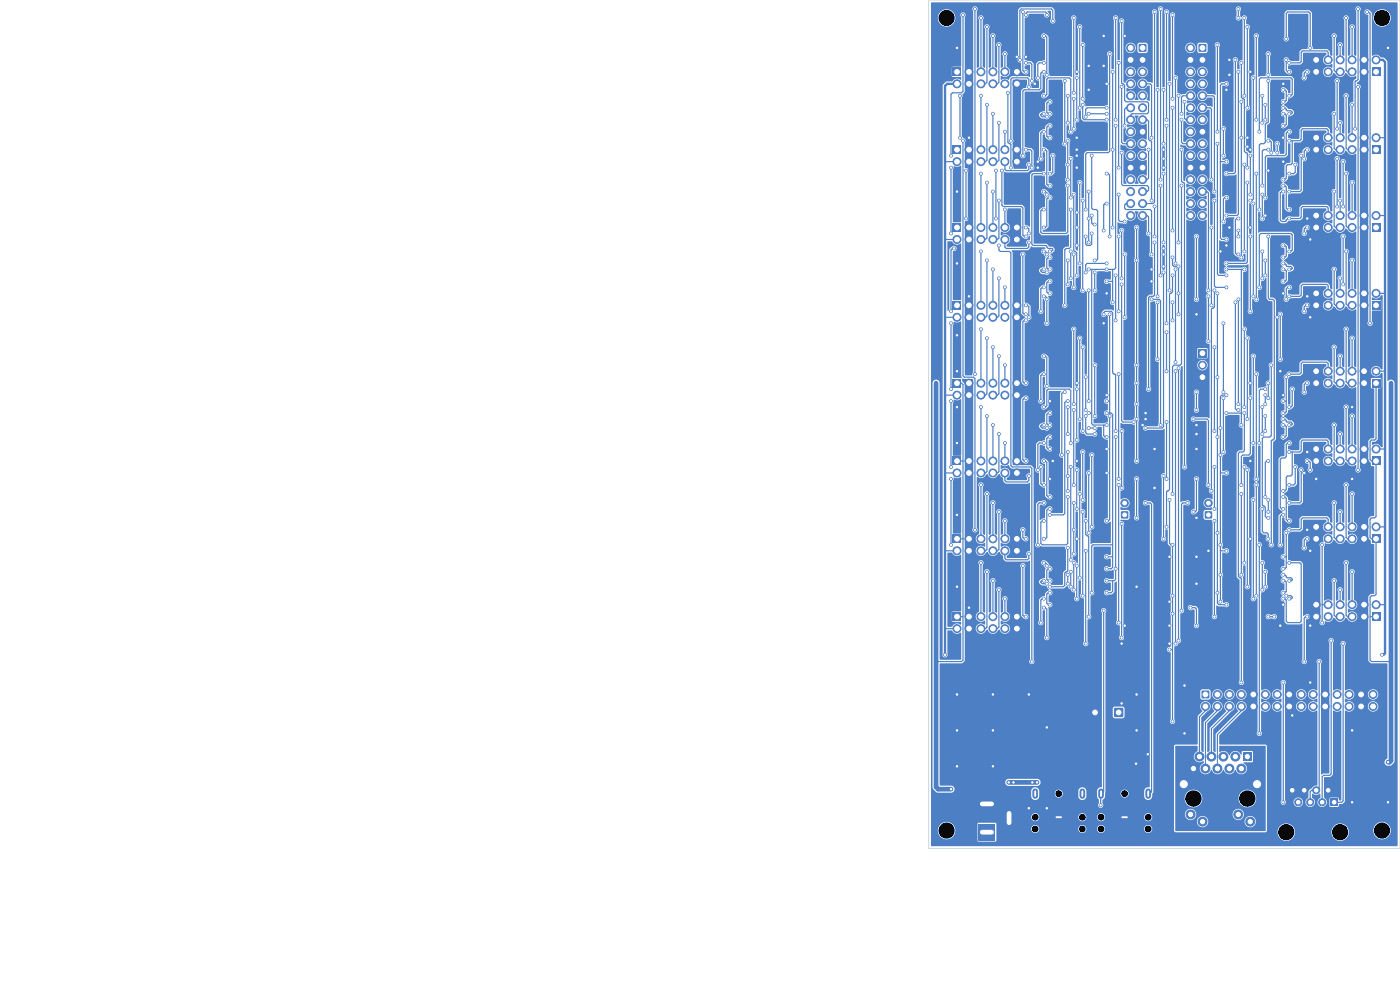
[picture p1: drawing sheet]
<svg xmlns="http://www.w3.org/2000/svg" width="297mm" height="210mm" viewBox="0 0 297 210" stroke-linecap="round" stroke-linejoin="round" font-family="sans-serif">
<path d="M291.1 30.9h1.7v1.7h-1.7z" fill="#4d7fc4"/>
<g fill="#4d7fc4" stroke="#4d7fc4" stroke-width=".21">
<circle cx="291.9" cy="29.2" r=".85"/>
<circle cx="289.4" cy="31.8" r=".85"/>
<circle cx="289.4" cy="29.2" r=".85"/>
<circle cx="286.8" cy="31.8" r=".85"/>
<circle cx="286.8" cy="29.2" r=".85"/>
<circle cx="284.3" cy="31.8" r=".85"/>
<circle cx="284.3" cy="29.2" r=".85"/>
<circle cx="281.8" cy="31.8" r=".85"/>
<circle cx="281.8" cy="29.2" r=".85"/>
<circle cx="279.2" cy="31.8" r=".85"/>
<circle cx="279.2" cy="29.2" r=".85"/>
</g>
<path d="M255 146.5h1.5v1.6h-1.5z" fill="#4d7fc4"/>
<g fill="#4d7fc4" stroke="#4d7fc4" stroke-width=".21">
<circle cx="255.7" cy="149.9" r=".85"/>
<circle cx="258.3" cy="147.3" r=".85"/>
<circle cx="258.3" cy="149.9" r=".85"/>
<circle cx="260.8" cy="147.3" r=".85"/>
<circle cx="260.8" cy="149.9" r=".85"/>
<circle cx="263.3" cy="147.3" r=".85"/>
<circle cx="263.3" cy="149.9" r=".85"/>
<circle cx="265.9" cy="147.3" r=".85"/>
<circle cx="265.9" cy="149.9" r=".85"/>
<circle cx="268.4" cy="147.3" r=".85"/>
<circle cx="268.4" cy="149.9" r=".85"/>
<circle cx="271" cy="147.3" r=".85"/>
<circle cx="271" cy="149.9" r=".85"/>
<circle cx="273.5" cy="147.3" r=".85"/>
<circle cx="273.5" cy="149.9" r=".85"/>
<circle cx="276" cy="147.3" r=".85"/>
<circle cx="276" cy="149.9" r=".85"/>
<circle cx="278.6" cy="147.3" r=".85"/>
<circle cx="278.6" cy="149.9" r=".85"/>
<circle cx="281.1" cy="147.3" r=".85"/>
<circle cx="281.1" cy="149.9" r=".85"/>
<circle cx="283.7" cy="147.3" r=".85"/>
<circle cx="283.7" cy="149.9" r=".85"/>
<circle cx="286.2" cy="147.3" r=".85"/>
<circle cx="286.2" cy="149.9" r=".85"/>
<circle cx="288.7" cy="147.3" r=".85"/>
<circle cx="288.7" cy="149.9" r=".85"/>
<circle cx="291.3" cy="147.3" r=".85"/>
<circle cx="291.3" cy="149.9" r=".85"/>
</g>
<path d="M202.2 47.4h1.7v1.7h-1.7z" fill="#4d7fc4"/>
<g fill="#4d7fc4" stroke="#4d7fc4" stroke-width=".21">
<circle cx="203" cy="50.8" r=".85"/>
<circle cx="205.6" cy="48.3" r=".85"/>
<circle cx="205.6" cy="50.8" r=".85"/>
<circle cx="208.1" cy="48.3" r=".85"/>
<circle cx="208.1" cy="50.8" r=".85"/>
<circle cx="210.6" cy="48.3" r=".85"/>
<circle cx="210.6" cy="50.8" r=".85"/>
<circle cx="213.2" cy="48.3" r=".85"/>
<circle cx="213.2" cy="50.8" r=".85"/>
<circle cx="215.7" cy="48.3" r=".85"/>
<circle cx="215.7" cy="50.8" r=".85"/>
</g>
<path d="M255.6 108.5h1.5v1.4h-1.5z" fill="#4d7fc4"/>
<circle cx="256.4" cy="106.7" r=".8" fill="#4d7fc4" stroke="#4d7fc4" stroke-width=".21"/>
<path d="M202.2 14.4h1.7v1.7h-1.7z" fill="#4d7fc4"/>
<g fill="#4d7fc4" stroke="#4d7fc4" stroke-width=".21">
<circle cx="203" cy="17.8" r=".85"/>
<circle cx="205.6" cy="15.2" r=".85"/>
<circle cx="205.6" cy="17.8" r=".85"/>
<circle cx="208.1" cy="15.2" r=".85"/>
<circle cx="208.1" cy="17.8" r=".85"/>
<circle cx="210.6" cy="15.2" r=".85"/>
<circle cx="210.6" cy="17.8" r=".85"/>
<circle cx="213.2" cy="15.2" r=".85"/>
<circle cx="213.2" cy="17.8" r=".85"/>
<circle cx="215.7" cy="15.2" r=".85"/>
<circle cx="215.7" cy="17.8" r=".85"/>
</g>
<path d="M202.2 63.9h1.7v1.7h-1.7z" fill="#4d7fc4"/>
<g fill="#4d7fc4" stroke="#4d7fc4" stroke-width=".21">
<circle cx="203" cy="67.3" r=".85"/>
<circle cx="205.6" cy="64.8" r=".85"/>
<circle cx="205.6" cy="67.3" r=".85"/>
<circle cx="208.1" cy="64.8" r=".85"/>
<circle cx="208.1" cy="67.3" r=".85"/>
<circle cx="210.6" cy="64.8" r=".85"/>
<circle cx="210.6" cy="67.3" r=".85"/>
<circle cx="213.2" cy="64.8" r=".85"/>
<circle cx="213.2" cy="67.3" r=".85"/>
<circle cx="215.7" cy="64.8" r=".85"/>
<circle cx="215.7" cy="67.3" r=".85"/>
</g>
<path d="M236.4 150.2h1.8v1.9h-1.8z" fill="#4d7fc4"/>
<circle cx="232.3" cy="151.1" r="1" fill="#4d7fc4" stroke="#4d7fc4" stroke-width=".21"/>
<path d="M202.2 130h1.7v1.7h-1.7z" fill="#4d7fc4"/>
<g fill="#4d7fc4" stroke="#4d7fc4" stroke-width=".21">
<circle cx="203" cy="133.3" r=".85"/>
<circle cx="205.6" cy="130.8" r=".85"/>
<circle cx="205.6" cy="133.3" r=".85"/>
<circle cx="208.1" cy="130.8" r=".85"/>
<circle cx="208.1" cy="133.3" r=".85"/>
<circle cx="210.6" cy="130.8" r=".85"/>
<circle cx="210.6" cy="133.3" r=".85"/>
<circle cx="213.2" cy="130.8" r=".85"/>
<circle cx="213.2" cy="133.3" r=".85"/>
<circle cx="215.7" cy="130.8" r=".85"/>
<circle cx="215.7" cy="133.3" r=".85"/>
</g>
<path d="M282.3 169.4h1.5v1.5h-1.5z" fill="#4d7fc4"/>
<g fill="#4d7fc4" stroke="#4d7fc4" stroke-width=".21">
<circle cx="281.8" cy="167.6" r=".75"/>
<circle cx="280.5" cy="170.2" r=".75"/>
<circle cx="279.2" cy="167.6" r=".75"/>
<circle cx="278" cy="170.2" r=".75"/>
<circle cx="276.7" cy="167.6" r=".75"/>
<circle cx="275.4" cy="170.2" r=".75"/>
<circle cx="274.1" cy="167.6" r=".75"/>
</g>
<path d="M233.6 167.9v1M238.1 173.4h1M243.6 167.9v1" fill="none" stroke="#4d7fc4" stroke-width="1.2"/>
<path d="M202.2 96.9h1.7v1.7h-1.7z" fill="#4d7fc4"/>
<g fill="#4d7fc4" stroke="#4d7fc4" stroke-width=".21">
<circle cx="203" cy="100.3" r=".85"/>
<circle cx="205.6" cy="97.8" r=".85"/>
<circle cx="205.6" cy="100.3" r=".85"/>
<circle cx="208.1" cy="97.8" r=".85"/>
<circle cx="208.1" cy="100.3" r=".85"/>
<circle cx="210.6" cy="97.8" r=".85"/>
<circle cx="210.6" cy="100.3" r=".85"/>
<circle cx="213.2" cy="97.8" r=".85"/>
<circle cx="213.2" cy="100.3" r=".85"/>
<circle cx="215.7" cy="97.8" r=".85"/>
<circle cx="215.7" cy="100.3" r=".85"/>
</g>
<path d="M254.2 74.1h1.7v1.7h-1.7z" fill="#4d7fc4"/>
<g fill="#4d7fc4" stroke="#4d7fc4" stroke-width=".21">
<circle cx="255.1" cy="77.5" r=".85"/>
<circle cx="255.1" cy="80" r=".85"/>
</g>
<path d="M291.1 113.5h1.7v1.7h-1.7z" fill="#4d7fc4"/>
<g fill="#4d7fc4" stroke="#4d7fc4" stroke-width=".21">
<circle cx="291.9" cy="111.8" r=".85"/>
<circle cx="289.4" cy="114.3" r=".85"/>
<circle cx="289.4" cy="111.8" r=".85"/>
<circle cx="286.8" cy="114.3" r=".85"/>
<circle cx="286.8" cy="111.8" r=".85"/>
<circle cx="284.3" cy="114.3" r=".85"/>
<circle cx="284.3" cy="111.8" r=".85"/>
<circle cx="281.8" cy="114.3" r=".85"/>
<circle cx="281.8" cy="111.8" r=".85"/>
<circle cx="279.2" cy="114.3" r=".85"/>
<circle cx="279.2" cy="111.8" r=".85"/>
</g>
<path d="M291.1 80.4h1.7v1.7h-1.7z" fill="#4d7fc4"/>
<g fill="#4d7fc4" stroke="#4d7fc4" stroke-width=".21">
<circle cx="291.9" cy="78.7" r=".85"/>
<circle cx="289.4" cy="81.3" r=".85"/>
<circle cx="289.4" cy="78.7" r=".85"/>
<circle cx="286.8" cy="81.3" r=".85"/>
<circle cx="286.8" cy="78.7" r=".85"/>
<circle cx="284.3" cy="81.3" r=".85"/>
<circle cx="284.3" cy="78.7" r=".85"/>
<circle cx="281.8" cy="81.3" r=".85"/>
<circle cx="281.8" cy="78.7" r=".85"/>
<circle cx="279.2" cy="81.3" r=".85"/>
<circle cx="279.2" cy="78.7" r=".85"/>
</g>
<path d="M202.2 80.4h1.7v1.7h-1.7z" fill="#4d7fc4"/>
<g fill="#4d7fc4" stroke="#4d7fc4" stroke-width=".21">
<circle cx="203" cy="83.8" r=".85"/>
<circle cx="205.6" cy="81.3" r=".85"/>
<circle cx="205.6" cy="83.8" r=".85"/>
<circle cx="208.1" cy="81.3" r=".85"/>
<circle cx="208.1" cy="83.8" r=".85"/>
<circle cx="210.6" cy="81.3" r=".85"/>
<circle cx="210.6" cy="83.8" r=".85"/>
<circle cx="213.2" cy="81.3" r=".85"/>
<circle cx="213.2" cy="83.8" r=".85"/>
<circle cx="215.7" cy="81.3" r=".85"/>
<circle cx="215.7" cy="83.8" r=".85"/>
</g>
<path d="M291.1 47.4h1.7v1.7h-1.7z" fill="#4d7fc4"/>
<g fill="#4d7fc4" stroke="#4d7fc4" stroke-width=".21">
<circle cx="291.9" cy="45.7" r=".85"/>
<circle cx="289.4" cy="48.3" r=".85"/>
<circle cx="289.4" cy="45.7" r=".85"/>
<circle cx="286.8" cy="48.3" r=".85"/>
<circle cx="286.8" cy="45.7" r=".85"/>
<circle cx="284.3" cy="48.3" r=".85"/>
<circle cx="284.3" cy="45.7" r=".85"/>
<circle cx="281.8" cy="48.3" r=".85"/>
<circle cx="281.8" cy="45.7" r=".85"/>
<circle cx="279.2" cy="48.3" r=".85"/>
<circle cx="279.2" cy="45.7" r=".85"/>
</g>
<path d="M219.6 167.9v1M224.1 173.4h1M229.6 167.9v1" fill="none" stroke="#4d7fc4" stroke-width="1.2"/>
<path d="M291.1 96.9h1.7v1.7h-1.7z" fill="#4d7fc4"/>
<g fill="#4d7fc4" stroke="#4d7fc4" stroke-width=".21">
<circle cx="291.9" cy="95.3" r=".85"/>
<circle cx="289.4" cy="97.8" r=".85"/>
<circle cx="289.4" cy="95.3" r=".85"/>
<circle cx="286.8" cy="97.8" r=".85"/>
<circle cx="286.8" cy="95.3" r=".85"/>
<circle cx="284.3" cy="97.8" r=".85"/>
<circle cx="284.3" cy="95.3" r=".85"/>
<circle cx="281.8" cy="97.8" r=".85"/>
<circle cx="281.8" cy="95.3" r=".85"/>
<circle cx="279.2" cy="97.8" r=".85"/>
<circle cx="279.2" cy="95.3" r=".85"/>
</g>
<path d="M254.3 9.4h1.6v1.5h-1.6z" fill="#4d7fc4"/>
<g fill="#4d7fc4" stroke="#4d7fc4" stroke-width=".21">
<circle cx="252.6" cy="10.2" r=".85"/>
<circle cx="255.1" cy="12.7" r=".85"/>
<circle cx="252.6" cy="12.7" r=".85"/>
<circle cx="255.1" cy="15.2" r=".85"/>
<circle cx="252.6" cy="15.2" r=".85"/>
<circle cx="255.1" cy="17.8" r=".85"/>
<circle cx="252.6" cy="17.8" r=".85"/>
<circle cx="255.1" cy="20.3" r=".85"/>
<circle cx="252.6" cy="20.3" r=".85"/>
<circle cx="255.1" cy="22.9" r=".85"/>
<circle cx="252.6" cy="22.9" r=".85"/>
<circle cx="255.1" cy="25.4" r=".85"/>
<circle cx="252.6" cy="25.4" r=".85"/>
<circle cx="255.1" cy="27.9" r=".85"/>
<circle cx="252.6" cy="27.9" r=".85"/>
<circle cx="255.1" cy="30.5" r=".85"/>
<circle cx="252.6" cy="30.5" r=".85"/>
<circle cx="255.1" cy="33" r=".85"/>
<circle cx="252.6" cy="33" r=".85"/>
<circle cx="255.1" cy="35.6" r=".85"/>
<circle cx="252.6" cy="35.6" r=".85"/>
<circle cx="255.1" cy="38.1" r=".85"/>
<circle cx="252.6" cy="38.1" r=".85"/>
<circle cx="255.1" cy="40.6" r=".85"/>
<circle cx="252.6" cy="40.6" r=".85"/>
<circle cx="255.1" cy="43.2" r=".85"/>
<circle cx="252.6" cy="43.2" r=".85"/>
<circle cx="255.1" cy="45.7" r=".85"/>
<circle cx="252.6" cy="45.7" r=".85"/>
</g>
<g fill="#4d7fc4">
<path d="M207.6 174.8h3.5v3.5h-3.5z"/>
<path d="M207.9 169.2l.5-.2h2l.4 .2 .3 .6v1.5l-.1 .4-.6 .3h-2l-.5-.1-.3-.6v-1.7z"/>
<path d="M212.6 172l.5-.2h1.8a.88 .88 0 0 1 .9 .9v1.7a.88 .88 0 0 1-.9 .9h-1.7a.88 .88 0 0 1-.9-.9v-1.9z"/>
<path d="M237.9 108.5h1.4v1.4h-1.4z"/>
</g>
<circle cx="238.6" cy="106.7" r=".8" fill="#4d7fc4" stroke="#4d7fc4" stroke-width=".21"/>
<path d="M291.1 14.4h1.7v1.7h-1.7z" fill="#4d7fc4"/>
<g fill="#4d7fc4" stroke="#4d7fc4" stroke-width=".21">
<circle cx="291.9" cy="12.7" r=".85"/>
<circle cx="289.4" cy="15.2" r=".85"/>
<circle cx="289.4" cy="12.7" r=".85"/>
<circle cx="286.8" cy="15.2" r=".85"/>
<circle cx="286.8" cy="12.7" r=".85"/>
<circle cx="284.3" cy="15.2" r=".85"/>
<circle cx="284.3" cy="12.7" r=".85"/>
<circle cx="281.8" cy="15.2" r=".85"/>
<circle cx="281.8" cy="12.7" r=".85"/>
<circle cx="279.2" cy="15.2" r=".85"/>
<circle cx="279.2" cy="12.7" r=".85"/>
</g>
<path d="M291.1 130h1.7v1.7h-1.7z" fill="#4d7fc4"/>
<g fill="#4d7fc4" stroke="#4d7fc4" stroke-width=".21">
<circle cx="291.9" cy="128.3" r=".85"/>
<circle cx="289.4" cy="130.8" r=".85"/>
<circle cx="289.4" cy="128.3" r=".85"/>
<circle cx="286.8" cy="130.8" r=".85"/>
<circle cx="286.8" cy="128.3" r=".85"/>
<circle cx="284.3" cy="130.8" r=".85"/>
<circle cx="284.3" cy="128.3" r=".85"/>
<circle cx="281.8" cy="130.8" r=".85"/>
<circle cx="281.8" cy="128.3" r=".85"/>
<circle cx="279.2" cy="130.8" r=".85"/>
<circle cx="279.2" cy="128.3" r=".85"/>
</g>
<path d="M291.1 63.9h1.7v1.7h-1.7z" fill="#4d7fc4"/>
<g fill="#4d7fc4" stroke="#4d7fc4" stroke-width=".21">
<circle cx="291.9" cy="62.2" r=".85"/>
<circle cx="289.4" cy="64.8" r=".85"/>
<circle cx="289.4" cy="62.2" r=".85"/>
<circle cx="286.8" cy="64.8" r=".85"/>
<circle cx="286.8" cy="62.2" r=".85"/>
<circle cx="284.3" cy="64.8" r=".85"/>
<circle cx="284.3" cy="62.2" r=".85"/>
<circle cx="281.8" cy="64.8" r=".85"/>
<circle cx="281.8" cy="62.2" r=".85"/>
<circle cx="279.2" cy="64.8" r=".85"/>
<circle cx="279.2" cy="62.2" r=".85"/>
</g>
<path d="M202.2 30.9h1.7v1.7h-1.7z" fill="#4d7fc4"/>
<g fill="#4d7fc4" stroke="#4d7fc4" stroke-width=".21">
<circle cx="203" cy="34.3" r=".85"/>
<circle cx="205.6" cy="31.7" r=".85"/>
<circle cx="205.6" cy="34.3" r=".85"/>
<circle cx="208.1" cy="31.7" r=".85"/>
<circle cx="208.1" cy="34.3" r=".85"/>
<circle cx="210.6" cy="31.7" r=".85"/>
<circle cx="210.6" cy="34.3" r=".85"/>
<circle cx="213.2" cy="31.7" r=".85"/>
<circle cx="213.2" cy="34.3" r=".85"/>
<circle cx="215.7" cy="31.7" r=".85"/>
<circle cx="215.7" cy="34.3" r=".85"/>
</g>
<path d="M202.2 113.5h1.7v1.7h-1.7z" fill="#4d7fc4"/>
<g fill="#4d7fc4" stroke="#4d7fc4" stroke-width=".21">
<circle cx="203" cy="116.8" r=".85"/>
<circle cx="205.6" cy="114.3" r=".85"/>
<circle cx="205.6" cy="116.8" r=".85"/>
<circle cx="208.1" cy="114.3" r=".85"/>
<circle cx="208.1" cy="116.8" r=".85"/>
<circle cx="210.6" cy="114.3" r=".85"/>
<circle cx="210.6" cy="116.8" r=".85"/>
<circle cx="213.2" cy="114.3" r=".85"/>
<circle cx="213.2" cy="116.8" r=".85"/>
<circle cx="215.7" cy="114.3" r=".85"/>
<circle cx="215.7" cy="116.8" r=".85"/>
</g>
<path d="M241.6 9.4h1.6v1.5h-1.6z" fill="#4d7fc4"/>
<g fill="#4d7fc4" stroke="#4d7fc4" stroke-width=".21">
<circle cx="239.9" cy="10.2" r=".85"/>
<circle cx="242.4" cy="12.7" r=".85"/>
<circle cx="239.9" cy="12.7" r=".85"/>
<circle cx="242.4" cy="15.2" r=".85"/>
<circle cx="239.9" cy="15.2" r=".85"/>
<circle cx="242.4" cy="17.8" r=".85"/>
<circle cx="239.9" cy="17.8" r=".85"/>
<circle cx="242.4" cy="20.3" r=".85"/>
<circle cx="239.9" cy="20.3" r=".85"/>
<circle cx="242.4" cy="22.9" r=".85"/>
<circle cx="239.9" cy="22.9" r=".85"/>
<circle cx="242.4" cy="25.4" r=".85"/>
<circle cx="239.9" cy="25.4" r=".85"/>
<circle cx="242.4" cy="27.9" r=".85"/>
<circle cx="239.9" cy="27.9" r=".85"/>
<circle cx="242.4" cy="30.5" r=".85"/>
<circle cx="239.9" cy="30.5" r=".85"/>
<circle cx="242.4" cy="33" r=".85"/>
<circle cx="239.9" cy="33" r=".85"/>
<circle cx="242.4" cy="35.6" r=".85"/>
<circle cx="239.9" cy="35.6" r=".85"/>
<circle cx="242.4" cy="38.1" r=".85"/>
<circle cx="239.9" cy="38.1" r=".85"/>
<circle cx="242.4" cy="40.6" r=".85"/>
<circle cx="239.9" cy="40.6" r=".85"/>
<circle cx="242.4" cy="43.2" r=".85"/>
<circle cx="239.9" cy="43.2" r=".85"/>
<circle cx="242.4" cy="45.7" r=".85"/>
<circle cx="239.9" cy="45.7" r=".85"/>
<circle cx="252.6" cy="172.8" r=".95"/>
<circle cx="255.1" cy="174.3" r=".95"/>
<circle cx="262.7" cy="172.8" r=".95"/>
<circle cx="265.2" cy="174.3" r=".95"/>
</g>
<path d="M263.7 159.6h1.9v1.9h-1.9z" fill="#4d7fc4"/>
<g fill="#4d7fc4" stroke="#4d7fc4" stroke-width=".21">
<circle cx="263.3" cy="163" r=".95"/>
<circle cx="262.1" cy="160.5" r=".95"/>
<circle cx="260.8" cy="163" r=".95"/>
<circle cx="259.5" cy="160.5" r=".95"/>
<circle cx="258.3" cy="163" r=".95"/>
<circle cx="257" cy="160.5" r=".95"/>
<circle cx="255.7" cy="163" r=".95"/>
<circle cx="254.5" cy="160.5" r=".95"/>
<circle cx="253.2" cy="163" r=".95"/>
<circle cx="266.7" cy="166.3" r="1.25"/>
<circle cx="251.1" cy="166.3" r="1.25"/>
<circle cx="203" cy="10.2" r=".3"/>
<circle cx="203" cy="109.2" r=".3"/>
<circle cx="243" cy="87.6" r=".3"/>
<circle cx="277.3" cy="62.9" r=".3"/>
<circle cx="265.3" cy="15.2" r=".3"/>
<circle cx="272.2" cy="29.2" r=".3"/>
<circle cx="277.3" cy="95.9" r=".3"/>
<circle cx="231" cy="19.1" r=".3"/>
<circle cx="222.7" cy="85.1" r=".3"/>
<circle cx="271.6" cy="132.7" r=".3"/>
<circle cx="253.8" cy="92.1" r=".3"/>
<circle cx="248.1" cy="118.1" r=".3"/>
<circle cx="218.3" cy="147.3" r=".3"/>
<circle cx="277.3" cy="46.4" r=".3"/>
<circle cx="222.1" cy="154.3" r=".3"/>
<circle cx="243" cy="88.9" r=".3"/>
<circle cx="203" cy="71.1" r=".3"/>
<circle cx="203" cy="147.3" r=".3"/>
<circle cx="244.3" cy="59.7" r=".3"/>
<circle cx="205.6" cy="128.9" r=".3"/>
<circle cx="241.1" cy="124.5" r=".3"/>
<circle cx="220.2" cy="35.6" r=".3"/>
<circle cx="228.4" cy="31.8" r=".3"/>
<circle cx="244.9" cy="103.5" r=".3"/>
<circle cx="237.9" cy="149.2" r=".3"/>
<circle cx="258.9" cy="53.3" r=".3"/>
<circle cx="228.4" cy="52.1" r=".3"/>
<circle cx="223.3" cy="97.8" r=".3"/>
<circle cx="231" cy="14" r=".3"/>
<circle cx="248.1" cy="136.5" r=".3"/>
<circle cx="203" cy="94" r=".3"/>
<circle cx="271.6" cy="78.7" r=".3"/>
<circle cx="264.6" cy="29.2" r=".3"/>
<circle cx="246.8" cy="52.7" r=".3"/>
<circle cx="286.8" cy="154.9" r=".3"/>
<circle cx="203" cy="55.9" r=".3"/>
<circle cx="228.4" cy="35.6" r=".3"/>
<circle cx="260.2" cy="19.1" r=".3"/>
<circle cx="218.3" cy="171.5" r=".3"/>
<circle cx="253.8" cy="66.7" r=".3"/>
<circle cx="228.4" cy="97.8" r=".3"/>
<circle cx="286.8" cy="101.6" r=".3"/>
<circle cx="265.3" cy="114.3" r=".3"/>
<circle cx="246.8" cy="54" r=".3"/>
<circle cx="278" cy="144.8" r=".3"/>
<circle cx="269.1" cy="36.2" r=".3"/>
<circle cx="234.8" cy="83.8" r=".3"/>
<circle cx="246.8" cy="56.5" r=".3"/>
<circle cx="234.1" cy="14" r=".3"/>
<circle cx="278" cy="132.7" r=".3"/>
<circle cx="260.2" cy="52.1" r=".3"/>
<circle cx="210.6" cy="162.6" r=".3"/>
<circle cx="228.4" cy="15.2" r=".3"/>
<circle cx="286.8" cy="170.2" r=".3"/>
<circle cx="242.4" cy="90.2" r=".3"/>
<circle cx="228.4" cy="81.3" r=".3"/>
<circle cx="203" cy="86.4" r=".3"/>
<circle cx="238.6" cy="132.7" r=".3"/>
<circle cx="203" cy="154.9" r=".3"/>
<circle cx="246.8" cy="35.6" r=".3"/>
<circle cx="205.6" cy="62.9" r=".3"/>
<circle cx="265.3" cy="81.3" r=".3"/>
<circle cx="228.4" cy="45.1" r=".3"/>
<circle cx="222.1" cy="171.5" r=".3"/>
<circle cx="217.6" cy="12.1" r=".3"/>
<circle cx="264.6" cy="31.1" r=".3"/>
<circle cx="210.6" cy="147.3" r=".3"/>
<circle cx="220.2" cy="34.3" r=".3"/>
<circle cx="268.4" cy="45.7" r=".3"/>
<circle cx="265.3" cy="97.8" r=".3"/>
<circle cx="203" cy="78.7" r=".3"/>
<circle cx="203" cy="124.5" r=".3"/>
<circle cx="244.3" cy="57.2" r=".3"/>
<circle cx="277.3" cy="112.4" r=".3"/>
<circle cx="272.2" cy="34.3" r=".3"/>
<circle cx="271" cy="67.3" r=".3"/>
<circle cx="279.2" cy="101.6" r=".3"/>
<circle cx="253.8" cy="123.8" r=".3"/>
<circle cx="256.4" cy="116.8" r=".3"/>
<circle cx="241.1" cy="154.9" r=".3"/>
<circle cx="253.8" cy="118.1" r=".3"/>
<circle cx="203" cy="162.6" r=".3"/>
<circle cx="228.4" cy="48.3" r=".3"/>
<circle cx="278" cy="50.8" r=".3"/>
<circle cx="286.8" cy="86.4" r=".3"/>
<circle cx="237.9" cy="136.5" r=".3"/>
<circle cx="215.7" cy="12.1" r=".3"/>
<circle cx="278" cy="67.3" r=".3"/>
<circle cx="222.7" cy="101.6" r=".3"/>
<circle cx="234.8" cy="100.3" r=".3"/>
<circle cx="248.1" cy="132.7" r=".3"/>
<circle cx="228.4" cy="29.2" r=".3"/>
<circle cx="210.6" cy="154.9" r=".3"/>
<circle cx="219.5" cy="17.8" r=".3"/>
<circle cx="243.5" cy="160" r=".3"/>
<circle cx="251.3" cy="145.4" r=".3"/>
<circle cx="244.9" cy="95.3" r=".3"/>
<circle cx="205.6" cy="29.2" r=".3"/>
<circle cx="228.4" cy="114.3" r=".3"/>
<circle cx="203" cy="40.6" r=".3"/>
<circle cx="251.3" cy="155.6" r=".3"/>
<circle cx="272.2" cy="128.3" r=".3"/>
<circle cx="253.8" cy="90.2" r=".3"/>
<circle cx="260.8" cy="15.9" r=".3"/>
<circle cx="234.1" cy="68.6" r=".3"/>
<circle cx="272.2" cy="17.8" r=".3"/>
<circle cx="278" cy="116.8" r=".3"/>
<circle cx="294.5" cy="170.2" r=".3"/>
<circle cx="253.8" cy="95.3" r=".3"/>
<circle cx="246.8" cy="31.8" r=".3"/>
<circle cx="265.3" cy="48.3" r=".3"/>
<circle cx="234.8" cy="62.2" r=".3"/>
<circle cx="274.1" cy="151.8" r=".3"/>
<circle cx="260.8" cy="12.7" r=".3"/>
<circle cx="234.8" cy="95.3" r=".3"/>
<circle cx="272.2" cy="83.8" r=".3"/>
<circle cx="234.1" cy="7.6" r=".3"/>
<circle cx="241" cy="162" r=".3"/>
<circle cx="253.8" cy="109.9" r=".3"/>
<circle cx="241.1" cy="147.3" r=".3"/>
<circle cx="265.3" cy="31.8" r=".3"/>
<circle cx="248.1" cy="127.6" r=".3"/>
<circle cx="234.8" cy="17.8" r=".3"/>
<circle cx="260.8" cy="48.3" r=".3"/>
<circle cx="228.4" cy="33" r=".3"/>
<circle cx="238.6" cy="7.6" r=".3"/>
<circle cx="272.2" cy="62.2" r=".3"/>
<circle cx="294.5" cy="10.2" r=".3"/>
<circle cx="246.8" cy="33.7" r=".3"/>
<circle cx="276.7" cy="100.3" r=".3"/>
<circle cx="250" cy="62.2" r=".3"/>
<circle cx="263.3" cy="54.6" r=".3"/>
<circle cx="222.7" cy="125.7" r=".3"/>
<circle cx="234.8" cy="120.7" r=".3"/>
<circle cx="272.9" cy="113" r=".3"/>
<circle cx="234.8" cy="85.1" r=".3"/>
<circle cx="258.3" cy="80" r=".3"/>
<circle cx="263.3" cy="29.2" r=".3"/>
<circle cx="272.2" cy="52.1" r=".3"/>
<circle cx="234.8" cy="118.1" r=".3"/>
<circle cx="272.2" cy="19.1" r=".3"/>
<circle cx="258.3" cy="92.7" r=".3"/>
<circle cx="263.3" cy="21.6" r=".3"/>
<circle cx="258.3" cy="125.7" r=".3"/>
<circle cx="222.7" cy="29.2" r=".3"/>
<circle cx="222.7" cy="92.7" r=".3"/>
<circle cx="250" cy="56.5" r=".3"/>
<circle cx="222.7" cy="59.7" r=".3"/>
<circle cx="272.2" cy="87.6" r=".3"/>
<circle cx="272.2" cy="54.6" r=".3"/>
<circle cx="272.2" cy="120.7" r=".3"/>
<circle cx="272.2" cy="21.6" r=".3"/>
<circle cx="235.4" cy="66.7" r=".3"/>
<circle cx="258.3" cy="62.2" r=".3"/>
<circle cx="272.2" cy="85.1" r=".3"/>
<circle cx="272.2" cy="118.1" r=".3"/>
<circle cx="222.7" cy="26.7" r=".3"/>
<circle cx="272.9" cy="80" r=".3"/>
<circle cx="258.3" cy="113" r=".3"/>
<circle cx="222.7" cy="95.3" r=".3"/>
<circle cx="250" cy="66.7" r=".3"/>
<circle cx="222.7" cy="62.2" r=".3"/>
<circle cx="222.7" cy="128.3" r=".3"/>
<circle cx="248.7" cy="54.6" r=".3"/>
<circle cx="234.8" cy="87.6" r=".3"/>
<circle cx="231.6" cy="125.7" r=".3"/>
<circle cx="260.2" cy="128.3" r=".3"/>
<circle cx="227.8" cy="125.1" r=".3"/>
<circle cx="227.8" cy="119.4" r=".3"/>
<circle cx="221.4" cy="123.2" r=".3"/>
<circle cx="226.5" cy="123.8" r=".3"/>
<circle cx="222.1" cy="123.8" r=".3"/>
<circle cx="226.5" cy="121.9" r=".3"/>
<circle cx="222.7" cy="120.7" r=".3"/>
<circle cx="234.8" cy="125.7" r=".3"/>
<circle cx="234.8" cy="90.2" r=".3"/>
<circle cx="234.8" cy="92.7" r=".3"/>
<circle cx="272.2" cy="59.7" r=".3"/>
<circle cx="236.7" cy="92.7" r=".3"/>
<circle cx="260.2" cy="87.6" r=".3"/>
<circle cx="231" cy="87.6" r=".3"/>
<circle cx="222.7" cy="54.6" r=".3"/>
<circle cx="260.2" cy="57.2" r=".3"/>
<circle cx="234.8" cy="59.7" r=".3"/>
<circle cx="272.2" cy="125.7" r=".3"/>
<circle cx="234.8" cy="123.2" r=".3"/>
<circle cx="222.7" cy="87.6" r=".3"/>
<circle cx="234.8" cy="24.1" r=".3"/>
<circle cx="272.2" cy="123.2" r=".3"/>
<circle cx="272.2" cy="57.2" r=".3"/>
<circle cx="222.7" cy="123.2" r=".3"/>
<circle cx="264" cy="57.2" r=".3"/>
<circle cx="272.2" cy="24.1" r=".3"/>
<circle cx="222.7" cy="90.2" r=".3"/>
<circle cx="234.8" cy="57.2" r=".3"/>
<circle cx="250.6" cy="24.1" r=".3"/>
<circle cx="236.7" cy="120.7" r=".3"/>
<circle cx="222.7" cy="21.6" r=".3"/>
<circle cx="231" cy="57.2" r=".3"/>
<circle cx="222.7" cy="24.1" r=".3"/>
<circle cx="231" cy="24.1" r=".3"/>
<circle cx="263.3" cy="90.2" r=".3"/>
<circle cx="272.2" cy="26.7" r=".3"/>
<circle cx="222.7" cy="57.2" r=".3"/>
<circle cx="236.7" cy="26.7" r=".3"/>
<circle cx="272.2" cy="92.7" r=".3"/>
<circle cx="272.2" cy="90.2" r=".3"/>
<circle cx="236" cy="64.1" r=".3"/>
<circle cx="227.2" cy="121.3" r=".3"/>
<circle cx="227.2" cy="124.5" r=".3"/>
<circle cx="221.4" cy="119.4" r=".3"/>
<circle cx="228.4" cy="127" r=".3"/>
<circle cx="222.1" cy="120" r=".3"/>
<circle cx="228.4" cy="120" r=".3"/>
<circle cx="229.7" cy="126.4" r=".3"/>
<circle cx="229.7" cy="108.6" r=".3"/>
<circle cx="221.4" cy="106.7" r=".3"/>
<circle cx="220.2" cy="115.6" r=".3"/>
<circle cx="222.7" cy="124.5" r=".3"/>
<circle cx="226.5" cy="116.2" r=".3"/>
<circle cx="229.1" cy="122.6" r=".3"/>
<circle cx="229.1" cy="104.8" r=".3"/>
<circle cx="227.2" cy="99.1" r=".3"/>
<circle cx="227.2" cy="118.7" r=".3"/>
<circle cx="221.4" cy="102.9" r=".3"/>
<circle cx="220.8" cy="99.1" r=".3"/>
<circle cx="258.9" cy="96.5" r=".3"/>
<circle cx="258.9" cy="121.9" r=".3"/>
<circle cx="267.2" cy="155.6" r=".3"/>
<circle cx="241.1" cy="88.9" r=".3"/>
<circle cx="230.3" cy="136.5" r=".3"/>
<circle cx="241.1" cy="97.8" r=".3"/>
<circle cx="258.9" cy="115.6" r=".3"/>
<circle cx="241.1" cy="85.7" r=".3"/>
<circle cx="260.2" cy="50.8" r=".3"/>
<circle cx="260.2" cy="116.8" r=".3"/>
<circle cx="236" cy="15.2" r=".3"/>
<circle cx="236" cy="48.3" r=".3"/>
<circle cx="241.1" cy="77.5" r=".3"/>
<circle cx="267.2" cy="115.6" r=".3"/>
<circle cx="231" cy="100.3" r=".3"/>
<circle cx="241.1" cy="48.3" r=".3"/>
<circle cx="260.2" cy="100.3" r=".3"/>
<circle cx="241.1" cy="81.3" r=".3"/>
<circle cx="260.2" cy="83.8" r=".3"/>
<circle cx="231" cy="113" r=".3"/>
<circle cx="260.2" cy="34.3" r=".3"/>
<circle cx="258.9" cy="90.8" r=".3"/>
<circle cx="241.1" cy="55.2" r=".3"/>
<circle cx="258.9" cy="127.6" r=".3"/>
<circle cx="230.3" cy="116.8" r=".3"/>
<circle cx="236" cy="31.8" r=".3"/>
<circle cx="260.2" cy="17.8" r=".3"/>
<circle cx="248.7" cy="115.6" r=".3"/>
<circle cx="214" cy="166" r=".3"/>
<circle cx="248.7" cy="126.4" r=".3"/>
<circle cx="248.1" cy="106" r=".3"/>
<circle cx="248.7" cy="153" r=".3"/>
<circle cx="248.7" cy="130.2" r=".3"/>
<circle cx="248.1" cy="137.8" r=".3"/>
<circle cx="220" cy="166" r=".3"/>
<circle cx="219" cy="166" r=".3"/>
<circle cx="215" cy="166" r=".3"/>
<circle cx="234.8" cy="110.5" r=".3"/>
<circle cx="232.2" cy="77.5" r=".3"/>
<circle cx="235.4" cy="88.3" r=".3"/>
<circle cx="232.2" cy="88.3" r=".3"/>
<circle cx="213.2" cy="77.5" r=".3"/>
<circle cx="227.2" cy="59.1" r=".3"/>
<circle cx="227.2" cy="53.3" r=".3"/>
<circle cx="211.9" cy="59.1" r=".3"/>
<circle cx="229.7" cy="42.5" r=".3"/>
<circle cx="229.7" cy="61.6" r=".3"/>
<circle cx="211.9" cy="42.5" r=".3"/>
<circle cx="221.4" cy="24.1" r=".3"/>
<circle cx="230.3" cy="24.8" r=".3"/>
<circle cx="222.1" cy="24.8" r=".3"/>
<circle cx="234.8" cy="22.9" r=".3"/>
<circle cx="210.6" cy="24.1" r=".3"/>
<circle cx="285.6" cy="36.8" r=".3"/>
<circle cx="264" cy="34.9" r=".3"/>
<circle cx="264" cy="53.3" r=".3"/>
<circle cx="274.8" cy="34.9" r=".3"/>
<circle cx="273.5" cy="36.8" r=".3"/>
<circle cx="277.3" cy="15.2" r=".3"/>
<circle cx="276.7" cy="16.5" r=".3"/>
<circle cx="272.9" cy="12.7" r=".3"/>
<circle cx="273.5" cy="15.2" r=".3"/>
<circle cx="262.1" cy="12.7" r=".3"/>
<circle cx="260.2" cy="36.8" r=".3"/>
<circle cx="222.1" cy="57.8" r=".3"/>
<circle cx="230.3" cy="57.8" r=".3"/>
<circle cx="234.8" cy="55.9" r=".3"/>
<circle cx="221.4" cy="57.2" r=".3"/>
<circle cx="226.5" cy="60.3" r=".3"/>
<circle cx="226.5" cy="55.2" r=".3"/>
<circle cx="221.4" cy="53.3" r=".3"/>
<circle cx="222.1" cy="54" r=".3"/>
<circle cx="227.8" cy="54" r=".3"/>
<circle cx="227.8" cy="61" r=".3"/>
<circle cx="227.8" cy="41.3" r=".3"/>
<circle cx="222.1" cy="41.3" r=".3"/>
<circle cx="228.4" cy="58.4" r=".3"/>
<circle cx="221.4" cy="40.6" r=".3"/>
<circle cx="229.1" cy="55.9" r=".3"/>
<circle cx="229.1" cy="38.7" r=".3"/>
<circle cx="222.7" cy="53.3" r=".3"/>
<circle cx="221.4" cy="36.8" r=".3"/>
<circle cx="256.4" cy="62.9" r=".3"/>
<circle cx="256.4" cy="72.4" r=".3"/>
<circle cx="282.4" cy="135.9" r=".3"/>
<circle cx="250" cy="78.1" r=".3"/>
<circle cx="250" cy="135.9" r=".3"/>
<circle cx="200.5" cy="138.9" r=".3"/>
<circle cx="293.2" cy="138.9" r=".3"/>
<circle cx="279.9" cy="140.3" r=".3"/>
<circle cx="285.6" cy="20.3" r=".3"/>
<circle cx="286.8" cy="22.2" r=".3"/>
<circle cx="283" cy="24.1" r=".3"/>
<circle cx="284.3" cy="26" r=".3"/>
<circle cx="272.2" cy="38.1" r=".3"/>
<circle cx="273.5" cy="29.8" r=".3"/>
<circle cx="231" cy="130.8" r=".3"/>
<circle cx="230.3" cy="110.5" r=".3"/>
<circle cx="217.6" cy="130.8" r=".3"/>
<circle cx="216.4" cy="12.7" r=".3"/>
<circle cx="202.4" cy="52.7" r=".3"/>
<circle cx="201.8" cy="101.6" r=".3"/>
<circle cx="204.9" cy="46.4" r=".3"/>
<circle cx="201.8" cy="85.1" r=".3"/>
<circle cx="201.8" cy="115.6" r=".3"/>
<circle cx="201.8" cy="82.6" r=".3"/>
<circle cx="201.8" cy="66" r=".3"/>
<circle cx="201.8" cy="99.1" r=".3"/>
<circle cx="223.3" cy="4.4" r=".3"/>
<circle cx="217" cy="120" r=".3"/>
<circle cx="201.8" cy="68.6" r=".3"/>
<circle cx="203.7" cy="29.2" r=".3"/>
<circle cx="203.7" cy="20.3" r=".3"/>
<circle cx="237.9" cy="4.4" r=".3"/>
<circle cx="204.9" cy="36.2" r=".3"/>
<circle cx="249.4" cy="55.9" r=".3"/>
<circle cx="249.4" cy="16.5" r=".3"/>
<circle cx="249.4" cy="76.8" r=".3"/>
<circle cx="249.4" cy="57.2" r=".3"/>
<circle cx="248.1" cy="61.6" r=".3"/>
<circle cx="248.1" cy="17.8" r=".3"/>
<circle cx="272.2" cy="170.2" r=".3"/>
<circle cx="248.7" cy="64.1" r=".3"/>
<circle cx="248.7" cy="67.9" r=".3"/>
<circle cx="264" cy="87.6" r=".3"/>
<circle cx="272.2" cy="144.8" r=".3"/>
<circle cx="262.7" cy="87" r=".3"/>
<circle cx="262.1" cy="64.1" r=".3"/>
<circle cx="263.3" cy="144.8" r=".3"/>
<circle cx="244.3" cy="63.5" r=".3"/>
<circle cx="246.2" cy="90.2" r=".3"/>
<circle cx="237.9" cy="60.3" r=".3"/>
<circle cx="240.5" cy="89.5" r=".3"/>
<circle cx="243" cy="90.8" r=".3"/>
<circle cx="246.8" cy="57.8" r=".3"/>
<circle cx="210.6" cy="123.2" r=".3"/>
<circle cx="285.6" cy="86.4" r=".3"/>
<circle cx="273.5" cy="86.4" r=".3"/>
<circle cx="274.1" cy="82.6" r=".3"/>
<circle cx="268.4" cy="82.6" r=".3"/>
<circle cx="267.2" cy="94" r=".3"/>
<circle cx="246.8" cy="114.3" r=".3"/>
<circle cx="246.8" cy="101" r=".3"/>
<circle cx="226.5" cy="26" r=".3"/>
<circle cx="226.5" cy="20.3" r=".3"/>
<circle cx="229.7" cy="22.2" r=".3"/>
<circle cx="234.8" cy="25.4" r=".3"/>
<circle cx="227.2" cy="27.9" r=".3"/>
<circle cx="221.4" cy="20.3" r=".3"/>
<circle cx="227.8" cy="27.3" r=".3"/>
<circle cx="229.7" cy="21" r=".3"/>
<circle cx="229.7" cy="9.5" r=".3"/>
<circle cx="227.8" cy="21" r=".3"/>
<circle cx="228.4" cy="25.4" r=".3"/>
<circle cx="221.4" cy="7.6" r=".3"/>
<circle cx="222.1" cy="15.9" r=".3"/>
<circle cx="228.4" cy="16.5" r=".3"/>
<circle cx="229.1" cy="22.9" r=".3"/>
<circle cx="229.1" cy="5.7" r=".3"/>
<circle cx="227.8" cy="3.8" r=".3"/>
<circle cx="227.8" cy="19.7" r=".3"/>
<circle cx="221.4" cy="48.3" r=".3"/>
<circle cx="222.7" cy="41.9" r=".3"/>
<circle cx="217.6" cy="48.3" r=".3"/>
<circle cx="218.3" cy="49.5" r=".3"/>
<circle cx="210.6" cy="106.7" r=".3"/>
<circle cx="210.6" cy="40.6" r=".3"/>
<circle cx="273.5" cy="13.3" r=".3"/>
<circle cx="264.6" cy="35.6" r=".3"/>
<circle cx="263.3" cy="13.3" r=".3"/>
<circle cx="272.2" cy="104.1" r=".3"/>
<circle cx="273.5" cy="95.9" r=".3"/>
<circle cx="269.1" cy="109.9" r=".3"/>
<circle cx="269.7" cy="77.5" r=".3"/>
<circle cx="210.6" cy="7.6" r=".3"/>
<circle cx="277.3" cy="31.8" r=".3"/>
<circle cx="244.3" cy="29.2" r=".3"/>
<circle cx="269.7" cy="32.4" r=".3"/>
<circle cx="269.1" cy="29.8" r=".3"/>
<circle cx="276.7" cy="33.7" r=".3"/>
<circle cx="269.1" cy="31.8" r=".3"/>
<circle cx="267.8" cy="39.4" r=".3"/>
<circle cx="211.9" cy="125.1" r=".3"/>
<circle cx="272.2" cy="108" r=".3"/>
<circle cx="273.5" cy="94" r=".3"/>
<circle cx="208.1" cy="36.8" r=".3"/>
<circle cx="209.4" cy="38.7" r=".3"/>
<circle cx="213.2" cy="44.5" r=".3"/>
<circle cx="231" cy="40.6" r=".3"/>
<circle cx="218.3" cy="51.4" r=".3"/>
<circle cx="231" cy="51.4" r=".3"/>
<circle cx="231" cy="46.4" r=".3"/>
<circle cx="218.3" cy="34.9" r=".3"/>
<circle cx="226.5" cy="38.1" r=".3"/>
<circle cx="226.5" cy="29.8" r=".3"/>
<circle cx="226.5" cy="34.9" r=".3"/>
<circle cx="234.1" cy="129.5" r=".3"/>
<circle cx="251.9" cy="106.7" r=".3"/>
<circle cx="250.6" cy="129.5" r=".3"/>
<circle cx="233.5" cy="170.8" r=".3"/>
<circle cx="208.1" cy="3.8" r=".3"/>
<circle cx="209.4" cy="5.7" r=".3"/>
<circle cx="211.9" cy="9.5" r=".3"/>
<circle cx="213.2" cy="11.4" r=".3"/>
<circle cx="237.3" cy="35.6" r=".3"/>
<circle cx="221.4" cy="13.3" r=".3"/>
<circle cx="220.2" cy="16.5" r=".3"/>
<circle cx="237.3" cy="13.3" r=".3"/>
<circle cx="208.1" cy="53.3" r=".3"/>
<circle cx="209.4" cy="55.2" r=".3"/>
<circle cx="210.6" cy="57.2" r=".3"/>
<circle cx="213.2" cy="61" r=".3"/>
<circle cx="237.9" cy="59.1" r=".3"/>
<circle cx="234.1" cy="48.9" r=".3"/>
<circle cx="222.1" cy="63.5" r=".3"/>
<circle cx="237.9" cy="48.9" r=".3"/>
<circle cx="222.1" cy="68.6" r=".3"/>
<circle cx="221.4" cy="62.9" r=".3"/>
<circle cx="234.8" cy="43.2" r=".3"/>
<circle cx="248.7" cy="22.9" r=".3"/>
<circle cx="265.3" cy="66" r=".3"/>
<circle cx="277.3" cy="64.8" r=".3"/>
<circle cx="262.7" cy="48.9" r=".3"/>
<circle cx="262.7" cy="50.2" r=".3"/>
<circle cx="276.7" cy="66" r=".3"/>
<circle cx="248.7" cy="48.9" r=".3"/>
<circle cx="265.3" cy="50.2" r=".3"/>
<circle cx="257" cy="48.3" r=".3"/>
<circle cx="257" cy="64.8" r=".3"/>
<circle cx="283" cy="7.6" r=".3"/>
<circle cx="266.5" cy="25.4" r=".3"/>
<circle cx="266.5" cy="7.6" r=".3"/>
<circle cx="272.2" cy="39.4" r=".3"/>
<circle cx="273.5" cy="44.5" r=".3"/>
<circle cx="201.8" cy="167.4" r=".3"/>
<circle cx="208.1" cy="119.4" r=".3"/>
<circle cx="209.4" cy="121.3" r=".3"/>
<circle cx="213.2" cy="127" r=".3"/>
<circle cx="222.1" cy="135.3" r=".3"/>
<circle cx="237.9" cy="135.3" r=".3"/>
<circle cx="221.4" cy="128.9" r=".3"/>
<circle cx="237.9" cy="111.1" r=".3"/>
<circle cx="221.4" cy="61" r=".3"/>
<circle cx="237.3" cy="50.2" r=".3"/>
<circle cx="237.3" cy="66" r=".3"/>
<circle cx="235.4" cy="50.2" r=".3"/>
<circle cx="220.8" cy="66" r=".3"/>
<circle cx="234.8" cy="36.8" r=".3"/>
<circle cx="226.5" cy="39.4" r=".3"/>
<circle cx="221.4" cy="44.5" r=".3"/>
<circle cx="227.2" cy="41.9" r=".3"/>
<circle cx="220.8" cy="33.7" r=".3"/>
<circle cx="227.2" cy="33.7" r=".3"/>
<circle cx="221.4" cy="27.9" r=".3"/>
<circle cx="235.4" cy="11.4" r=".3"/>
<circle cx="230.3" cy="44.5" r=".3"/>
<circle cx="231.6" cy="45.7" r=".3"/>
<circle cx="232.2" cy="47.6" r=".3"/>
<circle cx="225.9" cy="64.8" r=".3"/>
<circle cx="227.2" cy="44.5" r=".3"/>
<circle cx="238.6" cy="47" r=".3"/>
<circle cx="237.3" cy="41.3" r=".3"/>
<circle cx="221.4" cy="31.8" r=".3"/>
<circle cx="222.7" cy="39.4" r=".3"/>
<circle cx="222.7" cy="36.8" r=".3"/>
<circle cx="221.4" cy="15.2" r=".3"/>
<circle cx="217" cy="33" r=".3"/>
<circle cx="223.3" cy="33" r=".3"/>
<circle cx="241.1" cy="101.6" r=".3"/>
<circle cx="241.1" cy="109.9" r=".3"/>
<circle cx="249.4" cy="78.7" r=".3"/>
<circle cx="247.5" cy="78.7" r=".3"/>
<circle cx="249.4" cy="136.5" r=".3"/>
<circle cx="284.9" cy="136.5" r=".3"/>
<circle cx="247.5" cy="70.5" r=".3"/>
<circle cx="243" cy="106.7" r=".3"/>
<circle cx="285.6" cy="3.8" r=".3"/>
<circle cx="264" cy="20.3" r=".3"/>
<circle cx="264" cy="3.8" r=".3"/>
<circle cx="218.3" cy="67.3" r=".3"/>
<circle cx="238.6" cy="67.3" r=".3"/>
<circle cx="217.6" cy="64.8" r=".3"/>
<circle cx="238.6" cy="54" r=".3"/>
<circle cx="244.3" cy="54" r=".3"/>
<circle cx="283" cy="106.7" r=".3"/>
<circle cx="264.6" cy="99.7" r=".3"/>
<circle cx="276" cy="99.7" r=".3"/>
<circle cx="273.5" cy="106.7" r=".3"/>
<circle cx="264.6" cy="124.5" r=".3"/>
<circle cx="227.8" cy="117.5" r=".3"/>
<circle cx="218.3" cy="117.5" r=".3"/>
<circle cx="227.8" cy="106.7" r=".3"/>
<circle cx="227.8" cy="112.4" r=".3"/>
<circle cx="277.3" cy="130.8" r=".3"/>
<circle cx="225.9" cy="30.5" r=".3"/>
<circle cx="276.7" cy="140.3" r=".3"/>
<circle cx="225.9" cy="17.1" r=".3"/>
<circle cx="211.9" cy="52.1" r=".3"/>
<circle cx="237.9" cy="32.4" r=".3"/>
<circle cx="213.8" cy="19.7" r=".3"/>
<circle cx="211.3" cy="36.2" r=".3"/>
<circle cx="218.9" cy="140.3" r=".3"/>
<circle cx="217.6" cy="13.3" r=".3"/>
<circle cx="211.3" cy="46.4" r=".3"/>
<circle cx="214.5" cy="35.6" r=".3"/>
<circle cx="218.9" cy="17.1" r=".3"/>
<circle cx="270.3" cy="130.8" r=".3"/>
<circle cx="269.1" cy="130.8" r=".3"/>
<circle cx="257.6" cy="130.8" r=".3"/>
<circle cx="257.6" cy="110.5" r=".3"/>
<circle cx="229.7" cy="91.4" r=".3"/>
<circle cx="229.7" cy="73.7" r=".3"/>
<circle cx="210.6" cy="73.7" r=".3"/>
<circle cx="283" cy="57.2" r=".3"/>
<circle cx="273.5" cy="57.2" r=".3"/>
<circle cx="272.2" cy="55.9" r=".3"/>
<circle cx="253.2" cy="88.9" r=".3"/>
<circle cx="256.4" cy="102.9" r=".3"/>
<circle cx="253.8" cy="101.6" r=".3"/>
<circle cx="253.2" cy="108.6" r=".3"/>
<circle cx="208.1" cy="86.4" r=".3"/>
<circle cx="209.4" cy="88.3" r=".3"/>
<circle cx="210.6" cy="90.2" r=".3"/>
<circle cx="211.9" cy="92.1" r=".3"/>
<circle cx="213.2" cy="94" r=".3"/>
<circle cx="226.5" cy="95.9" r=".3"/>
<circle cx="226.5" cy="101" r=".3"/>
<circle cx="218.3" cy="101" r=".3"/>
<circle cx="226.5" cy="104.1" r=".3"/>
<circle cx="226.5" cy="92.1" r=".3"/>
<circle cx="226.5" cy="86.4" r=".3"/>
<circle cx="222.1" cy="90.8" r=".3"/>
<circle cx="231" cy="90.8" r=".3"/>
<circle cx="221.4" cy="90.2" r=".3"/>
<circle cx="232.2" cy="90.8" r=".3"/>
<circle cx="230.3" cy="88.3" r=".3"/>
<circle cx="232.2" cy="92.1" r=".3"/>
<circle cx="221.4" cy="86.4" r=".3"/>
<circle cx="227.2" cy="94" r=".3"/>
<circle cx="221.4" cy="75.6" r=".3"/>
<circle cx="228.4" cy="82.6" r=".3"/>
<circle cx="222.1" cy="81.9" r=".3"/>
<circle cx="228.4" cy="93.3" r=".3"/>
<circle cx="229.1" cy="88.9" r=".3"/>
<circle cx="229.1" cy="71.8" r=".3"/>
<circle cx="227.8" cy="85.7" r=".3"/>
<circle cx="227.8" cy="69.9" r=".3"/>
<circle cx="285.6" cy="69.9" r=".3"/>
<circle cx="264" cy="69.9" r=".3"/>
<circle cx="264" cy="86.4" r=".3"/>
<circle cx="273.5" cy="24.1" r=".3"/>
<circle cx="272.2" cy="22.9" r=".3"/>
<circle cx="208.1" cy="20.3" r=".3"/>
<circle cx="294.5" cy="161.7" r=".3"/>
<circle cx="285.6" cy="102.9" r=".3"/>
<circle cx="286.8" cy="104.8" r=".3"/>
<circle cx="284.3" cy="108.6" r=".3"/>
<circle cx="273.5" cy="112.4" r=".3"/>
<circle cx="286.8" cy="71.8" r=".3"/>
<circle cx="283" cy="73.7" r=".3"/>
<circle cx="284.3" cy="75.6" r=".3"/>
<circle cx="266.5" cy="101.6" r=".3"/>
<circle cx="266.5" cy="79.4" r=".3"/>
<circle cx="273.5" cy="79.4" r=".3"/>
<circle cx="243.7" cy="49.5" r=".3"/>
<circle cx="231.6" cy="49.5" r=".3"/>
<circle cx="217.6" cy="31.8" r=".3"/>
<circle cx="230.3" cy="50.2" r=".3"/>
<circle cx="218.9" cy="35.6" r=".3"/>
<circle cx="217.6" cy="50.2" r=".3"/>
<circle cx="212.5" cy="36.2" r=".3"/>
<circle cx="208.1" cy="69.9" r=".3"/>
<circle cx="209.4" cy="71.8" r=".3"/>
<circle cx="211.9" cy="75.6" r=".3"/>
<circle cx="220.8" cy="85.1" r=".3"/>
<circle cx="221.4" cy="79.4" r=".3"/>
<circle cx="237.3" cy="79.4" r=".3"/>
<circle cx="237.3" cy="101.6" r=".3"/>
<circle cx="267.8" cy="20.3" r=".3"/>
<circle cx="267.8" cy="26" r=".3"/>
<circle cx="286.8" cy="55.2" r=".3"/>
<circle cx="268.4" cy="58.4" r=".3"/>
<circle cx="268.4" cy="55.2" r=".3"/>
<circle cx="272.2" cy="105.4" r=".3"/>
<circle cx="273.5" cy="110.5" r=".3"/>
<circle cx="286.8" cy="38.7" r=".3"/>
<circle cx="283" cy="40.6" r=".3"/>
<circle cx="284.3" cy="42.5" r=".3"/>
<circle cx="272.2" cy="40.6" r=".3"/>
<circle cx="273.5" cy="46.4" r=".3"/>
<circle cx="245.6" cy="76.2" r=".3"/>
<circle cx="245.6" cy="64.1" r=".3"/>
<circle cx="245.6" cy="62.9" r=".3"/>
<circle cx="245.6" cy="19.1" r=".3"/>
<circle cx="211.9" cy="26" r=".3"/>
<circle cx="283" cy="123.2" r=".3"/>
<circle cx="273.5" cy="123.2" r=".3"/>
<circle cx="272.2" cy="121.9" r=".3"/>
<circle cx="286.8" cy="88.3" r=".3"/>
<circle cx="283" cy="90.2" r=".3"/>
<circle cx="284.3" cy="92.1" r=".3"/>
<circle cx="286.8" cy="5.7" r=".3"/>
<circle cx="264.6" cy="22.9" r=".3"/>
<circle cx="264.6" cy="5.7" r=".3"/>
<circle cx="221.4" cy="114.3" r=".3"/>
<circle cx="222.7" cy="108" r=".3"/>
<circle cx="217.6" cy="114.3" r=".3"/>
<circle cx="217" cy="112.4" r=".3"/>
<circle cx="218.3" cy="18.4" r=".3"/>
<circle cx="214.5" cy="29.8" r=".3"/>
<circle cx="237.9" cy="18.4" r=".3"/>
<circle cx="206.8" cy="112.4" r=".3"/>
<circle cx="204.3" cy="29.8" r=".3"/>
<circle cx="268.4" cy="88.3" r=".3"/>
<circle cx="268.4" cy="91.4" r=".3"/>
<circle cx="236.7" cy="3.8" r=".3"/>
<circle cx="236.7" cy="25.4" r=".3"/>
<circle cx="269.1" cy="50.2" r=".3"/>
<circle cx="262.7" cy="3.8" r=".3"/>
<circle cx="243.7" cy="31.8" r=".3"/>
<circle cx="276.7" cy="116.2" r=".3"/>
<circle cx="283.7" cy="33.7" r=".3"/>
<circle cx="262.7" cy="1.9" r=".3"/>
<circle cx="269.7" cy="115.6" r=".3"/>
<circle cx="277.3" cy="114.3" r=".3"/>
<circle cx="283.7" cy="43.8" r=".3"/>
<circle cx="288.1" cy="1.9" r=".3"/>
<circle cx="287.5" cy="27.3" r=".3"/>
<circle cx="269.1" cy="114.3" r=".3"/>
<circle cx="267.8" cy="108" r=".3"/>
<circle cx="260.2" cy="45.7" r=".3"/>
<circle cx="262.7" cy="15.2" r=".3"/>
<circle cx="265.3" cy="42.5" r=".3"/>
<circle cx="265.9" cy="16.5" r=".3"/>
<circle cx="257.6" cy="40.6" r=".3"/>
<circle cx="257" cy="38.1" r=".3"/>
<circle cx="262.7" cy="46.4" r=".3"/>
<circle cx="259.5" cy="33" r=".3"/>
<circle cx="262.7" cy="54" r=".3"/>
<circle cx="259.5" cy="27.3" r=".3"/>
<circle cx="247.5" cy="111.8" r=".3"/>
<circle cx="267.8" cy="41.3" r=".3"/>
<circle cx="265.3" cy="33" r=".3"/>
<circle cx="265.3" cy="41.3" r=".3"/>
<circle cx="267.8" cy="46.4" r=".3"/>
<circle cx="248.7" cy="58.4" r=".3"/>
<circle cx="217.6" cy="3.2" r=".3"/>
<circle cx="222.1" cy="3.2" r=".3"/>
<circle cx="201.8" cy="35.6" r=".3"/>
<circle cx="237.9" cy="103.5" r=".3"/>
<circle cx="251.3" cy="21.6" r=".3"/>
<circle cx="204.3" cy="3.2" r=".3"/>
<circle cx="237.9" cy="91.4" r=".3"/>
<circle cx="217" cy="54" r=".3"/>
<circle cx="201.8" cy="33" r=".3"/>
<circle cx="217.6" cy="66.7" r=".3"/>
<circle cx="248.7" cy="21" r=".3"/>
<circle cx="248.7" cy="3.2" r=".3"/>
<circle cx="236.7" cy="91.4" r=".3"/>
<circle cx="234.1" cy="66.7" r=".3"/>
<circle cx="201.8" cy="49.5" r=".3"/>
<circle cx="250.6" cy="31.8" r=".3"/>
<circle cx="251.3" cy="99.1" r=".3"/>
<circle cx="257.6" cy="99.1" r=".3"/>
<circle cx="257.6" cy="108" r=".3"/>
<circle cx="290.7" cy="68.6" r=".3"/>
<circle cx="259.5" cy="83.2" r=".3"/>
<circle cx="247.5" cy="2.5" r=".3"/>
<circle cx="259.5" cy="68.6" r=".3"/>
<circle cx="259.5" cy="84.5" r=".3"/>
<circle cx="290" cy="2.5" r=".3"/>
<circle cx="259.5" cy="95.9" r=".3"/>
<circle cx="229.7" cy="106" r=".3"/>
<circle cx="229.7" cy="95.9" r=".3"/>
<circle cx="250.6" cy="25.4" r=".3"/>
<circle cx="247.5" cy="25.4" r=".3"/>
<circle cx="248.7" cy="104.8" r=".3"/>
<circle cx="250.6" cy="39.4" r=".3"/>
<circle cx="231" cy="85.1" r=".3"/>
<circle cx="232.2" cy="61.6" r=".3"/>
<circle cx="232.2" cy="57.8" r=".3"/>
<circle cx="231.6" cy="33" r=".3"/>
<circle cx="222.7" cy="109.2" r=".3"/>
<circle cx="226.5" cy="85.1" r=".3"/>
<circle cx="231" cy="61.6" r=".3"/>
<circle cx="232.2" cy="55.2" r=".3"/>
<circle cx="257.6" cy="61.6" r=".3"/>
<circle cx="256.4" cy="61.6" r=".3"/>
<circle cx="257" cy="104.1" r=".3"/>
<circle cx="225.9" cy="83.2" r=".3"/>
<circle cx="246.2" cy="38.1" r=".3"/>
<circle cx="231.6" cy="96.5" r=".3"/>
<circle cx="206.8" cy="79.4" r=".3"/>
<circle cx="246.2" cy="1.9" r=".3"/>
<circle cx="231.6" cy="111.8" r=".3"/>
<circle cx="225.2" cy="96.5" r=".3"/>
<circle cx="206.8" cy="1.9" r=".3"/>
<circle cx="273.5" cy="62.9" r=".3"/>
<circle cx="265.9" cy="62.9" r=".3"/>
<circle cx="265.9" cy="43.2" r=".3"/>
<circle cx="284.3" cy="59.1" r=".3"/>
<circle cx="267.8" cy="59.1" r=".3"/>
<circle cx="267.8" cy="53.3" r=".3"/>
<circle cx="271.6" cy="115.6" r=".3"/>
<circle cx="280.5" cy="132.1" r=".3"/>
<circle cx="272.2" cy="109.2" r=".3"/>
<circle cx="280.5" cy="115.6" r=".3"/>
<circle cx="226.5" cy="105.4" r=".3"/>
<circle cx="221.4" cy="110.5" r=".3"/>
<circle cx="213.2" cy="110.5" r=".3"/>
<circle cx="209.4" cy="104.8" r=".3"/>
<circle cx="253.8" cy="63.5" r=".3"/>
<circle cx="244.9" cy="50.2" r=".3"/>
<circle cx="244.3" cy="42.5" r=".3"/>
<circle cx="262.7" cy="63.5" r=".3"/>
<circle cx="253.8" cy="50.2" r=".3"/>
<circle cx="268.4" cy="83.8" r=".3"/>
<circle cx="268.4" cy="85.7" r=".3"/>
<circle cx="276.7" cy="83.2" r=".3"/>
<circle cx="262.7" cy="85.7" r=".3"/>
<circle cx="277.3" cy="81.3" r=".3"/>
<circle cx="244.9" cy="43.8" r=".3"/>
<circle cx="265.3" cy="84.5" r=".3"/>
<circle cx="269.1" cy="84.5" r=".3"/>
<circle cx="269.1" cy="81.3" r=".3"/>
<circle cx="263.3" cy="102.9" r=".3"/>
<circle cx="272.2" cy="88.9" r=".3"/>
<circle cx="273.5" cy="90.2" r=".3"/>
<circle cx="247.5" cy="26.7" r=".3"/>
<circle cx="238.6" cy="26.7" r=".3"/>
<circle cx="247.5" cy="68.6" r=".3"/>
<circle cx="221.4" cy="97.8" r=".3"/>
<circle cx="222.7" cy="105.4" r=".3"/>
<circle cx="243.7" cy="82.6" r=".3"/>
<circle cx="244.9" cy="51.4" r=".3"/>
<circle cx="246.8" cy="51.4" r=".3"/>
<circle cx="246.8" cy="36.8" r=".3"/>
<circle cx="217.6" cy="97.8" r=".3"/>
<circle cx="217.6" cy="84.5" r=".3"/>
<circle cx="283.7" cy="27.3" r=".3"/>
<circle cx="283.7" cy="17.1" r=".3"/>
<circle cx="271.6" cy="66.7" r=".3"/>
<circle cx="284.9" cy="43.8" r=".3"/>
<circle cx="278" cy="10.2" r=".3"/>
<circle cx="272.9" cy="8.3" r=".3"/>
<circle cx="284.9" cy="50.2" r=".3"/>
<circle cx="284.9" cy="60.3" r=".3"/>
<circle cx="284.9" cy="34.3" r=".3"/>
<circle cx="271.6" cy="76.2" r=".3"/>
<circle cx="253.8" cy="87" r=".3"/>
<circle cx="253.8" cy="83.2" r=".3"/>
<circle cx="273.5" cy="102.9" r=".3"/>
<circle cx="274.8" cy="99.1" r=".3"/>
<circle cx="264" cy="99.1" r=".3"/>
<circle cx="264" cy="119.4" r=".3"/>
<circle cx="211.9" cy="108.6" r=".3"/>
<circle cx="267.2" cy="44.5" r=".3"/>
<circle cx="269.1" cy="17.1" r=".3"/>
<circle cx="269.1" cy="11.4" r=".3"/>
<circle cx="269.1" cy="15.9" r=".3"/>
<circle cx="272.9" cy="126.4" r=".3"/>
<circle cx="273.5" cy="127" r=".3"/>
<circle cx="266.5" cy="102.9" r=".3"/>
<circle cx="266.5" cy="126.4" r=".3"/>
<circle cx="271" cy="32.4" r=".3"/>
<circle cx="258.3" cy="30.5" r=".3"/>
<circle cx="271" cy="30.5" r=".3"/>
<circle cx="260.2" cy="58.4" r=".3"/>
<circle cx="276" cy="33" r=".3"/>
<circle cx="273.5" cy="40.6" r=".3"/>
<circle cx="265.9" cy="94" r=".3"/>
<circle cx="265.9" cy="75.6" r=".3"/>
<circle cx="230.3" cy="80" r=".3"/>
<circle cx="230.3" cy="87" r=".3"/>
<circle cx="227.8" cy="102.9" r=".3"/>
<circle cx="227.8" cy="87" r=".3"/>
<circle cx="217.6" cy="81.3" r=".3"/>
<circle cx="236.7" cy="67.9" r=".3"/>
<circle cx="246.2" cy="58.4" r=".3"/>
<circle cx="236.7" cy="58.4" r=".3"/>
<circle cx="246.2" cy="39.4" r=".3"/>
<circle cx="217.6" cy="67.9" r=".3"/>
<circle cx="247.5" cy="101.6" r=".3"/>
<circle cx="247.5" cy="89.5" r=".3"/>
<circle cx="213.2" cy="27.9" r=".3"/>
<circle cx="284.3" cy="9.5" r=".3"/>
<circle cx="217.6" cy="15.2" r=".3"/>
<circle cx="217" cy="2.5" r=".3"/>
<circle cx="244.9" cy="2.5" r=".3"/>
<circle cx="285.6" cy="119.4" r=".3"/>
<circle cx="286.8" cy="121.3" r=".3"/>
<circle cx="284.3" cy="125.1" r=".3"/>
<circle cx="268.4" cy="25.4" r=".3"/>
<circle cx="268.4" cy="22.2" r=".3"/>
<circle cx="273.5" cy="20.3" r=".3"/>
<circle cx="267.2" cy="27.9" r=".3"/>
<circle cx="258.3" cy="27.9" r=".3"/>
<circle cx="258.3" cy="9.5" r=".3"/>
<circle cx="267.8" cy="125.1" r=".3"/>
<circle cx="267.8" cy="119.4" r=".3"/>
<circle cx="237.3" cy="102.9" r=".3"/>
<circle cx="221.4" cy="127" r=".3"/>
<circle cx="237.3" cy="132.1" r=".3"/>
<circle cx="220.8" cy="132.1" r=".3"/>
<circle cx="257.6" cy="42.5" r=".3"/>
<circle cx="260.2" cy="61" r=".3"/>
<circle cx="246.8" cy="19.1" r=".3"/>
<circle cx="277.3" cy="97.8" r=".3"/>
<circle cx="288.1" cy="99.7" r=".3"/>
<circle cx="288.1" cy="18.4" r=".3"/>
<circle cx="246.8" cy="30.5" r=".3"/>
<circle cx="278" cy="99.7" r=".3"/>
<circle cx="268.4" cy="105.4" r=".3"/>
<circle cx="269.1" cy="97.8" r=".3"/>
<circle cx="208.1" cy="102.9" r=".3"/>
<circle cx="285.6" cy="53.3" r=".3"/>
<circle cx="267.2" cy="61" r=".3"/>
<circle cx="273.5" cy="53.3" r=".3"/>
<circle cx="260.2" cy="55.9" r=".3"/>
<circle cx="264.6" cy="38.7" r=".3"/>
<circle cx="273.5" cy="27.9" r=".3"/>
<circle cx="268.4" cy="41.9" r=".3"/>
<circle cx="252.6" cy="128.9" r=".3"/>
<circle cx="253.8" cy="132.7" r=".3"/>
<circle cx="264.6" cy="88.9" r=".3"/>
<circle cx="264.6" cy="71.8" r=".3"/>
<circle cx="220.2" cy="99.7" r=".3"/>
<circle cx="228.4" cy="99.7" r=".3"/>
<circle cx="221.4" cy="94" r=".3"/>
<circle cx="228.4" cy="108" r=".3"/>
<circle cx="263.3" cy="104.8" r=".3"/>
<circle cx="263.3" cy="121.9" r=".3"/>
<circle cx="267.8" cy="92.1" r=".3"/>
<circle cx="267.8" cy="86.4" r=".3"/>
<circle cx="209.4" cy="22.2" r=".3"/>
<circle cx="257.6" cy="91.4" r=".3"/>
<circle cx="257.6" cy="73.7" r=".3"/>
<circle cx="272.2" cy="127" r=".3"/>
<circle cx="273.5" cy="119.4" r=".3"/>
<circle cx="269.1" cy="106" r=".3"/>
<circle cx="265.9" cy="106" r=".3"/>
<circle cx="269.1" cy="108.6" r=".3"/>
<circle cx="265.9" cy="127" r=".3"/>
<circle cx="268.4" cy="124.5" r=".3"/>
<circle cx="268.4" cy="121.3" r=".3"/>
<circle cx="277.3" cy="48.3" r=".3"/>
<circle cx="276.7" cy="49.5" r=".3"/>
<circle cx="250" cy="51.4" r=".3"/>
<circle cx="250" cy="20.3" r=".3"/>
<circle cx="273.5" cy="61" r=".3"/>
<circle cx="266.5" cy="63.5" r=".3"/>
<circle cx="266.5" cy="36.8" r=".3"/>
<circle cx="272.9" cy="63.5" r=".3"/>
<circle cx="260.2" cy="41.9" r=".3"/>
<circle cx="259.5" cy="47" r=".3"/>
</g>
<g fill="none" stroke="#4d7fc4" stroke-width=".25">
<path d="M204.3 3.2v16.2l-.3 .3h-1.9l-.3 .3v13M205.6 15.2v52.1M206.8 1.9v77.5M208.1 3.8v11.4M209.4 5.7v11.8l-.3 .3h-1M210.6 7.6v7.6M211.9 9.5v8l-.3 .3h-1M213.2 11.4v3.8M213.8 19.7v10.5l.7 .4v5M215.7 12.1v3.1M215.7 17.8v16.5M217 2.5v12.4l.3 .3h.3"/>
<path d="M217.6 12.1h1.6l.3 .3v5.4M217.6 3.2v-.4l.3-.3h3.9l.3 .3v.4M217.6 13.3h1l.3 .3v3.5M218.3 18.4v-1.6l-.3-.3h-3.2l-.3 .3v13M221.4 7.6h.4l.3 .3v8M221.4 15.2h-.3l-.3 .3v3.3l-.3 .3h-3.2l-.3 .3v13.6M221.4 13.3h-.9l-.3 .3v2.9M223.3 4.4v-2.2l-.3-.3h-6.3l-.3 .3v10.5M225.9 17.1v13.4M227.8 3.8v15.9M228.4 16.5v8.9M229.1 5.7v17.2"/>
<path d="M229.7 9.5v11.5M231 14v5.1M234.1 7.6v9.9l.3 .3h.4M235.4 11.4v20.7l-.3 .3h-4.5l-.3 .3v11.8M236 15.2v33.1M236.7 3.8v21.6M237.3 13.3v22.3M237.9 4.4v13.2l.7 .5v3.2l.3 .3h4.5l.3 .3v1.9l-.3 .3h-3.2l-.3 .3v1M237.9 18.4v11.8l.3 .3h1.7M238.6 7.6v4.8l.3 .3h1M242.4 17.8h1.6l.3 .3v11.1M244.9 2.5v40.4l-.3 .3h-2.2"/>
<path d="M245.6 19.1v43.8M246.2 1.9v36.2M246.8 19.1v11.4M247.5 2.5v22.9M248.1 17.8v43.8M248.7 3.2v17.8M249.4 16.5v39.4M258.3 9.5v18.4M260.2 17.8h-1l-.3 .3v32.4l.3 .3h1M260.8 12.7v6.1l-.3 .3h-.3M262.1 12.7v23.8l-.3 .3h-1.6M262.7 15.2v30.2l-.3 .3h-2.2"/>
<path d="M262.7 1.9v1.9M263.3 13.3v7.4l.7 .4v11l.6 .5v3M264 3.8v16.5M264.6 5.7v17.2M265.9 16.5v25.7l-.3 .3h-.3M266.5 7.6v17.8M269.1 11.4v4.5M269.1 17.1v8.8l-.7 .4v3.9l-.3 .3h-.6l-.3 .3v13.7M272.2 17.8h-.3l-.3 .3v10.8l.3 .3h.3M272.2 19.1h.4l.3 .3v1.9l-.3 .3h-.4M272.9 8.3v-5.5l.3-.3h4.5l.3 .3v7.4M272.9 12.7v2.2l.3 .3h.3"/>
<path d="M277.3 15.2h-.3l-.3 .3v1M281.8 12.7v-1.6l-.3-.3h-5.2l-.3 .3v1.9l-.3 .3h-2.2M283 7.6v7.3l.3 .3h1M283.7 17.1v10.2M284.3 9.5v3.2M285.6 3.8v11.1l.3 .3h.9M286.8 5.7v7M288.1 1.9v14.9l-.6 .5v10M288.1 18.4v81.3M289.4 12.7v35.6M290 2.5h.4l.3 .3v65.8M200.5 34.3h2.5"/>
<path d="M201.8 35.6v13.9M203.7 20.3v8.9M204.3 29.8v49.9l.3 .3h1.9l.3 .3v32.1M204.9 36.2v10.2M208.1 20.3v11.5M208.1 36.8v11.5M209.4 22.2v11.8l-.3 .3h-1M209.4 38.7v11.8l-.3 .3h-1M210.6 24.1v7.7M211.3 36.2v10.2M211.9 26v8l-.3 .3h-1M212.5 36.2v7.3l.3 .3h3.9l.3 .3v5.8l.3 .3h.3"/>
<path d="M213.2 34.3v1.6l.3 .3h4.5l.3-.3v-1M213.2 27.9v3.9M217.6 31.8h1l.3 .3v3.5M220.2 34.3v1.3M221.4 20.3h.4l.3-.3v-3.2l.3-.3h4.5l.3 .3v11.1M221.4 31.8h.4l.3 .3v7l.3 .3h.3M221.4 36.8h-2.2l-.3 .3v14.7l.3 .3h2.7l.5 .6h.8l.1 .2-.3 .4h-.3M221.4 27.9h-.3l-.3 .3v5.5M221.4 24.1h-.4l-.2 .4 .3 .3h1M222.7 26.7h-.3l-.3 .3v1.9l.3 .3h.3M222.7 21.6h-.3l-.3 .3v1.9l.3 .3h.3M223.3 33v3.5l-.3 .3h-.3"/>
<path d="M226.5 39.4v9.8l-.3 .3h-5.1l-.3-.3v-4.4l.3-.3h.3M226.5 20.3v5.7M226.5 29.8v8.3M227.2 33.7v8.2M227.8 21v6.3M228.4 29.2v22.9M229.1 38.7v17.2M229.7 22.2v2.9l.3 .3h4.8M231 24.1h3.8M231.6 33v11.2l.3 .3h.7l.3 .3v10.1l-.3 .3h-.4M234.8 36.8h.3l.3 .3v13.1M234.8 22.9h-4.2l-.3 .3v1.6"/>
<path d="M236.7 26.7v30.2l-.3 .3h-5.4M237.9 32.4v6.7l.3 .3h5.2l.3 .3v.6l-.3 .3h-1M239.9 22.9h-1l-.3 .3v3.5M242.4 25.4h1l.3 .3v3.8l.6 .5v12.5M243.7 31.8v6l-.3 .3h-1M246.2 39.4v19M246.8 31.8v3.8M246.8 36.8v14.6M247.5 26.7v41.9M248.7 22.9v26M250 20.3v31.1M250.6 31.8v6.6l.7 .5v60.2"/>
<path d="M250.6 25.4v4.8l.3 .3h1.7M250.6 39.4v37.8l-.3 .3h-1.3l-.3 .3v27M251.3 21.6v3.5l.3 .3h1M252.6 20.3h-1.7l-.3 .3v3.5M255.1 27.9h1l.3 .3v7.1l-.3 .3h-1M255.1 20.3h2.2l.3 .3v20M255.1 22.9h1.6l.3 .3v14.9M258.3 30.5v27.6l.3 .3h1.6M258.9 34.3h1.3M259.5 27.3v5.7M263.3 21.6v33M264 34.9v18.4"/>
<path d="M264.6 29.2v1.9M264.6 38.7v16.9l-.3 .3h-4.1M265.3 33v8.3M266.5 36.8v26.7M267.8 20.3v5.7M268.4 22.2v3.2M269.1 31.8h-1l-.3 .3v7.3M269.1 29.8h.3l.3 .3v2.3M271 30.5v1.9M272.2 34.3h-2.8l-.3 .3v7.6l-.7 .5v3M272.2 22.9a.83 .83 0 0 1 .8 .6h.8l.3 .3-.1 .3h-.5M272.2 24.1h.4l.3 .3v2l-.3 .3h-.4"/>
<path d="M272.2 39.4h.4l.3 .3v4.5l.3 .3h.3M273.5 20.3h.3l.3-.3v-3.2l-.3-.3h-6.3l-.3 .3v11.1M273.5 27.9h-.3l-.3 .3v4.5l-.3 .3h-3.9l-.3 .3v8.6M274.1 29.8v4.8l-.3 .3h-.6l-.3 .3v2.6l-.3 .3h-.4M274.8 34.9v1.6l-.3 .3h-1M276 33v7.3l-.3 .3h-2.2M277.3 31.8h-.3l-.3 .3v1.6M281.8 29.2v-1.6l-.3-.3h-5.2l-.3 .3v1.9l-.3 .3h-2.2M283 24.1v7.4l.3 .3h1M283.7 33.7v10.1M284.3 26v3.2M284.9 34.3v9.5"/>
<path d="M285.6 36.8v11.2l.3 .3h.9M285.6 20.3v11.2l.3 .3h.9M286.8 22.2v7M286.8 38.7v7M291.9 29.2h1.9M200.5 50.8h2.5M202.4 52.7h-.3l-.3 .3v13M208.1 53.3v11.5M209.4 55.2v11.8l-.3 .3h-1M210.6 40.6v7.7M210.6 57.2v7.6M211.9 42.5v8l-.3 .3h-1"/>
<path d="M211.9 52.1v.9l.3 .3h2l.3 .3v45.2l.3 .3h3.8l.3 .3v40.9M211.9 59.1v7.9l-.3 .3h-1M213.2 50.8v1.6l.3 .3h4.5l.3-.3v-1M213.2 44.5v3.8M215.7 48.3v2.5M217 54v12.4l.3 .3h.3M217.6 48.3h.4l.3 .3v.9M221.4 40.6h.4l.3 .3v.4M221.4 53.3h.4l.3 .3v.4M221.4 57.2h-.4l-.2 .3 .3 .3h1M222.7 41.9h-.3l-.3 .3v5.8l-.3 .3h-.4M222.7 54.6h-.3l-.3 .3v2l.3 .3h.3"/>
<path d="M222.7 59.7h-.3l-.3 .3v1.9l.3 .3h.3M226.5 55.2v5.1M227.2 44.5v7.9l-.3 .3h-.7l-.3 .3v11.8M227.2 53.3v5.8M227.8 41.3v11.9l.6 .4v4.8M227.8 54v7M229.7 42.5v19.1M231 40.6v10.8M231.6 57.2v32.7l.3 .3h2.9M231.6 49.5v2.3l-.3 .3h-.7l-.3-.3v-1.6M231.6 45.7v1.6l.3 .3h.3M232.2 57.8v3.8"/>
<path d="M234.8 43.2h-.4l-.3 .3v5.4M234.8 59.7h1.2M234.8 55.9h-4.2l-.3 .3v1.6M236 57.2v6.9M236.7 58.4v9.5M237.3 41.3v5.4l.3 .3h1M237.3 50.2v15.8M237.9 48.9v10.2M238.6 54v13.3M239.9 43.2h-1l-.3 .3v.7l.3 .3h5.1l.3 .3v9.2M241.1 48.3v49.5M242.4 45.7h1l.3 .3v3.5"/>
<path d="M244.3 57.2v2.5M244.9 51.4v11.2l-.3 .3h-.6l-.3 .3v19.4M244.9 43.8v6.4M246.8 54v2.5M246.8 57.8v32.7l-.3 .3h-3.5M248.7 58.4v3.5l-.6 .5v41.4l-.6 .5v7.5M248.7 54.6v1.6l.3 .3h1v10.2M249.4 57.2v19.6M253.8 50.2v13.3M255.1 40.6h1l.3 .3v20.7M257 48.3v16.5M257.6 42.5v18.2l.3 .3h2.3"/>
<path d="M258.9 52.1h1.3M260.2 57.2h3.8M260.2 41.9h-.4l-.3 .3v4.8M260.8 48.3v2.8l-.3 .3h-1.3l-.3 .3v1.6M262.7 46.4h-.3l-.3 .3v7l.3 .3h.3M262.7 48.9v1.3M263.3 57.2v33M265.3 50.2v15.8M265.9 43.2v19.7M267.8 41.3v5.1M267.8 53.3v5.8M268.4 55.2v3.2"/>
<path d="M269.1 50.2v13l.3 .3h.6l.3 .3v29.2l-.6 .5v22.1M272.2 40.6h-.3l-.3 .3v5.8l.3 .3h.8l.5-.6h2.5l.3-.3v-2l.3-.3h5.2l.3 .3v1.6M272.2 55.9a.83 .83 0 0 1 .8 .6h.8l.3 .3-.1 .4h-.5M272.2 52.1h.4l.3 .3v1.9l-.3 .3h-.4M272.2 57.2h.4l.3 .3v1.9l-.3 .3h-.4M273.5 53.3h.3l.3-.3v-3.2l-.3-.3h-6.3l-.3 .3v11.2M277.3 48.3h-.3l-.3 .3v.9M277.3 46.4h.4l.3 .3v4.1M278 48.3h1.2M283 40.6v7.4l.3 .3h1M283 57.2v7.3l.3 .3h1M284.3 42.5v3.2"/>
<path d="M284.3 59.1v3.1M284.9 50.2v10.1M285.6 53.3v11.2l.3 .3h.9M286.8 55.2v7M291.9 45.7h1.9M200.5 67.3h2.5M201.8 68.6v14M208.1 69.9v11.4M209.4 71.8v11.7l-.3 .3h-1M210.6 73.7v7.6M211.9 75.6v7.9l-.3 .3h-1M213.2 61v3.8"/>
<path d="M213.2 77.5v3.8M215.7 64.8v2.5M217.6 64.8h.4l.3 .3v2.2M217.6 67.9h-.3l-.3 .3v12.8l.3 .3h.3M221.4 62.9h.4l.3 .3v5.4M221.4 75.6h.4l.3 .3v6M221.4 61h-.3l-.3 .3v4.7M221.4 79.4h-.3l-.3 .3v5.4M227.8 69.9v15.8M229.1 71.8v17.1M229.7 73.7v17.7M231 61.6v23.5"/>
<path d="M232.2 77.5v10.8M234.1 66.7v-.4l.3-.3h1.3l.3 .3v12.8l.7 .4v11.9M234.8 62.2h-1l-.3 .3v5.8l.3 .3h.3v14.9l.3 .3h.4M235.4 66.7v20.9M237.3 79.4v22.2M237.9 60.3v28.9l.3 .3h2.3M244.3 63.5h1.6l.3 .3v26.4M245.6 64.1v12.1M247.5 70.5v8.2M248.7 64.1v3.8M249.4 78.7v57.8M250 78.1v57.8"/>
<path d="M253.8 66.7v13l.3 .3h1M256.4 62.9v9.5M257.6 61.6v3.5l-.6 .5v38.5M257.6 73.7v17.7M258.3 62.2v65.8l.3 .3h1.6M259.5 68.6v14.6M262.1 64.1v22.6l.3 .3h.3M262.7 63.5v22.2M264 69.9v16.5M264.6 71.8v17.1M265.9 75.6v18.4M266.5 79.4v22.2"/>
<path d="M269.7 77.5v14.9l-.3 .3h-1.3l-.3 .3v14.1l.6 .5v2l.3 .3h.4M271.6 66.7v9.5M272.2 62.2h-.9l-.3 .3v15.9l.3 .3h.3v4.8l.3 .3h.3M273.5 61h-.3l-.3 .3v2.2M277.3 64.8h-.3l-.3 .3v.9M277.3 62.9h.4l.3 .3v4.1M279.2 62.2v2.6h-1.2M281.8 62.2v-1.6l-.3-.3h-5.2l-.3 .3v2l-.3 .3h-2.2M281.8 78.7v-1.6l-.3-.3h-5.2l-.3 .3v2l-.3 .3h-2.2M283 73.7v7.3l.3 .3h1M284.3 75.6v3.1M285.6 69.9v11.1l.3 .3h.9"/>
<path d="M286.8 71.8v6.9M289.4 62.2v35.6M291.9 78.7h1.9M291.9 62.2h1.9M200.5 83.8h2.5M201.8 85.1v14M203 97.8h1.3M203 81.3h1l.3 .3v58.4l-.3 .3h-5.4M205.6 81.3v52.1M208.1 86.4v11.4M209.4 88.3v11.7l-.3 .3h-1M210.6 90.2v7.6"/>
<path d="M211.9 92.1v7.9l-.3 .3h-1M213.2 94v3.8M215.7 81.3v16.5M217.6 84.5h-.3l-.3 .3v12.7l.3 .3h.3M220.8 99.1v3.5l.3 .3h.3M221.4 90.2h-.4l-.2 .3 .3 .3h1M221.4 86.4h.4l.3-.3v-3.2l.3-.3h4.5l.3 .3v11.1M221.4 97.8h.4l.3 .3v7l.3 .3h.3M221.4 94h-.9l-.3 .3v5.4M222.7 85.1h.3l.3 .3v15.9l-.3 .3h-.3M222.7 87.6h-.3l-.3 .3v2l.3 .3h.3M222.7 92.7h-.3l-.3 .3v2l.3 .3h.3"/>
<path d="M225.9 83.2h-.4l-.3 .3v13M226.5 85.1h-.3l-.3 .3v23.5l-.3 .3h-2.9M226.5 86.4v5.7M226.5 95.9v8.2M227.2 99.1v19.6M227.8 87v15.9M228.4 82.6v10.7M228.4 99.7v8.3M229.7 95.9v10.1M230.3 80v7M230.3 88.3v3.5l.3 .3h1.6M231 87.6h.6"/>
<path d="M231 90.8h1.2M231.6 96.5v15.3M234.1 90.2v2.2l.3 .3h.4M234.8 95.3h-.4l-.3 .3v4.4l.3 .3h.4M234.8 87.6h.9l.3 .3v32.5l-.3 .3h-.9M234.8 85.1h.6M235.4 88.3v21.9l-.3 .3h-.3M236.7 92.7v30.2l-.3 .3h-1.6M237.9 91.4v12.1M243 88.9h.7M243 87.6h.4l.3 .3v2l-.3 .3h-1M244.9 95.3v8.2"/>
<path d="M247.5 89.5v12.1M253.2 88.9h2.9l.3 .3v13.7M253.8 83.2v3.8M253.8 90.2v5.1M257.6 99.1v8.9M259.5 84.5v11.4M260.2 83.8h-1l-.3 .3v43.5M260.2 87.6h3.1M264 87.6v8l-.3 .3h-.7l-.3 .3v26.1l.6 .4v22.1M264 99.1v20.3M264.6 99.7v24.8M265.3 84.5v11.7l-.3 .3h-1.4l-.3 .3v6.1"/>
<path d="M267.8 86.4v5.7M268.4 83.8v1.9M268.4 88.3v3.1M268.4 82.6h-.9l-.3 .3v11.1M269.1 81.3v3.2M269.1 97.8h-.4l-.3 .3v7.3M272.2 88.9a.83 .83 0 0 1 .8 .6h.8l.3 .3-.1 .4h-.5M272.2 90.2h.4l.3 .3v1.9l-.3 .3h-.4M272.2 85.1h.7M272.9 80v7.3l-.3 .3h-.4M273.5 94h-.3l-.3 .3v2.6l-.3 .3h-.7l-.3 .3v10.2l.3 .3h.3M274.1 82.6v3.5l-.3 .3h-.3"/>
<path d="M274.1 95.9v4.8l-.3 .3h-.6l-.3 .3v2.5l-.3 .3h-.4M274.8 99.1v3.5l-.3 .3h-1M276 99.7v6.7l-.3 .3h-2.2M277.3 81.3h-.3l-.3 .3v1.6M277.3 95.9h-.3l-.3 .3v4.1M277.3 97.8h.4l.3 .3v1.6M279.2 95.3v2.5M281.8 95.3v-1.7l-.3-.3h-5.2l-.3 .3v2l-.3 .3h-2.2M283 90.2v7.3l.3 .3h1M284.3 92.1v3.2M285.6 86.4v11.1l.3 .3h.9M286.8 88.3v7"/>
<path d="M291.9 81.3v11.7l-.3 .3h-.6l-.3 .3v3.9l.3 .3h.9v11.8l-.3 .3h-.6l-.3 .3v3.8l.3 .3h.9v11.8l-.3 .3h-.6l-.3 .3v13.3l.3 .3h4.1M291.9 95.3h1.9M200.5 100.3h2.5M200.5 116.8h2.5M201.8 101.6v14M203 114.3h1.3M208.1 102.9v11.4M208.1 119.4v11.4M209.4 104.8v11.7l-.3 .3h-1M210.6 106.7v7.6M211.9 108.6v7.9l-.3 .3h-1M213.2 100.3v1.6l.3 .3h4.5l.3-.3v-.9"/>
<path d="M213.2 116.8v1.6l.3 .3h4.5l.3-.3v-.9M213.2 110.5v3.8M215.7 114.3v2.5M217 112.4v1.6l.3 .3h.3M221.4 119.4h.4l.3 .3v.3M221.4 106.7h-.9l-.3 .3v8.6M222.7 108h-.3l-.3 .3v5.7l-.3 .3h-.4M226.5 105.4v9.9l-.3 .3h-5.1l-.3-.3v-4.5l.3-.3h.3M226.5 116.2v4.9l-.6 .5v2.6l-.3 .3h-2.9M227.8 106.7v10.8M227.8 119.4v5.7M229.1 104.8v17.8"/>
<path d="M229.7 108.6v17.8M230.3 110.5v2.9l.7 .4v17M230.3 116.8v19.7M231 100.3v12.7M234.8 118.1h1.2M236 115.6h-4.1l-.3 .3v9.8M237.3 102.9v29.2M237.9 111.1v24.2M241.1 101.6v8.3M243 106.7h1l.3 .3v61l-.3 .3h-.3M246.8 101v13.3M248.1 106v9.3l.3 .3h.3v37.4"/>
<path d="M248.1 118.1v18.4M251.9 106.7h-1l-.3 .3v22.5M253.8 101.6v6.7l-.3 .3h-.3M253.8 109.9v13.9M257.6 110.5v20.3M258.9 100.3h1.3M258.9 116.8h1.3M263.3 104.8v17.1M265.9 106v21M266.5 102.9v23.5M267.2 115.6v40M267.8 108v4.7l.3 .3h.7l.3 .3v1"/>
<path d="M267.8 119.4v5.7M269.1 106v2.6M272.2 109.2h-.3l-.3 .3v6.1M272.2 118.1h.7M272.2 105.4h.4l.3 .3v4.5l.3 .3h.3M272.9 113v7.4l-.3 .3h-.4M273.5 119.4h2.2l.3 .3v12.1l-.3 .3h-2.5l-.3-.3v-4.5l-.3-.3h-.4M277.3 114.3h-.3l-.3 .3v1.6M277.3 112.4h.4l.3 .3v32.1M279.2 111.8v2.5h-1.2M280.5 115.6v16.5M281.8 111.8v-1.6l-.3-.3h-5.2l-.3 .3v1.9l-.3 .3h-2.2"/>
<path d="M283 106.7v7.3l.3 .3h1M284.3 108.6v3.2M285.6 102.9v11.1l.3 .3h.9M285.6 119.4v11.1l.3 .3h.9M286.8 104.8v7M289.4 111.8v19M291.9 111.8h1.9M200.5 133.4h2.5M203 130.8h1.3M209.4 121.3v11.8l-.3 .3h-1M210.6 123.2v7.6M211.9 125.1v8l-.3 .3h-1"/>
<path d="M213.2 127v3.8M215.7 130.8v2.6M217 120v10.5l.3 .3h.3M221.4 128.9h.4l.3 .3v6.1M221.4 127h-.3l-.3 .3v4.8M221.4 123.2h-.4l-.2 .3 .3 .3h1M222.7 120.7h-.3l-.3 .3v1.9l.3 .3h.3M222.7 125.7h-.3l-.3 .3v2l.3 .3h.3M226.5 121.9v1.9M227.2 121.3v3.2M228.4 120v7M234.1 129.5v38.5l-.6 .4v2.4"/>
<path d="M236 123.2v2.2l-.3 .3h-.9M238.6 132.7v3.5l-.3 .3h-.4v12.7M248.1 137.8h.6M252.6 128.9h.9l.3 .3v3.5M268.4 121.3v3.2M269.1 130.8h1.2M272.2 128.3h-.3l-.3 .3v4.1M272.2 121.9a.83 .83 0 0 1 .8 .7h.8l.3 .3-.1 .3h-.5M272.2 123.2h.4l.3 .3v1.9l-.3 .3h-.4M272.9 126.4h.9l.3 .3-.1 .3h-.5M277.3 130.8h-.3l-.3 .3v9.2M278 130.8h1.2"/>
<path d="M278 128.3h1.2M280.5 128.3h1.3M282.4 135.9v28.3l-.3 .3h-1.3l-.3 .3v5.4M283 123.2v7.3l.3 .3h1M284.3 125.1v3.2M284.9 136.5v33.4l-.3 .3h-1.6M286.8 121.3v7M290.7 130.8h1.2M291.9 128.3h1.9M222.1 154.3v17.2M251.3 145.4v10.2M255.7 149.9v.9l-1.2 1.2v8.5"/>
<path d="M258.3 149.9v.9l-2.6 2.5v6M260.8 149.9v.9l-3.8 3.8v5.9M263.3 149.9v.9l-5 5v3.5M272.2 144.8v25.4M274.1 151.8v15.8M279.9 140.3v27l-.3 .3h-1.3l-.3 .3v2.3M218.3 171.5v1.6l-.3 .3h-4.2M241.1 161.9v11.2l-.3 .3h-2.2"/>
</g>
<path d="M198.6 81.3v85.7l.4 .4h2.8M295.1 81.3v80.1l-.3 .3h-.3M214 166h6" fill="none" stroke="#4d7fc4" stroke-width="1"/>
<path d="M203 17.8h-2.1l-.4 .4v120.7M291.9 12.7h1.5l.4 .5v125.4l-.3 .3h-.3" fill="none" stroke="#4d7fc4" stroke-width=".5"/>
<path d="M255.7 159.3v3.7M258.3 159.3v3.7" fill="none" stroke="#4d7fc4" stroke-width=".21"/>
<g fill="#4d7fc4">
<path d="M201 117.3l.9-.1a1.3 1.3 0 0 0 2 .5v11.9l-1.9 .2-.1 1.9 .2 .2h1.7l.1 .5-.2 .1-.4-.2h-.5l-.5 .2-.4 .5h-.8l-.1-.2z"/>
<path d="M228.2 108.5l.5 .1-.1 10.8h-.2l-.3-.5-.4-.1-.2-.5 .2-.3a.59 .59 0 0 0 .6-.3 .59 .59 0 0 0-.1-.7v-4.1l.1-.4-.1-.6z"/>
<path d="M228.9 89.5h.4v1.5a.62 .62 0 0 0 0 .8 .62 .62 0 0 0 .7 .2l.6 .5h1.2a.6 .6 0 0 0 .9-.2 .6 .6 0 0 0-.3-.8l.3-.5 .1-.4h.9l.1 2 .4 .4 .8 .4v16.5a.62 .62 0 0 0-.8 .4 .62 .62 0 0 0 .4 .7 .62 .62 0 0 0 .8-.3l.2-.1 .1 .2-.1 4.3-3.8 .1-.4 .2-.1-1.9a.6 .6 0 0 0 0-.9l.2-.3a.59 .59 0 0 0 .6-.3 .59 .59 0 0 0-.1-.7v-14.4a.58 .58 0 0 0-.1-.8 .58 .58 0 0 0-.8 .1 .58 .58 0 0 0 .1 .8v2.8a.61 .61 0 0 0-.7 .3 .61 .61 0 0 0 .1 .7l-.1 9.1h-.4v-.9a.6 .6 0 0 0 .1-.7 .6 .6 0 0 0-.7-.3v-1.4a.59 .59 0 0 0 .7-.3 .59 .59 0 0 0-.1-.7v-9.3a.58 .58 0 0 0-.1-.8 .58 .58 0 0 0-.8 0 .58 .58 0 0 0 .1 .9v7.7l-.1 .1-.4-.1v-4a.59 .59 0 0 0 .1-.7 .59 .59 0 0 0-.7-.3v-5.1l.1-.1a.59 .59 0 0 0 .6-.3 .59 .59 0 0 0-.1-.7z"/>
<path d="M202.3 101.3a1.68 1.68 0 0 0 1.5-.1l.1 .1v11.8l-.1 .1h-1.5l-.2-.1v-11z"/>
<path d="M212.3 98.7a1.73 1.73 0 0 0 1.7 0l.2 .3 .5 .4 3.7 .1 .1 .8a.66 .66 0 0 0-.7 .4 .66 .66 0 0 0 .1 .7l-.2 .5h-4l-.1-.2v-.4a1.15 1.15 0 0 0 .4-1.6 1.15 1.15 0 0 0-1.7-.2z"/>
<path d="M202.3 84.8a1.68 1.68 0 0 0 1.5-.1l.1 .1v11.8l-.1 .1h-1.5l-.2-.2v-10.9z"/>
<path d="M232.8 57.6l1.5-.1a.64 .64 0 0 0 .9 0l.5 .2v1.5l-.5 .1a.58 .58 0 0 0-.8 0 .58 .58 0 0 0 0 .8 .58 .58 0 0 0 .8 0l.5 .1v3.5a.61 .61 0 0 0-.1 .8 .61 .61 0 0 0 .7 .2l-.1 1.2-.4-.2h-1.4l-.6 .5a.58 .58 0 0 0 0 .9 .58 .58 0 0 0 .9-.3l.3 .3v17.4a.64 .64 0 0 0-.8 .6 .64 .64 0 0 0 .8 .6v1.4a.62 .62 0 0 0-.8 .5 .62 .62 0 0 0 .7 .7l.1 .4v.8l-.7 .3h-2.2l-.1-.9 .1-.1a.57 .57 0 0 0 .6-.3 .57 .57 0 0 0-.1-.6v-10a.59 .59 0 0 0 .1-.7 .59 .59 0 0 0-.7-.3v-14.6l.1-.2a.57 .57 0 0 0 .6-.2 .57 .57 0 0 0-.1-.7v-3z"/>
<path d="M202.3 68.3a1.68 1.68 0 0 0 1.5-.2l.1 .2v11.5l.2 .2-.2 .2h-1.6l-.2-.2v-11z"/>
<path d="M201 51.2h.9a1.33 1.33 0 0 0 2 .5v11.8l-.1 .2-1.7-.1 .1-10.3a.59 .59 0 0 0 .7-.4 .59 .59 0 0 0-.3-.7 .59 .59 0 0 0-.8 .2l-.4 .6v12.6l-.3 .4-.1-.2z"/>
<path d="M246.6 52l.5 .1v5l-.1 .1-.4-.1z"/>
<path d="M228.9 23.4l.4 .1v1.6l.5 .7h4.5l.7 .3v5.9h-4.4l-.6 .5v9.4l-.2 .1-.4-.1v-2.7a.58 .58 0 0 0 .1-.8 .58 .58 0 0 0-.9 0 .58 .58 0 0 0 .1 .8v13.9l-.1 .1-.4-.4v-11.1a.66 .66 0 0 0 .1-.7 .66 .66 0 0 0-.8-.4v-6.5a.62 .62 0 0 0 .1-.7 .62 .62 0 0 0-.7-.3v-2.8a.63 .63 0 0 0 .1-.7 .63 .63 0 0 0-.7-.3v-2.7h.5v.9a.6 .6 0 0 0 .2 1 .6 .6 0 0 0 .8-.6 .56 .56 0 0 0 .5-.4 .56 .56 0 0 0-.1-.6v-.9a.59 .59 0 0 0 .7-.3 .59 .59 0 0 0-.1-.7z"/>
<path d="M213.8 44.2l2.8 .1v5.6l.5 .6a.62 .62 0 0 0 .6 .2 .62 .62 0 0 0 .5-.6l.3 .1-.1 .7a.59 .59 0 0 0-.6 .3 .59 .59 0 0 0 .1 .7l-.2 .4h-4l-.1-.1v-.4a1.13 1.13 0 0 0 .5-1.6 1.13 1.13 0 0 0-1.7-.2l-.1-.9a1.23 1.23 0 0 0 2-.6 1.38 1.38 0 0 0-.7-1.4v-2.2z"/>
<path d="M202.3 35.3a1.68 1.68 0 0 0 1.5-.2l.1 .2v11.7l-.1 .2h-1.5l-.2-.2v-11z"/>
<path d="M240.7 24.6h.9a1.19 1.19 0 0 0 0 1.6 1.19 1.19 0 0 0 1.6 .1l.1 3.2-.2 .1a1.13 1.13 0 0 0-1.5 .1 1.13 1.13 0 0 0 0 1.6 1.13 1.13 0 0 0 1.5 .1v.6l-.1 .1a1.12 1.12 0 0 0-1.7 .8h-.3l-.1-.1a1.1 1.1 0 0 0-1.8-.6 1.1 1.1 0 0 0 .3 1.8 1.1 1.1 0 0 0 1.6-1.1h.3v.2a1.24 1.24 0 0 0 1.9 .8l.1 3.3-.2 .1-.4-.3h-.6a1.2 1.2 0 0 0-.6 1.9l-.7 .1-.1-.2a1.12 1.12 0 0 0-.2-1.5 1.12 1.12 0 0 0-1.5 0 1.12 1.12 0 0 0 0 1.6l-.5 .1-.2-.2v-6a.6 .6 0 0 0 .1-.7 .6 .6 0 0 0-.7-.3v-1.1l1.1 .2a1.12 1.12 0 0 0 1.7 .4 1.12 1.12 0 0 0-.1-1.8 1.12 1.12 0 0 0-1.7 .6l-.4-.1v-2.7l.1-.1 .5 .1a1.14 1.14 0 0 0 .4 1.7 1.14 1.14 0 0 0 1.6-.8 1.14 1.14 0 0 0-1.2-1.4l-.6 .2 .1-.7a1.2 1.2 0 0 0 1.5-.2 1.2 1.2 0 0 0 0-1.5z"/>
<path d="M246.6 31l.5 .2v5l-.1 .1-.4-.1z"/>
<path d="M214.9 16.9h2.8l.2 .1v1l-.2 .6-.6 .1-.5 .6v13.3a.58 .58 0 0 0 0 .8 .58 .58 0 0 0 .8 0 .58 .58 0 0 0 0-.9v-.2l1.1-.1v2.2a.61 .61 0 0 0-.7 .3 .61 .61 0 0 0 .1 .7l-.2 .4h-2.7l-.2-.7v-4.7a.88 .88 0 0 0 0-1z"/>
<path d="M260.3 56.4l.3-.1h3.8l.3-.3 .2 .1v9.5a.57 .57 0 0 0 0 .8 .57 .57 0 0 0 .8 0 .57 .57 0 0 0-.1-.8v-2.1l.1-.1 .3 .1a.57 .57 0 0 0 .8 .5 .57 .57 0 0 0 .1-1l.1-1.5a.61 .61 0 0 0 .6-.3 .61 .61 0 0 0-.1-.7l.1-.9a.63 .63 0 0 0 .7-.5l.2-.1 .2 .1v4.2l.5 .6h.6l.2 .1-.1 12.9a.67 .67 0 0 0-.7 .3 .67 .67 0 0 0 .1 .7v2.8a.61 .61 0 0 0-.7 .3 .61 .61 0 0 0 .1 .8l-.1 .2-1.7 .4v-2.6a.66 .66 0 0 0 .1-.7 .66 .66 0 0 0-.7-.4v-2.7a.58 .58 0 0 0-.1-.9 .58 .58 0 0 0-.8 .1 .58 .58 0 0 0 .1 .8v7.8l-.4 .1-.1-.1v-11.6a.6 .6 0 0 0 .1-.8 .6 .6 0 0 0-.7-.2v-.9a.61 .61 0 0 0 .1-.7 .61 .61 0 0 0-.7-.3l-.1-11.5 .1-.1a.57 .57 0 0 0 .7-.8 .57 .57 0 0 0-1-.1h-2.9l-.3-.2z"/>
<path d="M260 46.3l.6-.2 1.3 .1-.2 .4v7.1l.4 .6 .6 .2a.61 .61 0 0 0 .8 .6 .61 .61 0 0 0 .2-1l.1-.2 .4 .1-.1 1.5h-3.5a.59 .59 0 0 0-.9 .1 .59 .59 0 0 0 .4 .9l-.1 .1a.64 .64 0 0 0-.4 .6 .64 .64 0 0 0 .5 .6l-.4 .2h-.9l-.2-.1v-6.8l.2-.1 .4 .2h.5a.58 .58 0 0 0 .9 0 .58 .58 0 0 0-.1-.8 .58 .58 0 0 0-.8 0l-.4-.1v-2.6l.1-.2a.57 .57 0 0 0 .6-.3 .57 .57 0 0 0-.1-.6z"/>
<path d="M265 43.1h.3l.2 .6v5.8l-.1 .1-.4-.1z"/>
<path d="M276.5 27.7h4.7l.2 .4a1.19 1.19 0 0 0-.6 1.7 1.19 1.19 0 0 0 1.8 .3v.8l-.9-.3a1.13 1.13 0 0 0-1 1.2 1.13 1.13 0 0 0 1 1.1 1.13 1.13 0 0 0 1.2-.9l.3 .1a1.2 1.2 0 0 0 1.2 .7 1.2 1.2 0 0 0 1.1-.8l.2 .1a1.29 1.29 0 0 0 2 .5l-.1 12.3-.4-.3v-5.4a.58 .58 0 0 0 .1-.8 .58 .58 0 0 0-.9 0 .58 .58 0 0 0 .1 .8v5.4l-.4 .3-.2-.2 .1-7.5a.6 .6 0 0 0 0-.7 .6 .6 0 0 0-.6-.2l-.1-1.6a.57 .57 0 0 0 0-.8 .57 .57 0 0 0-.8 0 .57 .57 0 0 0 .1 .9v7.1l-.4 .1-.2-.1 .1-7.8a.58 .58 0 0 0-.1-.9 .58 .58 0 0 0-.8 .1 .58 .58 0 0 0 .1 .8l-.1 6a.61 .61 0 0 0-.7 .3 .61 .61 0 0 0 .2 .7l-.1 3.8-.4-.2-.1-.7-.6-.6h-5.2l-.6 .7-.1 1.8-1.6 .1-.6-.2-1 .8-.4-.1v-5.3l.5 .1v2.9l.4 .6a.6 .6 0 0 0 .8 .2 .6 .6 0 0 0 .3-.8 .6 .6 0 0 0-.7-.3v-2.7l.7-.2h1.8l.6-.5v-6.2l.2-.1a.59 .59 0 0 0 .6-.3 .59 .59 0 0 0-.1-.7v-.9a.6 .6 0 0 0 .7-.4 .6 .6 0 0 0-.3-.7 .6 .6 0 0 0-.7 .2l-.5 .5v.5a.67 .67 0 0 0-.7 .3 .67 .67 0 0 0 .1 .8v6.7l-1.7 .1-.6-.2-.2-.7-.8-.7 .8-.7 .1-.6 1.3-.2 .5-.4 .1-1.5a.59 .59 0 0 0 0-.7 .59 .59 0 0 0-.6-.2l-.1-4.1 1.4-.1 .4-.4z"/>
<path d="M197.5 .5h98.9l.1 .1v1.2h-7.8l-.1-.1a.58 .58 0 0 0-.9-.2 .58 .58 0 0 0 0 .9l-.1 9.5-.4-.3v-5.4a.58 .58 0 0 0 .1-.9 .58 .58 0 0 0-.9 0 .58 .58 0 0 0 .1 .9v5.4l-.4 .3-.2-.2v-7.4a.58 .58 0 0 0 .1-.9 .58 .58 0 0 0-.9 0 .58 .58 0 0 0 .1 .9l-.1 7.6-.4-.3v-1.6a.58 .58 0 0 0 0-.9 .58 .58 0 0 0-.8 .1 .58 .58 0 0 0 0 .8v1.6l-.4 .3-.1-3.8a.58 .58 0 0 0 0-.9 .58 .58 0 0 0-.8 .1 .58 .58 0 0 0 .1 .8l-.1 3.8-.4-.2-.1-.8-.5-.5h-3.1l-.2-.7v-6.9l-.6-.6h-4.6l-.5 .4-.1 5.2a.58 .58 0 0 0 0 .8 .58 .58 0 0 0 .8 0 .58 .58 0 0 0-.1-.8l.1-4.8h4.2l.1 6.7-.2 .6-1.2 .1-.5 .5-.1 2-1.6 .1-.5-.2a.59 .59 0 0 0-.8-.6 .59 .59 0 0 0-.2 1v1.8l.4 .5a.6 .6 0 0 0 .8 .3 .6 .6 0 0 0 .3-.8 .6 .6 0 0 0-.7-.3v-.8l.7-.2h1.8l.5-.4 .2-2.1h4.7l.2 .4a1.18 1.18 0 0 0-.6 1.7 1.18 1.18 0 0 0 1.8 .3l.1 .7-.2 .1a1.11 1.11 0 0 0-1.8 .8h-2.8l-.1-.2a.67 .67 0 0 0-1-.1l-.5 .5v.7a.57 .57 0 0 0 0 .8 .57 .57 0 0 0 .8-.1 .57 .57 0 0 0 0-.8l.1-.2a.56 .56 0 0 0 .7-.6h2.8v.1a1.16 1.16 0 0 0 1.1 1 1.16 1.16 0 0 0 1.1-.9l.3 .2a1.2 1.2 0 0 0 1.2 .7 1.2 1.2 0 0 0 1.1-.9l.3 .2a1.28 1.28 0 0 0 1.9 .5v.6l-.6 .6-.1 4.4a.61 .61 0 0 0-.6 .3 .61 .61 0 0 0 .1 .7v5.4l-.4 .3-.2-.2 .1-7.5a.58 .58 0 0 0-.1-.8 .58 .58 0 0 0-.8 .1 .58 .58 0 0 0 .1 .8l-.1 7.6-.4-.3v-1.7a.59 .59 0 0 0 .1-.7 .59 .59 0 0 0-.7-.2l-.1-7.9a.58 .58 0 0 0 .1-.8 .58 .58 0 0 0-.9 0 .58 .58 0 0 0 .1 .8l-.1 6a.61 .61 0 0 0-.7 .3 .61 .61 0 0 0 .2 .7l-.1 3.8-.4-.2-.1-.7-.6-.6h-5.2l-.6 .6-.1 2h-1.6l-.7-.2v-.8a.58 .58 0 0 0 .7-.7 .58 .58 0 0 0-1-.2l-.5 .6v4.4h-1l-.2-.7 .1-1a.58 .58 0 0 0-.1-.8 .58 .58 0 0 0-.8 0 .58 .58 0 0 0 .1 .9v.9l-.3 .4-.2-.4-.1-1.9-.4-.5-.8-.3v-2.6l.6-.7v-8.3l.2-.7h4.1v2.9l-.4-.1-.1-.5-.5-.5a.59 .59 0 0 0-1 .3 .59 .59 0 0 0 .8 .6v1.4a.65 .65 0 0 0-.8 .4 .65 .65 0 0 0 .4 .8v.1a.61 .61 0 0 0-.4 .6 .61 .61 0 0 0 .4 .6v.1a.59 .59 0 0 0-.4 .8 .59 .59 0 0 0 .8 .3v1.4a.58 .58 0 0 0-.8 .6 .58 .58 0 0 0 1 .3l.5-.6 .1-1.7 .9-.3 .3-.4v-.4l-.4-.4-.8-.1-.9-.9 .8-.7 .1-.6 .5-.1 .7-.6v-3.4l-.6-.7h-4.3l-.2-.7 .1-3.6a.57 .57 0 0 0-.1-.8 .57 .57 0 0 0-.8 .1 .57 .57 0 0 0 .1 .8v3.5l-.2 .6-1.1 .1-.4 .3-.1-.2v-8.1a.58 .58 0 0 0 0-.9 .58 .58 0 0 0-.8 .1 .58 .58 0 0 0 0 .8v7.8a.62 .62 0 0 0-.7 .3 .62 .62 0 0 0 .1 .8v15.3l-.1 .2h-.4l-.6-.6v-8.4l.1-.1a.59 .59 0 0 0 .6-.3 .59 .59 0 0 0-.1-.7v-16.3a.65 .65 0 0 0 .1-.7 .65 .65 0 0 0-.7-.3v-.9a.57 .57 0 0 0-.1-.9 .57 .57 0 0 0-.9 .4l-.3-.3v-1.1a.58 .58 0 0 0 0-.8 .58 .58 0 0 0-.9 .1 .58 .58 0 0 0 .1 .8v1a.57 .57 0 0 0 .2 .9 .57 .57 0 0 0 .8-.4l.3 .4v8.4a.67 .67 0 0 0-.7 .3 .67 .67 0 0 0 .1 .8v.8l-.5 .1v-1.6a.58 .58 0 0 0-.1-.8 .58 .58 0 0 0-.8 0 .58 .58 0 0 0 .1 .9v23.1l-.1 .2-1-.1a.58 .58 0 0 0-.9 .1 .58 .58 0 0 0 .1 .8 .58 .58 0 0 0 .8-.1l1.7-.1v8.2h-1.7l-.7-.2v-2.5l.2-.1a.58 .58 0 0 0 .5-.9 .58 .58 0 0 0-1 0l-.2 .2-.1-.2v-6.8l.4-.1a.58 .58 0 0 0 .9 0 .58 .58 0 0 0-.1-.8 .58 .58 0 0 0-.8 0h-.4v-.3h.2a.59 .59 0 0 0 .6-.4 .59 .59 0 0 0-.2-.7v-4.8a.6 .6 0 0 0 .1-.7 .6 .6 0 0 0-.7-.3v-8.4l.4-.1a.58 .58 0 0 0 .9 0 .58 .58 0 0 0-.1-.9 .58 .58 0 0 0-.8 .1h-.6l-.3 .2-.2-.1 .1-7.6a.56 .56 0 0 0-.2-.9 .56 .56 0 0 0-.8 .5h-1.5l-.4-.4h-1.4l-.4 .2v.8h-.3l-.1-.2a1.1 1.1 0 0 0-1.8-.6 1.1 1.1 0 0 0 .3 1.9 1.1 1.1 0 0 0 1.6-1.1h.3v.8l.2 .3 1.6 .1 .4-.4v-1.4h1.5l.2 .5v5.2h-1.7v-.2a1.1 1.1 0 0 0-1.2-.9 1.1 1.1 0 0 0-1 1.1h-.3l-.1-.2a1.1 1.1 0 0 0-1.8-.6 1.1 1.1 0 0 0 .3 1.9 1.1 1.1 0 0 0 1.6-1.1h.3v.1a1.1 1.1 0 0 0 1.2 1 1.1 1.1 0 0 0 1-1.1h1.7v2.5h-1.7v-.2a1.11 1.11 0 0 0-1.2-.8 1.11 1.11 0 0 0-1 1h-.3l-.1-.2a1.1 1.1 0 0 0-1.8-.6 1.1 1.1 0 0 0 .3 1.9 1.1 1.1 0 0 0 1.6-1.1h.3v.2a1.1 1.1 0 0 0 1.2 1 1.1 1.1 0 0 0 1-1.2h1.7v2.3l-.1 .2-.4-.3h-1.3a1.1 1.1 0 0 0-1.3-.7 1.14 1.14 0 0 0-.5 1.9 1.14 1.14 0 0 0 1.9-.4l1 .1 .1 1.8-.2 .1-.3-.2-.7-.1a1.11 1.11 0 0 0-1.3-.6 1.14 1.14 0 0 0-.5 1.9 1.14 1.14 0 0 0 1.9-.5l.4 .1v2h-.4v-.2a1.1 1.1 0 0 0-1.8-.6 1.1 1.1 0 0 0 .3 1.9 1.1 1.1 0 0 0 1.5-1.1h.4v2.6h-2.9l-.1-.2a1.1 1.1 0 0 0-1.8-.6 1.1 1.1 0 0 0 .3 1.9 1.1 1.1 0 0 0 1.6-1.1h2.9v2.5h-.4v-.2a1.1 1.1 0 0 0-1.8-.6 1.1 1.1 0 0 0 .3 1.9 1.1 1.1 0 0 0 1.5-1.1h.4v2.5h-.4v-.1a1.1 1.1 0 0 0-1.2-.9 1.1 1.1 0 0 0-1 1h-.3l-.1-.1a1.1 1.1 0 0 0-1.8-.6 1.1 1.1 0 0 0 .3 1.8 1.1 1.1 0 0 0 1.6-1.1h.3v.2a1.1 1.1 0 0 0 1.2 1 1.1 1.1 0 0 0 1-1.2h.4v4.7l-.1 .4h-.3a1.1 1.1 0 0 0-1.7-.8 1.1 1.1 0 0 0 0 1.8 1.1 1.1 0 0 0 1.7-.8v-.2h.3a.71 .71 0 0 0 .7 .7l.1 1.5a.63 .63 0 0 0-.1 .7 .63 .63 0 0 0 .7 .3v.7l-.1 .1a.59 .59 0 0 0-.7 .3 .59 .59 0 0 0 .2 .7v4.6l-.4 .1-.2-.1v-6.7l-.6-.7a1.1 1.1 0 0 0-1.3-.6 1.1 1.1 0 0 0-.8 1.1h-.3v-.1a1.19 1.19 0 0 0-2-.8l.1-.9a1.13 1.13 0 0 0 1.8-.1 1.13 1.13 0 0 0-.7-1.7 1.13 1.13 0 0 0-1.4 1.1l-.1 .2-.4-.2 .1-6.1a.58 .58 0 0 0 0-.7 .58 .58 0 0 0-.6-.2v-.6l.4 .3h.6a1.13 1.13 0 0 0 1.7 .5 1.13 1.13 0 0 0 0-1.9 1.13 1.13 0 0 0-1.8 .6l-.4-.1v-4.1l.1-.2h.3a1.25 1.25 0 0 0 2.1 .3 1.13 1.13 0 0 0-.3-1.5 1.13 1.13 0 0 0-1.4 .1l-.1-.2 .1-.7a1.14 1.14 0 0 0 1.5 0 1.14 1.14 0 0 0 .1-1.6 1.14 1.14 0 0 0-1.5-.2l-.1-.6a1.29 1.29 0 0 0 1.8-.6 1.13 1.13 0 0 0-.7-1.4 1.13 1.13 0 0 0-1.4 .6l-.9 .2-.8-.4v-2.8a.59 .59 0 0 0 0-.7 .59 .59 0 0 0-.6-.3l-.1-12.3a.58 .58 0 0 0 .1-.8 .58 .58 0 0 0-.9 0 .58 .58 0 0 0 .1 .8v13.5l-.4 .1-.2-.1 .1-14.2a.57 .57 0 0 0-.1-.8 .57 .57 0 0 0-.8 .1 .57 .57 0 0 0 .1 .8v15.4l-.4 .1-.1-.1v-16.1a.57 .57 0 0 0-.1-.8 .57 .57 0 0 0-.8 .1 .57 .57 0 0 0 .1 .8v16l-.1 .1-.4-.1v-15.5a.57 .57 0 0 0 0-.8 .57 .57 0 0 0-.8 .1 .57 .57 0 0 0 .1 .8v6.5h-1.1l-.4-.4h-1.4l-.4 .2v.8h-.3l-.1-.2a1.1 1.1 0 0 0-1.8-.6 1.1 1.1 0 0 0 .3 1.9 1.1 1.1 0 0 0 1.6-1.1h.3v.8l.2 .3 1.6 .1 .4-.4v-1.4h1.1v5.7h-1.1a1.1 1.1 0 0 0-1.1-1.1 1.1 1.1 0 0 0-1.1 1.1h-.3l-.1-.2a1.1 1.1 0 0 0-1.8-.6 1.1 1.1 0 0 0 .3 1.9 1.1 1.1 0 0 0 1.6-1.1h.3v.1a1.1 1.1 0 0 0 1.2 1 1.1 1.1 0 0 0 1-1.1h1.1v2.3l-.2 .1-1-.3a1.11 1.11 0 0 0-1.7-.4 1.11 1.11 0 0 0 0 1.8 1.11 1.11 0 0 0 1.7-.5h.4l.1 .1v3l-.1 .1-.2-.1a.29 .29 0 0 1-.4-.2 .29 .29 0 0 1 .2-.4 1.12 1.12 0 0 0-1.2-1.5 1.12 1.12 0 0 0-.6 1.9l-.8 .1-.1-.2a1.1 1.1 0 0 0 .1-1.3 1.1 1.1 0 0 0-1.3-.4l-.5 .1 .1-.8a1.13 1.13 0 0 0 1.7-.3 1.13 1.13 0 0 0-.6-1.6 1.13 1.13 0 0 0-1.5 .9l-.4-.3v-12.4a.57 .57 0 0 0 0-.9 .57 .57 0 0 0-.8 .1 .57 .57 0 0 0 .1 .8v7.8l-.4 .1-.1-.1v-8.5a.57 .57 0 0 0-.1-.8 .57 .57 0 0 0-.8 .1 .57 .57 0 0 0 .1 .8v10.3l-.1 .1-.4-.1v-2.8a.57 .57 0 0 0 0-.8 .57 .57 0 0 0-.9 .1 .57 .57 0 0 0 .1 .8v10.3l-.7 .3-4 .1-.1-.6-.4-.4 .1-.1a.58 .58 0 0 0 .2-1v-10.5a.66 .66 0 0 0 .1-.8 .66 .66 0 0 0-.8-.3v-2.8a.57 .57 0 0 0 0-.8 .57 .57 0 0 0-.8 .1 .57 .57 0 0 0 .1 .8v9.6l-.4 .2-.1-.2v-11.6a.57 .57 0 0 0-.1-.8 .57 .57 0 0 0-.8 .1 .57 .57 0 0 0 .1 .8v12l-.5-.2h-4.3l-.2-.7v-7.5l-.5-.6a.6 .6 0 0 0-1 .2 .6 .6 0 0 0 .8 .7v4.5l-1.4 .3-.5 .5v2.6a.59 .59 0 0 0-.1 .7 .59 .59 0 0 0 .7 .3l-.1 1.6h-1.4l-.3-.8 .2-.2a.59 .59 0 0 0 .6-.3 .59 .59 0 0 0-.1-.7l-.1-3.2-.5-.5h-.6l-.7-.3v-9a.63 .63 0 0 0 .8-.7l3.2-.1a.62 .62 0 0 0 .4 .8 .62 .62 0 0 0 .8-.3v-.4l-.4-.6 .6-.1 .2 .1v1.6a.57 .57 0 0 0 0 .9 .57 .57 0 0 0 .8-.1 .57 .57 0 0 0-.1-.8v-1.9l-.6-.6h-6.5l-.5 .5-.1 10.3a.6 .6 0 0 0-.1 .7 .6 .6 0 0 0 .7 .3v1.7l.5 .5a.61 .61 0 0 0 .8 .3 .61 .61 0 0 0 .2-.8 .61 .61 0 0 0-.7-.4v-.7l1.1-.1v2.5l-.5-.2h-3.3l-.5 .5-.2 .3h-.2a1.16 1.16 0 0 0-1.4 0l-.1-.1 .1-.7a1.16 1.16 0 0 0 1.7-.3 1.16 1.16 0 0 0-.5-1.7v-2.3a.57 .57 0 0 0-.1-.8 .57 .57 0 0 0-.8 .1 .57 .57 0 0 0 .1 .8v2.2l-.4 .3-.1-.1v-4.4a.57 .57 0 0 0 0-.8 .57 .57 0 0 0-.9 .1 .57 .57 0 0 0 .1 .8v4.3l-.1 .1-.4-.3v-6a.58 .58 0 0 0 .1-.9 .58 .58 0 0 0-.9 .1 .58 .58 0 0 0 .1 .8v6l-.4 .3-.2-.1 .1-8.2a.57 .57 0 0 0-.1-.8 .57 .57 0 0 0-.8 .1 .57 .57 0 0 0 .1 .8l-.1 8.2-.4-.3v-9.8a.58 .58 0 0 0 0-.9 .58 .58 0 0 0-.8 0 .58 .58 0 0 0 0 .9v9.8l-.4 .3-.1-.1v-12a.58 .58 0 0 0 0-.8 .58 .58 0 0 0-.8 .1 .58 .58 0 0 0 .1 .8v76.5l-.3 .7h-1.4l-.1-.1v-32.5l.1-.1a.57 .57 0 0 0 .6-.3 .57 .57 0 0 0-.1-.7v-9.2a.66 .66 0 0 0 .1-.8 .66 .66 0 0 0-.7-.3v-5.3a.63 .63 0 0 0 .1-.7 .63 .63 0 0 0-.6-.4l-.2-.5v-7.9l.2-.8 .5-.6v-15.8a.58 .58 0 0 0-.1-.9 .58 .58 0 0 0-.8 .2 .58 .58 0 0 0 .1 .8h-1.2l-.1-.3a1.85 1.85 0 0 0-2.9-1 1.85 1.85 0 0 0 .4 3.1 1.85 1.85 0 0 0 2.6-1.8h1.2v10.3l-.1 .1-1.8 .1-.1 1.9 .2 .2h1.7l.1 .5-.3 .1a1.11 1.11 0 0 0-1.5 .3l-1.4 .1-.7 .9v120.4a.57 .57 0 0 0 .5 .9 .57 .57 0 0 0 .5-.9v-4.8l.9-.1a1.57 1.57 0 0 0 2 .5v5.7h-4.5l-.1-58.7a.75 .75 0 0 0-.7-.7 .75 .75 0 0 0-.8 .7v85.8l.2 .4 .8 .7 3 .1a.75 .75 0 0 0 .7-.8 .75 .75 0 0 0-.7-.7h-2.3l-.2-.2v-25.7l.2-.1h4.5l.7-.6v-58.6l-.6-.6 .1-.7 .3 .2h1.8l.2 .1v31.4a.58 .58 0 0 0-.1 .9 .58 .58 0 0 0 .9 0 .58 .58 0 0 0-.1-.9v-10.7a1.61 1.61 0 0 0 2.2-.6v-.1a1.21 1.21 0 0 0 1.1 .9 1.21 1.21 0 0 0 1.1-.6l.5-.2 .2 .4 .5 .4 .1 .8 .5 .4h4.6l.3-.2 .2 .1v11.7h-.3l-.2-.3-.6-.2v-.9a.58 .58 0 0 0-.1-.8 .58 .58 0 0 0-.8 0 .58 .58 0 0 0 .1 .9v1.1l.5 .6a.61 .61 0 0 0 .7 .2 .61 .61 0 0 0 .4-.6h.3v2.7a.66 .66 0 0 0-.7 .3 .66 .66 0 0 0 .1 .7l-.2 .5h-4l-.1-.5a1.17 1.17 0 0 0 .5-1.7 1.17 1.17 0 0 0-1.8-.2l.1-.9a1.16 1.16 0 0 0 1.7-.3 1.16 1.16 0 0 0-.5-1.6v-2.3a.57 .57 0 0 0-.1-.8 .57 .57 0 0 0-.8 0 .57 .57 0 0 0 .1 .9v2.2l-.4 .3-.1-.2v-4.3a.58 .58 0 0 0 0-.8 .58 .58 0 0 0-.9 0 .58 .58 0 0 0 .1 .9v4.2l-.1 .2-.4-.3v-6.1a.58 .58 0 0 0 .1-.8 .58 .58 0 0 0-.9 0 .58 .58 0 0 0 .1 .9v6l-.4 .3-.2-.2 .1-8.1a.58 .58 0 0 0-.1-.8 .58 .58 0 0 0-.8 0 .58 .58 0 0 0 .1 .8l-.1 8.3-.4-.3v-9.9a.58 .58 0 0 0 0-.8 .58 .58 0 0 0-.8 0 .58 .58 0 0 0 0 .8v10a1.16 1.16 0 0 0-.5 1.6 1.16 1.16 0 0 0 1.8 .3v.7l-.2 .1a1.12 1.12 0 0 0-1.6 .3 1.12 1.12 0 0 0 .5 1.6 1.12 1.12 0 0 0 1.5-.7l.2-.2a1.22 1.22 0 0 0 1 .9 1.22 1.22 0 0 0 1.2-.5l.3-.3h.2l.2 .5 .5 .3 .1 .8 .5 .4h4.6l.3-.2 .2 .1v11.7h-.3a.84 .84 0 0 0-.8-.5v-9.7a.58 .58 0 0 0 0-.9 .58 .58 0 0 0-.8 0 .58 .58 0 0 0 0 .9l.1 10.2h-2.4l-.2-.5-.5-.5v-2.2a.58 .58 0 0 0 0-.9 .58 .58 0 0 0-.8 0 .58 .58 0 0 0 0 .9v2.2l-.4 .3-.1-.2v-4.3a.58 .58 0 0 0 0-.8 .58 .58 0 0 0-.9 0 .58 .58 0 0 0 .1 .9v4.2l-.1 .2-.4-.3v-6a.58 .58 0 0 0 .1-.9 .58 .58 0 0 0-.9 0 .58 .58 0 0 0 .1 .9v6l-.4 .3-.2-.2 .1-8.1a.58 .58 0 0 0-.1-.8 .58 .58 0 0 0-.8 0 .58 .58 0 0 0 .1 .9l-.1 8.2-.4-.3v-9.9a.58 .58 0 0 0 0-.8 .58 .58 0 0 0-.8 0 .58 .58 0 0 0 0 .9v9.9a1.16 1.16 0 0 0-.5 1.7 1.16 1.16 0 0 0 1.8 .2l-.1 .8-.5-.2h-.5a1.12 1.12 0 0 0-.6 1.8 1.12 1.12 0 0 0 1.9-.4l.2-.1a1.29 1.29 0 0 0 1.2 .8 1.29 1.29 0 0 0 1.2-.7l.2-.1a1.25 1.25 0 0 0 2.1 .3 1.19 1.19 0 0 0-.3-1.4 1.19 1.19 0 0 0-1.5 0l.1-.9a1.14 1.14 0 0 0 1.2 .2 1.14 1.14 0 0 0 .7-1.1h2.4l.4 .5a.58 .58 0 0 0 .7 .1 .58 .58 0 0 0 .4-.6h.3v9.2a.58 .58 0 0 0 0 .8 .58 .58 0 0 0 .8 0 .58 .58 0 0 0 0-.8v-40.6l-.7-.6h-3.6l-.2-.2v-44.9l-.2-.4 3.4-.1 .6-.5a.29 .29 0 0 1 .1-.3 .29 .29 0 0 1 .4 .1h2.5l.2 .3-.2 .1a.57 .57 0 0 0-.7 .5 .57 .57 0 0 0 .6 .6l.3 .6-.1 .4v1.6l-1 .3-.2 .4-.1 .3 .6 .6 .6 .1a.61 .61 0 0 0 .7 .1 .61 .61 0 0 0 .4-.6 .58 .58 0 0 0 .5-.7 .58 .58 0 0 0-.7-.4v-1.4a.58 .58 0 0 0 .7-.4 .58 .58 0 0 0-.3-.7v-.2l.8-.7v-.5l-.3-.3-.9-.1-.5-.6h-2.6l-.1-.1v-14.3l1.7-.1 .7 .2v1.7l.5 .6a.59 .59 0 0 0 1.1-.2 .59 .59 0 0 0-.8-.7v-1.4l.8-.3 .4-.5v-3.2a.57 .57 0 0 0 0-.8 .57 .57 0 0 0-.8 .1 .57 .57 0 0 0 .1 .8v2.7l-.4 .1-.2-.1v-4.2l-.4-.6-.8-.3v-2.6h.5v.6l.5 .5a.58 .58 0 0 0 1-.2 .58 .58 0 0 0-.7-.8l-.1-1.3 .2-.1a.57 .57 0 0 0 .6-.8 .57 .57 0 0 0-1-.1l-.5 .5-.1 .6-.7 .2-.5 .6v5.1a.57 .57 0 0 0 .1 .8 .57 .57 0 0 0 .8-.1 .57 .57 0 0 0-.1-.8v-.8l.4-.1 .1 3.9-.7 .3h-1.9l-.6 .6v10.9l-.1 .1-1-.5v-3.5l-.5-.6-4-.2v-6.6l.2-.3 .3 .2h4.6l.6-.5a.62 .62 0 0 0 .6-.1 .62 .62 0 0 0 .2-.7l-.1-.2-.1-3.2-.5-.5h-.6l-.7-.3v-11.5l.1-.2h3.2l.5-.6v-2.9l.1-.1 .5 .6-.1 .4v2.9a.62 .62 0 0 0-.8 .4 .62 .62 0 0 0 .4 .8 .62 .62 0 0 0 .8-.3l.3-.5 .1-3.2h2.8l.2 .7v3.9h-2.2a.65 .65 0 0 0-1.2-.2l-.4 .5v1.7l-1 .3-.3 .4 .1 .4 .4 .5h.7a.61 .61 0 0 0 .7 .2 .61 .61 0 0 0 .4-.6 .61 .61 0 0 0 .6-.7 .61 .61 0 0 0-.8-.5l-.1-1.2 .2-.2a.56 .56 0 0 0 .7-.6h2.2v8.5a.64 .64 0 0 0-.1 .8 .64 .64 0 0 0 .7 .3v3.4l-.1 .5 .1 .4v2.3a.63 .63 0 0 0 .3 1l-.1 .1a.61 .61 0 0 0-.2 1l-.1 9.3h-4.8v-.3l.8-.2 .4-.6v-5.4l.2-.1a.57 .57 0 0 0 .7-.6 .57 .57 0 0 0-.6-.6l-.3-.6-.5-.4a.61 .61 0 0 0-1 .2 .61 .61 0 0 0 .6 .8l.3 .5-.1 .4v1.6l-.8 .3-.5 .6 .1 4.8 .6 .4h5.2l.3-.2 .2 .1v2.4l-.8 .2-.5 .6v6.6h-2.2a.65 .65 0 0 0-1.2-.2l-.4 .4-.1 .6-.4 .1-.7 .6-.1 4.5a.57 .57 0 0 0 .1 .8 .57 .57 0 0 0 .8 0 .57 .57 0 0 0-.1-.8v-2.1l.1-.1 .4 .6v3.2h-2.9l-.2-.4v-1.9l-.4-.4-.8-.4v-9.7a.57 .57 0 0 0-.1-.8 .57 .57 0 0 0-.8 0 .57 .57 0 0 0 .1 .8v12l.9 .9-.9 .9v12.8l.5 .6a.61 .61 0 0 0 .8 .2 .61 .61 0 0 0 .2-.8 .61 .61 0 0 0-.7-.3v-12.1l.1-.1a.55 .55 0 0 0 .7-.5v-.1a.63 .63 0 0 0 .6-.7h2.9v1a.57 .57 0 0 0 0 .8 .57 .57 0 0 0 .8-.1 .57 .57 0 0 0-.1-.8v-4.1l.2-.6-.2-.5 .1-.2a.57 .57 0 0 0 .8-.5 .57 .57 0 0 0-.8-.5l-.1-1.3 .2-.2a.56 .56 0 0 0 .7-.6h2.2v4.8a.57 .57 0 0 0 0 .8 .57 .57 0 0 0 .9-.1 .57 .57 0 0 0-.1-.8v-3.3l.1-.1a.57 .57 0 0 0 .6-.3 .57 .57 0 0 0-.1-.7l.1-.3h.4v1a.57 .57 0 0 0 0 .8 .57 .57 0 0 0 .9-.1 .57 .57 0 0 0-.1-.8v-1.5a.61 .61 0 0 0 .7-.3 .61 .61 0 0 0-.1-.8v-1.4l.4-.1 .1 .2v4.6a.56 .56 0 0 0 .1 .9 .56 .56 0 0 0 .8-.4l.2 .1 .2 .3v17.2l-.1 .2-.4-.2v-5.2a.65 .65 0 0 0 0-.8 .65 .65 0 0 0-.7-.3v-.8a.57 .57 0 0 0 0-.9 .57 .57 0 0 0-.8 .1 .57 .57 0 0 0 .1 .8v9.7l-.4 .1-.1-.1v-11.6a.57 .57 0 0 0-.1-.9 .57 .57 0 0 0-.8 .1 .57 .57 0 0 0 .1 .8v12.1l-.5-.2-4.3-.1-.2-.7v-5.6l-.5-.6a.59 .59 0 0 0-1 .3 .59 .59 0 0 0 .8 .7v2.5l-.8 .4-.5 .5v4.8h-2.2a.65 .65 0 0 0-1.1-.2l-.5 .5v12.8l.5 .6a.59 .59 0 0 0 1.1-.2 .59 .59 0 0 0-.8-.7v-12.1l.1-.1a.56 .56 0 0 0 .7-.6h2.2v.2a.58 .58 0 0 0 0 .9 .58 .58 0 0 0 .8 0 .58 .58 0 0 0 0-.9v-4.6l.1-.1 .4 .1v1.5a.58 .58 0 0 0 0 .9l.1 .1-.1 .3-.1 3a.6 .6 0 0 0-.7 .4 .6 .6 0 0 0 .3 .7 .6 .6 0 0 0 .8-.2l.4-.6 .1-3.1 2.5-.1 .1 .2-.2 .3v4.2h-1.6a.65 .65 0 0 0-1.2-.3l-.4 .6v1.7l-1 .3-.3 .4v.3l.5 .5 .8 .1a.64 .64 0 0 0 .6 .1 .64 .64 0 0 0 .4-.6 .58 .58 0 0 0 .6-.7 .58 .58 0 0 0-.8-.4v-1.4a.61 .61 0 0 0 .8-.6h1.6v5h-1.6l-.1-.1a.6 .6 0 0 0-1-.1l-.5 .5-.1 .5-1.3 .2-.5 .5v5.2a.59 .59 0 0 0-.1 .7 .59 .59 0 0 0 .7 .3l.1 2.4 .4 .5 .8 .3v1.7l.5 .6a.59 .59 0 0 0 1-.2 .59 .59 0 0 0-.7-.8l-.1-6.8-.5-.6a.59 .59 0 0 0-1 .3 .59 .59 0 0 0 .8 .7v3.8l-.1 .1-.4-.1v-2.7a.66 .66 0 0 0 .1-.8 .66 .66 0 0 0-.7-.3v-4l1.1 .2v.5l.4 .5a.6 .6 0 0 0 .8 .2 .6 .6 0 0 0 .3-.8 .6 .6 0 0 0-.7-.3l-.1-1.3 .2-.1a.56 .56 0 0 0 .7-.7h1.6v3.5a.66 .66 0 0 0-.1 .7 .66 .66 0 0 0 .7 .4v11.5l-.1 .1h-2.2l-.3-.1v-.2a.57 .57 0 0 0 .2-.9 .57 .57 0 0 0-.9 0l-.5 .6v1.7l-1 .4-.2-3.1 .5-.1a.57 .57 0 0 0 .8-.1 .57 .57 0 0 0 0-.8 .57 .57 0 0 0-.8 .1h-.7l-.5 .6v8.2a.6 .6 0 0 0 0 .9 .6 .6 0 0 0 .9-.2l.4 .1h4.7l.3 .7v4.2l-.6 .7v2.5l-2.3 .1-.3-.2v-.2a.58 .58 0 0 0 .3-.7 .58 .58 0 0 0-.7-.4v-1.4a.61 .61 0 0 0 .8-.5 .61 .61 0 0 0-.7-.7l-.2-.5-.5-.5a.59 .59 0 0 0-1 .2 .59 .59 0 0 0 .6 .8l.3 .6-.1 .3v1.7l-1 .3-.2 .3-.1 .5 .6 .5 1.1 .2 .5 .7-.8 .7-.2 .6-.4 .1-.7 .7-.1 4.5a.57 .57 0 0 0 .1 .8 .57 .57 0 0 0 .8-.1 .57 .57 0 0 0-.1-.8v-2l.4-.2 .1 .2v5.2a.56 .56 0 0 0 0 .9 .56 .56 0 0 0 .8-.1 .56 .56 0 0 0-.1-.8v-5.9l.1-.1a.57 .57 0 0 0 .8-.5 .57 .57 0 0 0-.8-.6l-.1-1.3 .2-.1a.56 .56 0 0 0 .6-.4 .56 .56 0 0 0-.3-.7v-.2l.3-.2h2.4l.7-.5 .3 .1 .2 .5 .4 .1a.69 .69 0 0 0 .8 .7v.9a.57 .57 0 0 0 .1 .8 .57 .57 0 0 0 .8-.1 .57 .57 0 0 0-.1-.8v-3.3l.1-.1 .4 .1v2.8a.59 .59 0 0 0-.1 .7 .59 .59 0 0 0 .7 .2l.1 9.2a.58 .58 0 0 0-.1 .8 .58 .58 0 0 0 .9 0 .58 .58 0 0 0-.1-.8l.1-4.7a.61 .61 0 0 0 .6-.3 .61 .61 0 0 0-.1-.8v-3.9l.2-.1a.57 .57 0 0 0 .6-.3 .57 .57 0 0 0-.1-.7v-9.3h3.6l.1 1.6-.5 .1a.58 .58 0 0 0-.9 .1 .58 .58 0 0 0 .1 .8 .58 .58 0 0 0 .8-.1l.5 .1v1.5l-.5 .2a.58 .58 0 0 0-.8-.1 .58 .58 0 0 0 0 .9 .58 .58 0 0 0 .8-.1h.6a.25 .25 0 0 1 .3-.1 .25 .25 0 0 1 .2 .2v1.6l-1.1 .1a.58 .58 0 0 0-.9 0 .58 .58 0 0 0 .1 .9 .58 .58 0 0 0 .8-.1l.5 .1v1.5l-.5 .1a.58 .58 0 0 0-.9 .1 .58 .58 0 0 0 .1 .8 .58 .58 0 0 0 .8-.1h.7l.4-.4 .1-2.1 .5-.2v6.1h-2.2a.58 .58 0 0 0-.9-.4 .58 .58 0 0 0 0 .9v36h-13v-.1a.75 .75 0 0 0-.7-.7h-6.3a.75 .75 0 0 0-.5 .8 .75 .75 0 0 0 .6 .7h6.2l.5-.3 .2-.4h13l-.1 1-.7 .2-.2 .4-.1 1.3h-2.2v-1.1a.85 .85 0 0 0-.9-.8 .85 .85 0 0 0-.8 .8v.6h-3.3a.85 .85 0 0 0-1.2-.9 .85 .85 0 0 0-.3 1.4h-3.5v-1.1a.85 .85 0 0 0-.9-.8 .85 .85 0 0 0-.8 .8v1.3a.85 .85 0 0 0 .9 .6 .85 .85 0 0 0 .8-.8l3.6 .1a.86 .86 0 0 0 1.4-.6h3.3v.5a.85 .85 0 0 0 .8 .8 .85 .85 0 0 0 .9-.8h2.2l.4 .7v.8a.57 .57 0 0 0 .1 .8 .57 .57 0 0 0 .8 0 .57 .57 0 0 0-.1-.9v-.6l.5-.6 .1-1.1v-38l.2-.5h2.2v2.1a.66 .66 0 0 0-.1 .8 .66 .66 0 0 0 .8 .3v2.1a.56 .56 0 0 0 0 .9 .56 .56 0 0 0 .8-.1 .56 .56 0 0 0-.1-.8v-23.3a.61 .61 0 0 0 .1-.7 .61 .61 0 0 0-.7-.3l.1-.3h1.6l.2-.4v-1.2l-.1-.3-.3-.1h-1.4l-.1-.6 .2-.1a1.08 1.08 0 0 0 1.5-.2 1.08 1.08 0 0 0-.1-1.5 1.08 1.08 0 0 0-1.6 .1v-1.7l.1-.2a.57 .57 0 0 0 .6-.2 .57 .57 0 0 0-.1-.7v-11.3a.61 .61 0 0 0 .1-.7 .61 .61 0 0 0-.7-.2v-1.1l.1-.1 .4 .2h1.8l.7 .2v7.3a.57 .57 0 0 0 .1 .8 .57 .57 0 0 0 .8-.1 .57 .57 0 0 0-.1-.8v-7.9l.2-.4-.2-.6v-2.2l.2-.4-.2-.5v-3.6l.2-.3-.2-.6v-2.9l.2-.4-.2-.5v-21.3l.2-.4-.2-.5v-6.1a.58 .58 0 0 0 0-.8 .58 .58 0 0 0-.8 0 .58 .58 0 0 0 0 .8v6.1a.64 .64 0 0 0 0 .9v21.3l-.1 .4 .1 .5v2.9l-.1 .4 .1 .6v3.5a.73 .73 0 0 0 0 .9v2.2l-.2 .5-.5 .3-1.6-.1-.1-21.1 .1-.1a.59 .59 0 0 0 .7-.4 .59 .59 0 0 0-.1-.7v-12.4a.6 .6 0 0 0 0-.7 .6 .6 0 0 0-.6-.3l-.1-4a.58 .58 0 0 0 .1-.9 .58 .58 0 0 0-.9 0 .58 .58 0 0 0 .1 .9l-.1 .2-.4-.1v-2.3l1.1 .2a.59 .59 0 0 0 .7 0 .59 .59 0 0 0 .2-.7 1.27 1.27 0 0 0 1.8-.7l-.2-1.1h.8a1.21 1.21 0 0 0-.1 1.3 1.21 1.21 0 0 0 1.3 .6l.4-.2 .2 .1v2.4a.61 .61 0 0 0-.1 .8 .61 .61 0 0 0 .7 .2v3.4a.67 .67 0 0 0 0 .8 .67 .67 0 0 0 .6 .3l.1 7.7-.9 .3-.4 .5v19a.58 .58 0 0 0 0 .8 .58 .58 0 0 0 .8 0 .58 .58 0 0 0-.1-.8v-17.9l.8-.3h.2l.2 .7v11.2a.64 .64 0 0 0-.1 .7 .64 .64 0 0 0 .7 .3v12.9l-.2 .7h-2.2a.57 .57 0 0 0-.8 .1 .57 .57 0 0 0 .1 .8 .57 .57 0 0 0 .8-.1h3.1l.4-.2h.1v9.3a.7 .7 0 0 0-.8 .4 .7 .7 0 0 0 .2 .8h-4.8a.57 .57 0 0 0-.9-.4 .57 .57 0 0 0-.1 1v7.3a.57 .57 0 0 0 .1 .9 .57 .57 0 0 0 .8-.1 .57 .57 0 0 0-.1-.8v-7.3l.2-.6h4.8v5.4h-1.8l-.6-.6h-.7a.58 .58 0 0 0-.8 0 .58 .58 0 0 0 .1 .9 .58 .58 0 0 0 .8-.1l.4 .1v43.1h-5.3l-.4-.4h-1.7l-.4 .4v1.6l.4 .5 1.8-.1 .3-.3v-1.7h5.3v16.6l-.2 .1a.85 .85 0 0 0-1 .8v.6h-3.3a.85 .85 0 0 0-1.1-.8 .85 .85 0 0 0-.3 1.4 .85 .85 0 0 0 1.4-.4v-.2h3.3a.96 .96 0 0 0 .8 1.3h.2a.85 .85 0 0 0 .7-.8v-.5l.3-.4v-61.1h1.8l-.1 7a.57 .57 0 0 0 .1 .8 .57 .57 0 0 0 .8-.1 .57 .57 0 0 0-.1-.8v-1.4l.4-.1 .1 3 .7 .8v9.8l-.2 .4 .2 .5v2.9l-.2 .4 .2 .5-.1 6.6a.59 .59 0 0 0-.7 .6 .59 .59 0 0 0 .7 .6l.1 14.2a.58 .58 0 0 0-.1 .8 .58 .58 0 0 0 .9 0 .58 .58 0 0 0-.1-.8l.1-15.5a.62 .62 0 0 0 .7-.5l.1-.2a.58 .58 0 0 0 .5-.3 .58 .58 0 0 0-.1-.6v-5.3l.1-.1a.57 .57 0 0 0 .6-.3 .57 .57 0 0 0-.1-.7v-21.9l.5-.1a.58 .58 0 0 0 .8 0 .58 .58 0 0 0 0-.8 .58 .58 0 0 0-.9 0h-.5l-.4 .2-.1-.1v-27.8l.1-.8 .3-.2 .1 .2v20.9a.57 .57 0 0 0 0 .8 .57 .57 0 0 0 .8-.1 .57 .57 0 0 0 0-.8v-52a1.23 1.23 0 0 0 1.9-.6 1.19 1.19 0 0 0-.5-1.2 1.19 1.19 0 0 0-1.4 .1v-.8a1.24 1.24 0 0 0 2-.8 1.23 1.23 0 0 0-2-1l.1-.8a1.15 1.15 0 0 0 1.9-.8h.3v.2a1.26 1.26 0 0 0 1.9 .6l.1 .7h-.3a1.12 1.12 0 0 0-1.5 .4 1.12 1.12 0 0 0 .2 1.5 1.12 1.12 0 0 0 1.5-.1l.1 .8h-.3a1.12 1.12 0 0 0-1.5 .3 1.12 1.12 0 0 0 .2 1.5 1.12 1.12 0 0 0 1.5 0l.1 3.5h-1.6l-.1-.1a.57 .57 0 0 0-.8-.3 .57 .57 0 0 0-.1 .9v12.5a.57 .57 0 0 0 .1 .8 .57 .57 0 0 0 .8-.1 .57 .57 0 0 0-.1-.8v-12.4l.2-.5h1.6v11.1a.58 .58 0 0 0 .2 .9v.2a.65 .65 0 0 0-.2 1v8.7a.65 .65 0 0 0-.1 .7 .65 .65 0 0 0 .7 .3v2.8h-.4l-.1-1.9-1.9-.1-.2 .3 .1 1.9h1.9l.2-.2h.4v1.6h-.4a1.1 1.1 0 0 0-1.7-.9 1.1 1.1 0 0 0 0 1.9 1.1 1.1 0 0 0 1.7-.8v-.2h.4v5.7h-2.2a.57 .57 0 0 0-.9-.4 .57 .57 0 0 0-.1 1v2.9a.57 .57 0 0 0 .1 .8 .57 .57 0 0 0 .8-.1 .57 .57 0 0 0-.1-.8v-2.9l.2-.5h2.2v5.6h-.2l-.3-.2h-2.5a.58 .58 0 0 0-.8 .1 .58 .58 0 0 0 0 .8 .58 .58 0 0 0 .9-.1h2.1l.2 .1v12.1h-1.6a.57 .57 0 0 0-.9-.4 .57 .57 0 0 0-.1 1v5.9a.59 .59 0 0 0-.7 .4 .59 .59 0 0 0 .3 .7 .59 .59 0 0 0 .8-.2l.4-.6v-6.2l.2-.6h1.6v.9a.66 .66 0 0 0-.1 .8 .66 .66 0 0 0 .7 .3v.2a.66 .66 0 0 0-.1 .8 .66 .66 0 0 0 .7 .3l.1 1-.2 .1a1.08 1.08 0 0 0-1.5 .1 1.08 1.08 0 0 0 0 1.5 1.08 1.08 0 0 0 1.4 .1v.6h-1.2l-.3 .1-.2 .3v1.2l.4 .5h1.3l.3 .7-.1 19.4a.57 .57 0 0 0 .1 .8 .57 .57 0 0 0 .8-.1 .57 .57 0 0 0-.1-.8l.1-1.9 .4 .2h1.2a.58 .58 0 0 0 .9 .1 .58 .58 0 0 0-.1-.9 .58 .58 0 0 0-.8 .1l-.2-.1-.2-.6v-4.8l.2-.4-.2-.6v-4l.4-.2a.58 .58 0 0 0 .9 .1 .58 .58 0 0 0-.1-.9 .58 .58 0 0 0-.8 .1l-.4-.2 .2-.7-.2-.5v-14.3l.4-.1a.58 .58 0 0 0 .9 0 .58 .58 0 0 0-.1-.8 .58 .58 0 0 0-.8 .1l-.4-.2v-2.8l.3-.6a.56 .56 0 0 0 .5-.3 .56 .56 0 0 0-.2-.6v-7.3l.7-.2h2.3l.1 1.8a.61 .61 0 0 0-.1 .7 .61 .61 0 0 0 .7 .3v4.6l-.8 .2-.5 .5v26.2l.7 .7v9.6h-8.6l-.2-.4v-3.1l-.5-.5-.7-.1a.58 .58 0 0 0-.9 .1 .58 .58 0 0 0 .1 .8 .58 .58 0 0 0 .8-.1l.4 .1v2.9a.57 .57 0 0 0 .2 .9 .57 .57 0 0 0 .8-.6h8.6v11.7a.58 .58 0 0 0-.1 .9 .58 .58 0 0 0 .9-.1 .58 .58 0 0 0-.1-.8v-21.9a.67 .67 0 0 0 0-.9v-1.5l.4-.1 .1 .2v4a.57 .57 0 0 0 .1 .8 .57 .57 0 0 0 .8-.1 .57 .57 0 0 0-.1-.8v-23.9a.58 .58 0 0 0 .1-.6 .58 .58 0 0 0-.5-.4 .64 .64 0 0 0-.8-.6l-.1-1.5 1.4-.1 .5-.4v-1.9l.5-.1v6.7a.58 .58 0 0 0 .3 1v.1a.65 .65 0 0 0-.3 1v2.2a.61 .61 0 0 0-.7 .3 .61 .61 0 0 0 .1 .7v20.1a.56 .56 0 0 0 .2 .9 .56 .56 0 0 0 .8-.5l.2-.1 .1 .1v20.2h-2.4a1.1 1.1 0 0 0-1.1-1 1.1 1.1 0 0 0-1.1 1h-.3v-.1a1.1 1.1 0 0 0-1.2-.9 1.1 1.1 0 0 0-1 1h-.3l-.1-.1a1.1 1.1 0 0 0-.8-.9 1.1 1.1 0 0 0-1.1 .5h-.6l-.4-.5-1.5 .1-.3 .3 .1 1.6 .4 .2h1.5l.2-.4v-1.3h.6a1.1 1.1 0 0 0 .6 1.7 1.1 1.1 0 0 0 1.4-1.2h.3v.2a1.1 1.1 0 0 0 1.2 1 1.1 1.1 0 0 0 1-1.2h.3v.2a1.1 1.1 0 0 0 1.2 1 1.1 1.1 0 0 0 1-1.2h2.4v7.9a.58 .58 0 0 0-.1 .8 .58 .58 0 0 0 .9 0 .58 .58 0 0 0-.1-.8l.1-4.4a1.24 1.24 0 0 0 1.9-.8 1.23 1.23 0 0 0-1.9-.9v-.8a1.22 1.22 0 0 0 1.2 .1 1.22 1.22 0 0 0 .7-1.1 1.25 1.25 0 0 0-1.9-.7l-.1-20.7 .6-.3 .4-.5a.58 .58 0 0 0 .5-.4 .58 .58 0 0 0-.2-.6v-2.3a.59 .59 0 0 0 .1-.7 .59 .59 0 0 0-.7-.3v-.9a.62 .62 0 0 0 .1-.7 .62 .62 0 0 0-.7-.3v-2.8a.59 .59 0 0 0 0-.8 .59 .59 0 0 0-.7-.2v-11.7a.61 .61 0 0 0-.2-1v-.2a.59 .59 0 0 0 .2-.9v-6.5l.4-.2 .1 .2 .1 12.7a.75 .75 0 0 0-.1 1v4.4l.5 .6h.7l.1 .4a.66 .66 0 0 0-.1 .8 .66 .66 0 0 0 .7 .3v.3a.57 .57 0 0 0 .1 .8 .57 .57 0 0 0 .8-.1 .57 .57 0 0 0-.1-.8v-21.3l.6-.7v-29.4l-.4-.5-.8-.1-.1-.1v-12.4l.2-.6 4.1-.1v2.9h-.4l-.1-.7-.6-.4a.59 .59 0 0 0-.9 .3 .59 .59 0 0 0 .8 .7v1.3a.65 .65 0 0 0-.8 .4 .65 .65 0 0 0 .4 .8v.1a.61 .61 0 0 0-.4 .6 .61 .61 0 0 0 .4 .6v.1a.59 .59 0 0 0-.4 .8 .59 .59 0 0 0 .8 .3l-.1 1.4a.6 .6 0 0 0-.7 .4 .6 .6 0 0 0 .3 .7 .6 .6 0 0 0 .8-.2l.4-.6 .1-1.6 .9-.3 .3-.5v-.3l-.4-.5-.8-.1-.9-.8 .8-.8 .1-.6 .5-.1 .7-.6v-3.5l-.6-.5h-6.5l-.4 .2v-4.4l.4 .1v.8a.57 .57 0 0 0 .1 .9 .57 .57 0 0 0 .8-.1 .57 .57 0 0 0-.1-.8v-3.4a.61 .61 0 0 0 .7-.3 .61 .61 0 0 0-.1-.8v-7.9l4-.2 .4-.5 .1-2.3 .4-.1 .1 4-.1 .1-.7 .1-.5 .5-.1 2.4a.61 .61 0 0 0-.7 .5 .61 .61 0 0 0 .4 .7v.1a.61 .61 0 0 0-.4 .6 .61 .61 0 0 0 .4 .6l-.9 .9v5.8l.6 .6h1l.5-.4 .6-.2h2.1l.4-.6 .1-1.9h4.7l.2 .4a1.19 1.19 0 0 0-.6 1.7 1.19 1.19 0 0 0 1.8 .3l.1 .7-.2 .1a1.11 1.11 0 0 0-1.8 .8h-2.8l-.1-.2a.67 .67 0 0 0-1 0l-.5 .4v.7a.57 .57 0 0 0 0 .8 .57 .57 0 0 0 .8 0 .57 .57 0 0 0 0-.8l.1-.3a.56 .56 0 0 0 .7-.6h2.8v.1a1.16 1.16 0 0 0 1.1 1 1.16 1.16 0 0 0 1.1-.8l.3 .1a1.21 1.21 0 0 0 1.2 .8 1.21 1.21 0 0 0 1.1-.9l.2 .1a1.3 1.3 0 0 0 2 .5l-.1 12.3-.4-.3v-5.4a.58 .58 0 0 0 .1-.8 .58 .58 0 0 0-.9 0 .58 .58 0 0 0 .1 .8v5.4l-.4 .3-.2-.1v-7.5a.61 .61 0 0 0 .2-.7 .61 .61 0 0 0-.7-.3l-.1-2.2a.58 .58 0 0 0 .1-.8 .58 .58 0 0 0-.9 0 .58 .58 0 0 0 .1 .8l-.1 7.9a.61 .61 0 0 0-.7 .3 .61 .61 0 0 0 .1 .7v1.6l-.4 .3-.1-3.8a.58 .58 0 0 0 0-.8 .58 .58 0 0 0-.8 0 .58 .58 0 0 0 .1 .8l-.1 3.8-.4-.2-.1-.7-.6-.5-5.2-.1-.6 .6-.1 2h-1.6l-.7-.2-.1-.7 .2-.1a.57 .57 0 0 0 .6-.8 .57 .57 0 0 0-1-.1l-.5 .6v1.9a.58 .58 0 0 0 .3 .9 .58 .58 0 0 0 .7-.6l.5-.2h2l.4-.6 .1-1.9h4.7l.2 .4a1.17 1.17 0 0 0-.6 1.7 1.17 1.17 0 0 0 1.8 .3l.1 .7-.2 .1a1.11 1.11 0 0 0-1.8 .8h-2.8l-.1-.1a.65 .65 0 0 0-1-.1l-.5 .4v.7a.57 .57 0 0 0 0 .8 .57 .57 0 0 0 .8 0 .57 .57 0 0 0 0-.8l.1-.3a.56 .56 0 0 0 .7-.6h2.8v.2a1.16 1.16 0 0 0 1.1 .9 1.16 1.16 0 0 0 1.1-.8l.3 .1a1.2 1.2 0 0 0 1.2 .8 1.2 1.2 0 0 0 1.1-.9l.2 .1a1.29 1.29 0 0 0 2 .5v1h-15.5a.58 .58 0 0 0-.9-.4 .58 .58 0 0 0-.1 .9v8.7a.57 .57 0 0 0 .1 .8 .57 .57 0 0 0 .8-.1 .57 .57 0 0 0-.1-.8v-8.6l.2-.5h15.5l-.1 11.3-.4-.3v-5.4a.58 .58 0 0 0 .1-.8 .58 .58 0 0 0-.9 0 .58 .58 0 0 0 .1 .8v5.4l-.4 .3-.2-.1v-7.5a.58 .58 0 0 0 .1-.8 .58 .58 0 0 0-.9 0 .58 .58 0 0 0 .1 .8l-.1 7.6-.4-.3v-1.6a.58 .58 0 0 0 0-.8 .58 .58 0 0 0-.8 0 .58 .58 0 0 0 0 .8v1.6l-.4 .3-.1-3.8a.58 .58 0 0 0 0-.8 .58 .58 0 0 0-.8 0 .58 .58 0 0 0 .1 .8l-.1 3.8-.4-.2-.1-.7-.6-.5h-5.2l-.6 .5-.1 2h-1.6a.61 .61 0 0 0-.7-.1 .61 .61 0 0 0-.4 .5 .63 .63 0 0 0-.5 .4 .63 .63 0 0 0 .1 .7l-.1 4a.61 .61 0 0 0-.7 .6 .61 .61 0 0 0 .8 .6v1.3a.65 .65 0 0 0-.8 .5 .65 .65 0 0 0 .4 .7v.2a.61 .61 0 0 0-.4 .6 .61 .61 0 0 0 .4 .5v.1a.59 .59 0 0 0-.4 .8 .59 .59 0 0 0 .8 .4v1.3a.58 .58 0 0 0-.8 .6 .58 .58 0 0 0 .9 .4l.6-.5 .1-1.8 .9-.3 .3-.4v-.4l-.4-.5-.8-.1-.9-.9 .8-.6 .1-.7 .5-.1 .7-.6v-3.2a.58 .58 0 0 0 0-.9 .58 .58 0 0 0-.8 .1 .58 .58 0 0 0 .1 .8v2.7l-.4 .1-.2-.1 .1-5.3 .2-.4 .4-.2 2.1-.1 .4-.6 .1-1.8 4.7-.1 .2 .4a1.19 1.19 0 0 0-.6 1.7 1.19 1.19 0 0 0 1.8 .3l.1 .7-.2 .1a1.11 1.11 0 0 0-1.8 .8h-2.8l-.1-.1a.67 .67 0 0 0-1-.1l-.5 .5v1.3a.57 .57 0 0 0 0 .8 .57 .57 0 0 0 .8-.1 .57 .57 0 0 0 0-.8v-.9a.62 .62 0 0 0 .8-.6h2.8v.2a1.16 1.16 0 0 0 1.1 .9 1.16 1.16 0 0 0 1.1-.8l.3 .1a1.21 1.21 0 0 0 1.2 .8 1.21 1.21 0 0 0 1.1-.9l.2 .1a1.31 1.31 0 0 0 2 .5l-.1 12.3-.4-.3v-5.5a.58 .58 0 0 0 0-.8 .58 .58 0 0 0-.8 .1 .58 .58 0 0 0 .1 .8v5.4l-.4 .3-.2-.1 .1-7.5a.57 .57 0 0 0-.1-.9 .57 .57 0 0 0-.8 .1 .57 .57 0 0 0 .1 .8l-.1 7.6-.4-.3v-1.6a.58 .58 0 0 0 0-.8 .58 .58 0 0 0-.8 0 .58 .58 0 0 0 0 .8v1.7l-.4 .2-.1-3.8a.57 .57 0 0 0 0-.8 .57 .57 0 0 0-.8 0 .57 .57 0 0 0 .1 .8l-.1 3.8-.4-.2-.1-.7-.6-.5h-5.2l-.6 .5-.1 2h-1.6l-.7-.2-.1-.6 .2-.2a.57 .57 0 0 0 .6-.7 .57 .57 0 0 0-1-.2l-.5 .6v2.5l-.7 .1-.6 .6v10.3l.9 .9-.9 .9v5.6a.58 .58 0 0 0 0 .8 .58 .58 0 0 0 .8 0 .58 .58 0 0 0 0-.8v-5.3h.5v.5l.4 .5a.6 .6 0 0 0 .8 .2 .6 .6 0 0 0 .3-.7 .6 .6 0 0 0-.7-.4v-2.7l.7-.1h1.8l.6-.6v-6.4a.57 .57 0 0 0 0-.8 .57 .57 0 0 0-.8 0 .57 .57 0 0 0 .1 .9v6l-1.7 .1-.6-.2-.2-.6-.8-.7 .8-.7 .1-.7 1.3-.2 .5-.5 .1-3.2a.6 .6 0 0 0 0-.8 .6 .6 0 0 0-.6-.2l-.1-2.1 1.4-.2 .4-.4 .2-2 4.7-.1 .2 .4a1.18 1.18 0 0 0-.6 1.8 1.18 1.18 0 0 0 1.8 .2l.1 .8h-.2a1.12 1.12 0 0 0-1.7 .4 1.12 1.12 0 0 0 .6 1.6 1.12 1.12 0 0 0 1.5-.9l.3 .1a1.2 1.2 0 0 0 1.2 .8 1.2 1.2 0 0 0 1.1-.9l.2 .1a1.3 1.3 0 0 0 2 .6v.5l-.1 .4h-9.1l-.2-.4v-1.3l-.5-.5a.59 .59 0 0 0-1 .3 .59 .59 0 0 0 .8 .7v.8a.57 .57 0 0 0 .1 1 .57 .57 0 0 0 .8-.6h9.1v.2a.57 .57 0 0 0 .8 .4 .57 .57 0 0 0 .1-1v-80.4a.6 .6 0 0 0 .1-.7 .6 .6 0 0 0-.7-.3v-.2l.6-.7v-14.5l.2-.6h7.8v1.9h-1.5a1.86 1.86 0 0 0-2.8-1.5 1.86 1.86 0 0 0 0 3.2 1.86 1.86 0 0 0 2.8-1.5v-.2h1.5v157.7h-.7v-80.2a.88 .88 0 0 0-1.4-.4l-.1-67.7-.6-.8-.8-.2a1.27 1.27 0 0 0-1.8-.3l-.1-9-.5-.6a.6 .6 0 0 0-1 .2 .6 .6 0 0 0 .8 .7v65.1a.57 .57 0 0 0 0 .8 .57 .57 0 0 0 .8-.1 .57 .57 0 0 0-.1-.8l.1-2.2h1.7l.2-.3v-1.9h-1.9v-.6a1.31 1.31 0 0 0 2-.5l.2 .1v15.5l-.1 .2-.3-.1a1.14 1.14 0 0 0-1.7-.3 1.14 1.14 0 0 0 .1 1.8 1.14 1.14 0 0 0 1.7-.7l.3 .2v15.5l-.3 .1-.1-.2a1.14 1.14 0 0 0-1.7-.3l-.2-.1 .1-.5 .7-.1 .5-.6v-10.6l.7-.3v-1.8l-.2-.2h-1.8l-.2 .2v1.8l.7 .3v10.3l-.1 .2h-.6l-.5 .5v4l.5 .7 .1 .6 .6 .2v10.3l-.1 .2h-.6l-.5 .5v1.7h-2.4l-.1-.5-.6-.5v-5.5a.58 .58 0 0 0 .1-.8 .58 .58 0 0 0-.9 0 .58 .58 0 0 0 .1 .8v5.4l-.4 .3-.2-.1 .1-7.5a.57 .57 0 0 0-.1-.8 .57 .57 0 0 0-.8 0 .57 .57 0 0 0 .1 .8l-.1 7.6-.4-.2v-1.7a.58 .58 0 0 0 0-.8 .58 .58 0 0 0-.8 0 .58 .58 0 0 0 0 .9v1.6l-.4 .2-.1-3.8a.58 .58 0 0 0 0-.8 .58 .58 0 0 0-.8 0 .58 .58 0 0 0 .1 .9l-.1 3.7-.4-.2-.1-.7-.6-.5h-5.2l-.6 .6-.1 1.9h-1.6a.61 .61 0 0 0-.7-.1 .61 .61 0 0 0-.4 .5 .63 .63 0 0 0-.5 .4 .63 .63 0 0 0 .1 .7l-.1 4a.61 .61 0 0 0-.7 .7 .61 .61 0 0 0 .8 .5l-.1 1.4a.61 .61 0 0 0-.7 .4 .61 .61 0 0 0 .4 .8v.1a.61 .61 0 0 0-.4 .6 .61 .61 0 0 0 .4 .5v.2a.59 .59 0 0 0-.4 .7 .59 .59 0 0 0 .8 .4v1.3a.65 .65 0 0 0-.8 .5 .65 .65 0 0 0 .4 .7v.2a.59 .59 0 0 0-.4 .7 .59 .59 0 0 0 .8 .4v3.1h-1.6l-.1-.1a.62 .62 0 0 0-.9-.2h-.4a.58 .58 0 0 0-.9 .1 .58 .58 0 0 0 .1 .8 .58 .58 0 0 0 .8-.1h.4a.56 .56 0 0 0 .7 .1 .56 .56 0 0 0 .3-.6h1.6v1.2l.5 .5 2.8 .1 .5-.2v7.6a.58 .58 0 0 0 0 .8 .58 .58 0 0 0 .8 0 .58 .58 0 0 0 0-.8v-8.5a.6 .6 0 0 0 .7-.4 .6 .6 0 0 0-.3-.7 .6 .6 0 0 0-.7 .2l-.3 .2-.1-.2v-10.9l-.5-.6h-1.9l-.7-.3-.1-5.2 .3-.5 .4-.2 2.1-.1 .4-.6 .1-1.9h4.7l.2 .5a1.18 1.18 0 0 0-.6 1.7 1.18 1.18 0 0 0 1.8 .2l.1 .8-.2 .1a1.11 1.11 0 0 0-1.8 .7h-2.8l-.1-.1a.67 .67 0 0 0-1-.1l-.5 .6v1.2a.57 .57 0 0 0 0 .8 .57 .57 0 0 0 .8-.1 .57 .57 0 0 0 0-.8v-.8a.61 .61 0 0 0 .8-.7h2.8l.1 .8a.66 .66 0 0 0-.7 .2 .66 .66 0 0 0 0 .8v15.7a.58 .58 0 0 0 .3 .9 .58 .58 0 0 0 .6-.8 1.38 1.38 0 0 0 1.9-.8l.3 .2a1.21 1.21 0 0 0 1.2 .7 1.21 1.21 0 0 0 1.1-.9l.2 .2a1.14 1.14 0 0 0 1.6 .6 1.14 1.14 0 0 0 .4-1.7 1.14 1.14 0 0 0-1.7-.1v-.9a1.16 1.16 0 0 0 1.8-.3 1.16 1.16 0 0 0-.6-1.7v-5.4a.58 .58 0 0 0 0-.8 .58 .58 0 0 0-.8 0 .58 .58 0 0 0 .1 .9v5.3l-.4 .3-.2-.1 .1-7.5a.58 .58 0 0 0-.1-.8 .58 .58 0 0 0-.8 0 .58 .58 0 0 0 .1 .9l-.1 7.5-.4-.2v-1.7a.58 .58 0 0 0-.1-.8 .58 .58 0 0 0-.8 .1 .58 .58 0 0 0 .1 .8v1.6l-.4 .2-.1-3.8a.57 .57 0 0 0 0-.8 .57 .57 0 0 0-.8 .1 .57 .57 0 0 0 .1 .8v3.6l-.3 .1a1.42 1.42 0 0 0-1.5 0v-11.4l.2-.8a1.34 1.34 0 0 0 1.8-.7l.3 .2a1.21 1.21 0 0 0 1.2 .7 1.21 1.21 0 0 0 1.1-.9l.2 .2a1.14 1.14 0 0 0 1.6 .6 1.14 1.14 0 0 0 .4-1.7 1.14 1.14 0 0 0-1.7-.2v-.8a1.14 1.14 0 0 0 1.3 .2 1.14 1.14 0 0 0 .6-1.1h2.4v2.4l.5 .6 .1 .6 .6 .2v10.3l-.8 .3-.4 .5v13.5l.6 .6h3.3l.1 .2v6.3h-1.9v-.1a1.1 1.1 0 0 0-1.2-.9 1.1 1.1 0 0 0-1 1h-2.9v-.1a1.26 1.26 0 0 0-1.9-.6l-.1-9.5a.58 .58 0 0 0 .1-.9 .58 .58 0 0 0-.9 .1 .58 .58 0 0 0 .1 .8v9.4l-.2 .1a1.41 1.41 0 0 0-1.6 0v-10.1a.58 .58 0 0 0 0-.9 .58 .58 0 0 0-.8 0 .58 .58 0 0 0 0 .9v27.5l-.1 .2h-1.2l-.4 .2-.1-.1v-23.5a.57 .57 0 0 0 0-.8 .57 .57 0 0 0-.8 .1 .57 .57 0 0 0 .1 .8v3.9h-6.7a.58 .58 0 0 0-.9-.4 .58 .58 0 0 0 0 1v1.1l-.2 .1a1.12 1.12 0 0 0-1.6 .1 1.12 1.12 0 0 0 .1 1.6 1.12 1.12 0 0 0 1.6 0l.1 .7-.2 .1a1.12 1.12 0 0 0-1.6 .1 1.12 1.12 0 0 0 .1 1.6 1.12 1.12 0 0 0 1.6 0l.1 .1v7.5h-3.1l-.1-.2-.3-.2h-9.7v-1.9l4.9-5a1.13 1.13 0 0 0 .8-1.6 1.13 1.13 0 0 0-1.8-.4 1.13 1.13 0 0 0 .1 1.8l-4.8 4.9v3.8h-.2l-.3-.2v-4.6l3.7-3.7a1.13 1.13 0 0 0 .7-1.7 1.13 1.13 0 0 0-1.8-.2 1.13 1.13 0 0 0 .2 1.7l-3.6 3.6v4.9l-.4 .2-.1-6 2.5-2.5a1.13 1.13 0 0 0 .7-1.6 1.13 1.13 0 0 0-1.8-.4 1.13 1.13 0 0 0 .1 1.8l-2.2 2.4v6.3h-.2l-.4-.2v-7.1l1.2-1.2a1.13 1.13 0 0 0 .7-1.6 1.13 1.13 0 0 0-1.7-.4 1.13 1.13 0 0 0 .1 1.8l-1 1.2v5.9h-4.7l-.3 .3v15.2h-4.7v-.1a.85 .85 0 0 0-.9-.8 .85 .85 0 0 0-.8 .9h-8.3v-.1a.85 .85 0 0 0-.9-.8 .85 .85 0 0 0-.8 .9h-2.2v-.1a.85 .85 0 0 0-1-.8 .85 .85 0 0 0-.7 .9h-8.3v-.1a.85 .85 0 0 0-1.3-.7 .85 .85 0 0 0 0 1.5 .85 .85 0 0 0 1.3-.7h8.3v.2a.85 .85 0 0 0 .9 .6 .85 .85 0 0 0 .8-.8h2.2l.1 .2a.85 .85 0 0 0 .9 .6 .85 .85 0 0 0 .7-.8h8.3l.1 .2a.85 .85 0 0 0 .9 .6 .85 .85 0 0 0 .7-.8h4.7v2.5h-4.7v-.1a.85 .85 0 0 0-.9-.8 .85 .85 0 0 0-.8 .9h-8.3v-.1a.85 .85 0 0 0-.9-.8 .85 .85 0 0 0-.8 .9h-2.2v-.1a.85 .85 0 0 0-1-.8 .85 .85 0 0 0-.7 .9h-8.3v-.1a.85 .85 0 0 0-1.3-.7 .85 .85 0 0 0 0 1.5 .85 .85 0 0 0 1.3-.7h8.3v.2a.85 .85 0 0 0 .9 .6 .85 .85 0 0 0 .8-.8h2.2l.1 .2a.85 .85 0 0 0 .9 .6 .85 .85 0 0 0 .7-.8h8.3l.1 .2a.85 .85 0 0 0 .9 .6 .85 .85 0 0 0 .7-.8h4.7v.5l.3 .2 19.2-.1 .2-.3v-17.9h3.1v11.4a.58 .58 0 0 0-.1 .9 .58 .58 0 0 0 .9-.1 .58 .58 0 0 0-.1-.8v-24.5l.2-.5h6.7v1.7l-.2 .1a1.12 1.12 0 0 0-1.8 .7h-.4v-.1a1.1 1.1 0 0 0-1.8-.6 1.1 1.1 0 0 0 .3 1.8 1.1 1.1 0 0 0 1.5-1.1h.4v.2a1.24 1.24 0 0 0 1.9 .8l.1 .7-.2 .1a1.12 1.12 0 0 0-1.8 .8h-.4v-.2a1.1 1.1 0 0 0-1.8-.6 1.1 1.1 0 0 0 .3 1.9 1.1 1.1 0 0 0 1.5-1.1h.4v.1a1.31 1.31 0 0 0 1.9 .8l.1 15.9a1.42 1.42 0 0 0-1.2 .6l-.7 .6v1.4l-.5 .5-.1 .6h-.6a1.01 1.01 0 0 0-1.3-1.1 1.01 1.01 0 0 0-.4 1.7 1.01 1.01 0 0 0 1.7-.4v-.2h.6a1.04 1.04 0 0 0 1.6 .6 1.04 1.04 0 0 0-.3-1.7v-.8h.2a1.05 1.05 0 0 0 1.5-.1l.1 .1v.8a1.03 1.03 0 0 0-.4 1.6 1.03 1.03 0 0 0 1.7 0 1.03 1.03 0 0 0-.5-1.6v-4.3l1.3-.1 .6-.6 .1-13.5a1.55 1.55 0 0 0 1.6 0l.1 19-.2 .1h-.3l-.2-.6h-1.7l-.2 .2v1.6l.3 .2h1.6l.2-.6 .7-.1 .5-.6 .1-19.2a1.24 1.24 0 0 0 1.9-.8 1.23 1.23 0 0 0-1.9-.9v-.8a1.22 1.22 0 0 0 1.2 .1 1.22 1.22 0 0 0 .7-1.1h2.9v.2a1.1 1.1 0 0 0 1.2 1 1.1 1.1 0 0 0 1-1.2h1.9v2.6h-1.9v-.2a1.1 1.1 0 0 0-1.8-.6 1.1 1.1 0 0 0 .3 1.9 1.1 1.1 0 0 0 1.5-1.1h1.9v11.1a.78 .78 0 0 0-.6 .8 .78 .78 0 0 0 .7 .7l.8-.1 .5-.4 .2-.5h.6v14.7h-1.5a1.85 1.85 0 0 0-2-1.8 1.85 1.85 0 0 0-1.6 2.1h-5.2l-.1-.2a1.86 1.86 0 0 0-1.9-1.5 1.86 1.86 0 0 0-1.7 1.7h-7.8v-.2a1.85 1.85 0 0 0-3.1-1 1.85 1.85 0 0 0 .7 3.1h-60.9v-3.5l-.2-.3h-3.7l-.1 .3v1.3h-4.7l-.1-.3a1.85 1.85 0 0 0-2.9-1.1 1.85 1.85 0 0 0 .4 3.2 1.85 1.85 0 0 0 2.6-1.8h4.7v2.2l.2 .2h3.5l.3-.2h61.1a1.86 1.86 0 0 0 2.2-1.9h7.8v.3a1.86 1.86 0 0 0 1.9 1.7 1.86 1.86 0 0 0 1.8-2h5.2v.2a1.86 1.86 0 0 0 2 1.4 1.86 1.86 0 0 0 1.6-1.9h1.5l-.1 3.4-98.9-.1z"/>
<path d="M249.4 158.2h4.6l.1 1.1a1.27 1.27 0 0 0-.7 1.8 1.27 1.27 0 0 0 1.9 .3l.1 .4a1.26 1.26 0 0 0-.5 2.2 1.26 1.26 0 0 0 2.1-.7 1.33 1.33 0 0 0 1.3 .9 1.33 1.33 0 0 0 1.3-.9 1.33 1.33 0 0 0 1.2 .9 1.33 1.33 0 0 0 1.3-.9 1.25 1.25 0 0 0 2 .7 1.25 1.25 0 0 0-.3-2.2l.1-.1 1.8-.1 .1-2.1-.2-.2h-2l-.3 .8a1.34 1.34 0 0 0-1.3-.8 1.34 1.34 0 0 0-1.2 .9 1.4 1.4 0 0 0-2.1-.7l-.1-1.2 .2-.1 9.7 .1v11h-2v-.3a1.88 1.88 0 0 0-2-1.5 1.88 1.88 0 0 0-1.8 1.8h-7.6l-.1-.3a1.88 1.88 0 0 0-3-1.1 1.88 1.88 0 0 0 .4 3.2 1.88 1.88 0 0 0 2.7-1.8h7.6v.2a1.88 1.88 0 0 0 2 1.8 1.88 1.88 0 0 0 1.8-2h2v3.4h-4.6v-.2a1.2 1.2 0 0 0-1.3-.9 1.2 1.2 0 0 0-1.1 1.1h-7.7l-.1-.2a1.2 1.2 0 0 0-1.9-.6 1.2 1.2 0 0 0 .3 2 1.2 1.2 0 0 0 1.7-1.2h7.7v.2a1.2 1.2 0 0 0 1.3 1.1 1.2 1.2 0 0 0 1.1-1.3h4.6v1.5h-2.1v-.2a1.2 1.2 0 0 0-1.3-.9 1.2 1.2 0 0 0-1.1 1.1h-7.7v-.2a1.2 1.2 0 0 0-2-.6 1.2 1.2 0 0 0 .3 2 1.2 1.2 0 0 0 1.7-1.2h7.7v.2a1.2 1.2 0 0 0 1.3 1.1 1.2 1.2 0 0 0 1.1-1.3h2.1v2.1l-19.2-.1z"/>
</g>
<path d="M197 0h100v180h-100z" fill="none" stroke="#d0d2cd" stroke-width=".21"/>
<g fill="#fff" stroke="#fff" stroke-width=".21">
<circle cx="203" cy="10.2" r=".15"/>
<circle cx="203" cy="109.2" r=".15"/>
<circle cx="243" cy="87.6" r=".15"/>
<circle cx="277.3" cy="62.9" r=".15"/>
<circle cx="265.3" cy="15.2" r=".15"/>
<circle cx="272.2" cy="29.2" r=".15"/>
<circle cx="277.3" cy="95.9" r=".15"/>
<circle cx="231" cy="19" r=".15"/>
<circle cx="222.7" cy="85.1" r=".15"/>
<circle cx="271.6" cy="132.7" r=".15"/>
<circle cx="253.8" cy="92.1" r=".15"/>
<circle cx="248.1" cy="118.1" r=".15"/>
<circle cx="218.3" cy="147.3" r=".15"/>
<circle cx="277.3" cy="46.4" r=".15"/>
<circle cx="222.1" cy="154.3" r=".15"/>
<circle cx="243" cy="88.9" r=".15"/>
<circle cx="203" cy="71.1" r=".15"/>
<circle cx="203" cy="147.3" r=".15"/>
<circle cx="244.3" cy="59.7" r=".15"/>
<circle cx="205.6" cy="128.9" r=".15"/>
<circle cx="241.1" cy="124.5" r=".15"/>
<circle cx="220.2" cy="35.6" r=".15"/>
<circle cx="228.4" cy="31.7" r=".15"/>
<circle cx="244.9" cy="103.5" r=".15"/>
<circle cx="237.9" cy="149.2" r=".15"/>
<circle cx="258.9" cy="53.3" r=".15"/>
<circle cx="228.4" cy="52.1" r=".15"/>
<circle cx="223.3" cy="97.8" r=".15"/>
<circle cx="231" cy="14" r=".15"/>
<circle cx="248.1" cy="136.5" r=".15"/>
<circle cx="203" cy="94" r=".15"/>
<circle cx="271.6" cy="78.7" r=".15"/>
<circle cx="264.6" cy="29.2" r=".15"/>
<circle cx="246.8" cy="52.7" r=".15"/>
<circle cx="286.8" cy="154.9" r=".15"/>
<circle cx="203" cy="55.9" r=".15"/>
<circle cx="228.4" cy="35.6" r=".15"/>
<circle cx="260.2" cy="19" r=".15"/>
<circle cx="218.3" cy="171.4" r=".15"/>
<circle cx="253.8" cy="66.7" r=".15"/>
<circle cx="228.4" cy="97.8" r=".15"/>
<circle cx="286.8" cy="101.6" r=".15"/>
<circle cx="265.3" cy="114.3" r=".15"/>
<circle cx="246.8" cy="54" r=".15"/>
<circle cx="278" cy="144.8" r=".15"/>
<circle cx="269.1" cy="36.2" r=".15"/>
<circle cx="234.8" cy="83.8" r=".15"/>
<circle cx="246.8" cy="56.5" r=".15"/>
<circle cx="234.1" cy="14" r=".15"/>
<circle cx="278" cy="132.7" r=".15"/>
<circle cx="260.2" cy="52.1" r=".15"/>
<circle cx="210.6" cy="162.6" r=".15"/>
<circle cx="228.4" cy="15.2" r=".15"/>
<circle cx="286.8" cy="170.2" r=".15"/>
<circle cx="242.4" cy="90.2" r=".15"/>
<circle cx="228.4" cy="81.3" r=".15"/>
<circle cx="203" cy="86.4" r=".15"/>
<circle cx="238.6" cy="132.7" r=".15"/>
<circle cx="203" cy="154.9" r=".15"/>
<circle cx="246.8" cy="35.6" r=".15"/>
<circle cx="205.6" cy="62.9" r=".15"/>
<circle cx="265.3" cy="81.3" r=".15"/>
<circle cx="228.4" cy="45.1" r=".15"/>
<circle cx="222.1" cy="171.4" r=".15"/>
<circle cx="217.6" cy="12.1" r=".15"/>
<circle cx="264.6" cy="31.1" r=".15"/>
<circle cx="210.6" cy="147.3" r=".15"/>
<circle cx="220.2" cy="34.3" r=".15"/>
<circle cx="268.4" cy="45.7" r=".15"/>
<circle cx="265.3" cy="97.8" r=".15"/>
<circle cx="203" cy="78.7" r=".15"/>
<circle cx="203" cy="124.5" r=".15"/>
<circle cx="244.3" cy="57.1" r=".15"/>
<circle cx="277.3" cy="112.4" r=".15"/>
<circle cx="272.2" cy="34.3" r=".15"/>
<circle cx="271" cy="67.3" r=".15"/>
<circle cx="279.2" cy="101.6" r=".15"/>
<circle cx="253.8" cy="123.8" r=".15"/>
<circle cx="256.4" cy="116.8" r=".15"/>
<circle cx="241.1" cy="154.9" r=".15"/>
<circle cx="253.8" cy="118.1" r=".15"/>
<circle cx="203" cy="162.6" r=".15"/>
<circle cx="228.4" cy="48.3" r=".15"/>
<circle cx="278" cy="50.8" r=".15"/>
<circle cx="286.8" cy="86.4" r=".15"/>
<circle cx="237.9" cy="136.5" r=".15"/>
<circle cx="215.7" cy="12.1" r=".15"/>
<circle cx="278" cy="67.3" r=".15"/>
<circle cx="222.7" cy="101.6" r=".15"/>
<circle cx="234.8" cy="100.3" r=".15"/>
<circle cx="248.1" cy="132.7" r=".15"/>
<circle cx="228.4" cy="29.2" r=".15"/>
<circle cx="210.6" cy="154.9" r=".15"/>
<circle cx="219.5" cy="17.8" r=".15"/>
<circle cx="243.5" cy="160" r=".15"/>
<circle cx="251.3" cy="145.4" r=".15"/>
<circle cx="244.9" cy="95.2" r=".15"/>
<circle cx="205.6" cy="29.2" r=".15"/>
<circle cx="228.4" cy="114.3" r=".15"/>
<circle cx="203" cy="40.6" r=".15"/>
<circle cx="251.3" cy="155.6" r=".15"/>
<circle cx="272.2" cy="128.3" r=".15"/>
<circle cx="253.8" cy="90.2" r=".15"/>
<circle cx="260.8" cy="15.9" r=".15"/>
<circle cx="234.1" cy="68.6" r=".15"/>
<circle cx="272.2" cy="17.8" r=".15"/>
<circle cx="278" cy="116.8" r=".15"/>
<circle cx="294.5" cy="170.2" r=".15"/>
<circle cx="253.8" cy="95.2" r=".15"/>
<circle cx="246.8" cy="31.7" r=".15"/>
<circle cx="265.3" cy="48.3" r=".15"/>
<circle cx="234.8" cy="62.2" r=".15"/>
<circle cx="274.1" cy="151.8" r=".15"/>
<circle cx="260.8" cy="12.7" r=".15"/>
<circle cx="234.8" cy="95.2" r=".15"/>
<circle cx="272.2" cy="83.8" r=".15"/>
<circle cx="234.1" cy="7.6" r=".15"/>
<circle cx="241" cy="162" r=".15"/>
<circle cx="253.8" cy="109.9" r=".15"/>
<circle cx="241.1" cy="147.3" r=".15"/>
<circle cx="265.3" cy="31.7" r=".15"/>
<circle cx="248.1" cy="127.6" r=".15"/>
<circle cx="234.8" cy="17.8" r=".15"/>
<circle cx="260.8" cy="48.3" r=".15"/>
<circle cx="228.4" cy="33" r=".15"/>
<circle cx="238.6" cy="7.6" r=".15"/>
<circle cx="272.2" cy="62.2" r=".15"/>
<circle cx="294.5" cy="10.2" r=".15"/>
<circle cx="246.8" cy="33.7" r=".15"/>
<circle cx="276.7" cy="100.3" r=".15"/>
<circle cx="250" cy="62.2" r=".15"/>
<circle cx="263.3" cy="54.6" r=".15"/>
<circle cx="222.7" cy="125.7" r=".15"/>
<circle cx="234.8" cy="120.6" r=".15"/>
<circle cx="272.9" cy="113" r=".15"/>
<circle cx="234.8" cy="85.1" r=".15"/>
<circle cx="258.3" cy="80" r=".15"/>
<circle cx="263.3" cy="29.2" r=".15"/>
<circle cx="272.2" cy="52.1" r=".15"/>
<circle cx="234.8" cy="118.1" r=".15"/>
<circle cx="272.2" cy="19" r=".15"/>
<circle cx="258.3" cy="92.7" r=".15"/>
<circle cx="263.3" cy="21.6" r=".15"/>
<circle cx="258.3" cy="125.7" r=".15"/>
<circle cx="222.7" cy="29.2" r=".15"/>
<circle cx="222.7" cy="92.7" r=".15"/>
<circle cx="250" cy="56.5" r=".15"/>
<circle cx="222.7" cy="59.7" r=".15"/>
<circle cx="272.2" cy="87.6" r=".15"/>
<circle cx="272.2" cy="54.6" r=".15"/>
<circle cx="272.2" cy="120.6" r=".15"/>
<circle cx="272.2" cy="21.6" r=".15"/>
<circle cx="235.4" cy="66.7" r=".15"/>
<circle cx="258.3" cy="62.2" r=".15"/>
<circle cx="272.2" cy="85.1" r=".15"/>
<circle cx="272.2" cy="118.1" r=".15"/>
<circle cx="222.7" cy="26.7" r=".15"/>
<circle cx="272.9" cy="80" r=".15"/>
<circle cx="258.3" cy="113" r=".15"/>
<circle cx="222.7" cy="95.2" r=".15"/>
<circle cx="250" cy="66.7" r=".15"/>
<circle cx="222.7" cy="62.2" r=".15"/>
<circle cx="222.7" cy="128.3" r=".15"/>
<circle cx="248.7" cy="54.6" r=".15"/>
<circle cx="234.8" cy="87.6" r=".15"/>
<circle cx="231.6" cy="125.7" r=".15"/>
<circle cx="260.2" cy="128.3" r=".15"/>
<circle cx="227.8" cy="125.1" r=".15"/>
<circle cx="227.8" cy="119.4" r=".15"/>
<circle cx="221.4" cy="123.2" r=".15"/>
<circle cx="226.5" cy="123.8" r=".15"/>
<circle cx="222.1" cy="123.8" r=".15"/>
<circle cx="226.5" cy="121.9" r=".15"/>
<circle cx="222.7" cy="120.6" r=".15"/>
<circle cx="234.8" cy="125.7" r=".15"/>
<circle cx="234.8" cy="90.2" r=".15"/>
<circle cx="234.8" cy="92.7" r=".15"/>
<circle cx="272.2" cy="59.7" r=".15"/>
<circle cx="236.7" cy="92.7" r=".15"/>
<circle cx="260.2" cy="87.6" r=".15"/>
<circle cx="231" cy="87.6" r=".15"/>
<circle cx="222.7" cy="54.6" r=".15"/>
<circle cx="260.2" cy="57.1" r=".15"/>
<circle cx="234.8" cy="59.7" r=".15"/>
<circle cx="272.2" cy="125.7" r=".15"/>
<circle cx="234.8" cy="123.2" r=".15"/>
<circle cx="222.7" cy="87.6" r=".15"/>
<circle cx="234.8" cy="24.1" r=".15"/>
<circle cx="272.2" cy="123.2" r=".15"/>
<circle cx="272.2" cy="57.1" r=".15"/>
<circle cx="222.7" cy="123.2" r=".15"/>
<circle cx="264" cy="57.1" r=".15"/>
<circle cx="272.2" cy="24.1" r=".15"/>
<circle cx="222.7" cy="90.2" r=".15"/>
<circle cx="234.8" cy="57.1" r=".15"/>
<circle cx="250.6" cy="24.1" r=".15"/>
<circle cx="236.7" cy="120.6" r=".15"/>
<circle cx="222.7" cy="21.6" r=".15"/>
<circle cx="231" cy="57.1" r=".15"/>
<circle cx="222.7" cy="24.1" r=".15"/>
<circle cx="231" cy="24.1" r=".15"/>
<circle cx="263.3" cy="90.2" r=".15"/>
<circle cx="272.2" cy="26.7" r=".15"/>
<circle cx="222.7" cy="57.1" r=".15"/>
<circle cx="236.7" cy="26.7" r=".15"/>
<circle cx="272.2" cy="92.7" r=".15"/>
<circle cx="272.2" cy="90.2" r=".15"/>
<circle cx="236" cy="64.1" r=".15"/>
<circle cx="227.2" cy="121.3" r=".15"/>
<circle cx="227.2" cy="124.5" r=".15"/>
<circle cx="221.4" cy="119.4" r=".15"/>
<circle cx="228.4" cy="127" r=".15"/>
<circle cx="222.1" cy="120" r=".15"/>
<circle cx="228.4" cy="120" r=".15"/>
<circle cx="229.7" cy="126.4" r=".15"/>
<circle cx="229.7" cy="108.6" r=".15"/>
<circle cx="221.4" cy="106.7" r=".15"/>
<circle cx="220.2" cy="115.6" r=".15"/>
<circle cx="222.7" cy="124.5" r=".15"/>
<circle cx="226.5" cy="116.2" r=".15"/>
<circle cx="229.1" cy="122.6" r=".15"/>
<circle cx="229.1" cy="104.8" r=".15"/>
<circle cx="227.2" cy="99.1" r=".15"/>
<circle cx="227.2" cy="118.7" r=".15"/>
<circle cx="221.4" cy="102.9" r=".15"/>
<circle cx="220.8" cy="99.1" r=".15"/>
<circle cx="258.9" cy="96.5" r=".15"/>
<circle cx="258.9" cy="121.9" r=".15"/>
<circle cx="267.2" cy="155.6" r=".15"/>
<circle cx="241.1" cy="88.9" r=".15"/>
<circle cx="230.3" cy="136.5" r=".15"/>
<circle cx="241.1" cy="97.8" r=".15"/>
<circle cx="258.9" cy="115.6" r=".15"/>
<circle cx="241.1" cy="85.7" r=".15"/>
<circle cx="260.2" cy="50.8" r=".15"/>
<circle cx="260.2" cy="116.8" r=".15"/>
<circle cx="236" cy="15.2" r=".15"/>
<circle cx="236" cy="48.3" r=".15"/>
<circle cx="241.1" cy="77.5" r=".15"/>
<circle cx="267.2" cy="115.6" r=".15"/>
<circle cx="231" cy="100.3" r=".15"/>
<circle cx="241.1" cy="48.3" r=".15"/>
<circle cx="260.2" cy="100.3" r=".15"/>
<circle cx="241.1" cy="81.3" r=".15"/>
<circle cx="260.2" cy="83.8" r=".15"/>
<circle cx="231" cy="113" r=".15"/>
<circle cx="260.2" cy="34.3" r=".15"/>
<circle cx="258.9" cy="90.8" r=".15"/>
<circle cx="241.1" cy="55.2" r=".15"/>
<circle cx="258.9" cy="127.6" r=".15"/>
<circle cx="230.3" cy="116.8" r=".15"/>
<circle cx="236" cy="31.7" r=".15"/>
<circle cx="260.2" cy="17.8" r=".15"/>
<circle cx="248.7" cy="115.6" r=".15"/>
<circle cx="214" cy="166" r=".15"/>
<circle cx="248.7" cy="126.4" r=".15"/>
<circle cx="248.1" cy="106" r=".15"/>
<circle cx="248.7" cy="153" r=".15"/>
<circle cx="248.7" cy="130.2" r=".15"/>
<circle cx="248.1" cy="137.8" r=".15"/>
<circle cx="220" cy="166" r=".15"/>
<circle cx="219" cy="166" r=".15"/>
<circle cx="215" cy="166" r=".15"/>
<circle cx="234.8" cy="110.5" r=".15"/>
<circle cx="232.2" cy="77.5" r=".15"/>
<circle cx="235.4" cy="88.3" r=".15"/>
<circle cx="232.2" cy="88.3" r=".15"/>
<circle cx="213.2" cy="77.5" r=".15"/>
<circle cx="227.2" cy="59.1" r=".15"/>
<circle cx="227.2" cy="53.3" r=".15"/>
<circle cx="211.9" cy="59.1" r=".15"/>
<circle cx="229.7" cy="42.5" r=".15"/>
<circle cx="229.7" cy="61.6" r=".15"/>
<circle cx="211.9" cy="42.5" r=".15"/>
<circle cx="221.4" cy="24.1" r=".15"/>
<circle cx="230.3" cy="24.8" r=".15"/>
<circle cx="222.1" cy="24.8" r=".15"/>
<circle cx="234.8" cy="22.9" r=".15"/>
<circle cx="210.6" cy="24.1" r=".15"/>
<circle cx="285.6" cy="36.8" r=".15"/>
<circle cx="264" cy="34.9" r=".15"/>
<circle cx="264" cy="53.3" r=".15"/>
<circle cx="274.8" cy="34.9" r=".15"/>
<circle cx="273.5" cy="36.8" r=".15"/>
<circle cx="277.3" cy="15.2" r=".15"/>
<circle cx="276.7" cy="16.5" r=".15"/>
<circle cx="272.9" cy="12.7" r=".15"/>
<circle cx="273.5" cy="15.2" r=".15"/>
<circle cx="262.1" cy="12.7" r=".15"/>
<circle cx="260.2" cy="36.8" r=".15"/>
<circle cx="222.1" cy="57.8" r=".15"/>
<circle cx="230.3" cy="57.8" r=".15"/>
<circle cx="234.8" cy="55.9" r=".15"/>
<circle cx="221.4" cy="57.1" r=".15"/>
<circle cx="226.5" cy="60.3" r=".15"/>
<circle cx="226.5" cy="55.2" r=".15"/>
<circle cx="221.4" cy="53.3" r=".15"/>
<circle cx="222.1" cy="54" r=".15"/>
<circle cx="227.8" cy="54" r=".15"/>
<circle cx="227.8" cy="61" r=".15"/>
<circle cx="227.8" cy="41.3" r=".15"/>
<circle cx="222.1" cy="41.3" r=".15"/>
<circle cx="228.4" cy="58.4" r=".15"/>
<circle cx="221.4" cy="40.6" r=".15"/>
<circle cx="229.1" cy="55.9" r=".15"/>
<circle cx="229.1" cy="38.7" r=".15"/>
<circle cx="222.7" cy="53.3" r=".15"/>
<circle cx="221.4" cy="36.8" r=".15"/>
<circle cx="256.4" cy="62.9" r=".15"/>
<circle cx="256.4" cy="72.4" r=".15"/>
<circle cx="282.4" cy="135.9" r=".15"/>
<circle cx="250" cy="78.1" r=".15"/>
<circle cx="250" cy="135.9" r=".15"/>
<circle cx="200.5" cy="138.9" r=".15"/>
<circle cx="293.2" cy="138.9" r=".15"/>
<circle cx="279.9" cy="140.3" r=".15"/>
<circle cx="285.6" cy="20.3" r=".15"/>
<circle cx="286.8" cy="22.2" r=".15"/>
<circle cx="283" cy="24.1" r=".15"/>
<circle cx="284.3" cy="26" r=".15"/>
<circle cx="272.2" cy="38.1" r=".15"/>
<circle cx="273.5" cy="29.8" r=".15"/>
<circle cx="231" cy="130.8" r=".15"/>
<circle cx="230.3" cy="110.5" r=".15"/>
<circle cx="217.6" cy="130.8" r=".15"/>
<circle cx="216.4" cy="12.7" r=".15"/>
<circle cx="202.4" cy="52.7" r=".15"/>
<circle cx="201.8" cy="101.6" r=".15"/>
<circle cx="204.9" cy="46.4" r=".15"/>
<circle cx="201.8" cy="85.1" r=".15"/>
<circle cx="201.8" cy="115.6" r=".15"/>
<circle cx="201.8" cy="82.5" r=".15"/>
<circle cx="201.8" cy="66" r=".15"/>
<circle cx="201.8" cy="99.1" r=".15"/>
<circle cx="223.3" cy="4.4" r=".15"/>
<circle cx="217" cy="120" r=".15"/>
<circle cx="201.8" cy="68.6" r=".15"/>
<circle cx="203.7" cy="29.2" r=".15"/>
<circle cx="203.7" cy="20.3" r=".15"/>
<circle cx="237.9" cy="4.4" r=".15"/>
<circle cx="204.9" cy="36.2" r=".15"/>
<circle cx="249.4" cy="55.9" r=".15"/>
<circle cx="249.4" cy="16.5" r=".15"/>
<circle cx="249.4" cy="76.8" r=".15"/>
<circle cx="249.4" cy="57.1" r=".15"/>
<circle cx="248.1" cy="61.6" r=".15"/>
<circle cx="248.1" cy="17.8" r=".15"/>
<circle cx="272.2" cy="170.2" r=".15"/>
<circle cx="248.7" cy="64.1" r=".15"/>
<circle cx="248.7" cy="67.9" r=".15"/>
<circle cx="264" cy="87.6" r=".15"/>
<circle cx="272.2" cy="144.8" r=".15"/>
<circle cx="262.7" cy="87" r=".15"/>
<circle cx="262.1" cy="64.1" r=".15"/>
<circle cx="263.3" cy="144.8" r=".15"/>
<circle cx="244.3" cy="63.5" r=".15"/>
<circle cx="246.2" cy="90.2" r=".15"/>
<circle cx="237.9" cy="60.3" r=".15"/>
<circle cx="240.5" cy="89.5" r=".15"/>
<circle cx="243" cy="90.8" r=".15"/>
<circle cx="246.8" cy="57.8" r=".15"/>
<circle cx="210.6" cy="123.2" r=".15"/>
<circle cx="285.6" cy="86.4" r=".15"/>
<circle cx="273.5" cy="86.4" r=".15"/>
<circle cx="274.1" cy="82.5" r=".15"/>
<circle cx="268.4" cy="82.5" r=".15"/>
<circle cx="267.2" cy="94" r=".15"/>
<circle cx="246.8" cy="114.3" r=".15"/>
<circle cx="246.8" cy="101" r=".15"/>
<circle cx="226.5" cy="26" r=".15"/>
<circle cx="226.5" cy="20.3" r=".15"/>
<circle cx="229.7" cy="22.2" r=".15"/>
<circle cx="234.8" cy="25.4" r=".15"/>
<circle cx="227.2" cy="27.9" r=".15"/>
<circle cx="221.4" cy="20.3" r=".15"/>
<circle cx="227.8" cy="27.3" r=".15"/>
<circle cx="229.7" cy="21" r=".15"/>
<circle cx="229.7" cy="9.5" r=".15"/>
<circle cx="227.8" cy="21" r=".15"/>
<circle cx="228.4" cy="25.4" r=".15"/>
<circle cx="221.4" cy="7.6" r=".15"/>
<circle cx="222.1" cy="15.9" r=".15"/>
<circle cx="228.4" cy="16.5" r=".15"/>
<circle cx="229.1" cy="22.9" r=".15"/>
<circle cx="229.1" cy="5.7" r=".15"/>
<circle cx="227.8" cy="3.8" r=".15"/>
<circle cx="227.8" cy="19.7" r=".15"/>
<circle cx="221.4" cy="48.3" r=".15"/>
<circle cx="222.7" cy="41.9" r=".15"/>
<circle cx="217.6" cy="48.3" r=".15"/>
<circle cx="218.3" cy="49.5" r=".15"/>
<circle cx="210.6" cy="106.7" r=".15"/>
<circle cx="210.6" cy="40.6" r=".15"/>
<circle cx="273.5" cy="13.3" r=".15"/>
<circle cx="264.6" cy="35.6" r=".15"/>
<circle cx="263.3" cy="13.3" r=".15"/>
<circle cx="272.2" cy="104.1" r=".15"/>
<circle cx="273.5" cy="95.9" r=".15"/>
<circle cx="269.1" cy="109.9" r=".15"/>
<circle cx="269.7" cy="77.5" r=".15"/>
<circle cx="210.6" cy="7.6" r=".15"/>
<circle cx="277.3" cy="31.7" r=".15"/>
<circle cx="244.3" cy="29.2" r=".15"/>
<circle cx="269.7" cy="32.4" r=".15"/>
<circle cx="269.1" cy="29.8" r=".15"/>
<circle cx="276.7" cy="33.7" r=".15"/>
<circle cx="269.1" cy="31.7" r=".15"/>
<circle cx="267.8" cy="39.4" r=".15"/>
<circle cx="211.9" cy="125.1" r=".15"/>
<circle cx="272.2" cy="107.9" r=".15"/>
<circle cx="273.5" cy="94" r=".15"/>
<circle cx="208.1" cy="36.8" r=".15"/>
<circle cx="209.4" cy="38.7" r=".15"/>
<circle cx="213.2" cy="44.4" r=".15"/>
<circle cx="231" cy="40.6" r=".15"/>
<circle cx="218.3" cy="51.4" r=".15"/>
<circle cx="231" cy="51.4" r=".15"/>
<circle cx="231" cy="46.4" r=".15"/>
<circle cx="218.3" cy="34.9" r=".15"/>
<circle cx="226.5" cy="38.1" r=".15"/>
<circle cx="226.5" cy="29.8" r=".15"/>
<circle cx="226.5" cy="34.9" r=".15"/>
<circle cx="234.1" cy="129.5" r=".15"/>
<circle cx="251.9" cy="106.7" r=".15"/>
<circle cx="250.6" cy="129.5" r=".15"/>
<circle cx="233.5" cy="170.8" r=".15"/>
<circle cx="208.1" cy="3.8" r=".15"/>
<circle cx="209.4" cy="5.7" r=".15"/>
<circle cx="211.9" cy="9.5" r=".15"/>
<circle cx="213.2" cy="11.4" r=".15"/>
<circle cx="237.3" cy="35.6" r=".15"/>
<circle cx="221.4" cy="13.3" r=".15"/>
<circle cx="220.2" cy="16.5" r=".15"/>
<circle cx="237.3" cy="13.3" r=".15"/>
<circle cx="208.1" cy="53.3" r=".15"/>
<circle cx="209.4" cy="55.2" r=".15"/>
<circle cx="210.6" cy="57.1" r=".15"/>
<circle cx="213.2" cy="61" r=".15"/>
<circle cx="237.9" cy="59.1" r=".15"/>
<circle cx="234.1" cy="48.9" r=".15"/>
<circle cx="222.1" cy="63.5" r=".15"/>
<circle cx="237.9" cy="48.9" r=".15"/>
<circle cx="222.1" cy="68.6" r=".15"/>
<circle cx="221.4" cy="62.9" r=".15"/>
<circle cx="234.8" cy="43.2" r=".15"/>
<circle cx="248.7" cy="22.9" r=".15"/>
<circle cx="265.3" cy="66" r=".15"/>
<circle cx="277.3" cy="64.8" r=".15"/>
<circle cx="262.7" cy="48.9" r=".15"/>
<circle cx="262.7" cy="50.2" r=".15"/>
<circle cx="276.7" cy="66" r=".15"/>
<circle cx="248.7" cy="48.9" r=".15"/>
<circle cx="265.3" cy="50.2" r=".15"/>
<circle cx="257" cy="48.3" r=".15"/>
<circle cx="257" cy="64.8" r=".15"/>
<circle cx="283" cy="7.6" r=".15"/>
<circle cx="266.5" cy="25.4" r=".15"/>
<circle cx="266.5" cy="7.6" r=".15"/>
<circle cx="272.2" cy="39.4" r=".15"/>
<circle cx="273.5" cy="44.4" r=".15"/>
<circle cx="201.8" cy="167.4" r=".15"/>
<circle cx="208.1" cy="119.4" r=".15"/>
<circle cx="209.4" cy="121.3" r=".15"/>
<circle cx="213.2" cy="127" r=".15"/>
<circle cx="222.1" cy="135.3" r=".15"/>
<circle cx="237.9" cy="135.3" r=".15"/>
<circle cx="221.4" cy="128.9" r=".15"/>
<circle cx="237.9" cy="111.1" r=".15"/>
<circle cx="221.4" cy="61" r=".15"/>
<circle cx="237.3" cy="50.2" r=".15"/>
<circle cx="237.3" cy="66" r=".15"/>
<circle cx="235.4" cy="50.2" r=".15"/>
<circle cx="220.8" cy="66" r=".15"/>
<circle cx="234.8" cy="36.8" r=".15"/>
<circle cx="226.5" cy="39.4" r=".15"/>
<circle cx="221.4" cy="44.4" r=".15"/>
<circle cx="227.2" cy="41.9" r=".15"/>
<circle cx="220.8" cy="33.7" r=".15"/>
<circle cx="227.2" cy="33.7" r=".15"/>
<circle cx="221.4" cy="27.9" r=".15"/>
<circle cx="235.4" cy="11.4" r=".15"/>
<circle cx="230.3" cy="44.4" r=".15"/>
<circle cx="231.6" cy="45.7" r=".15"/>
<circle cx="232.2" cy="47.6" r=".15"/>
<circle cx="225.9" cy="64.8" r=".15"/>
<circle cx="227.2" cy="44.4" r=".15"/>
<circle cx="238.6" cy="47" r=".15"/>
<circle cx="237.3" cy="41.3" r=".15"/>
<circle cx="221.4" cy="31.7" r=".15"/>
<circle cx="222.7" cy="39.4" r=".15"/>
<circle cx="222.7" cy="36.8" r=".15"/>
<circle cx="221.4" cy="15.2" r=".15"/>
<circle cx="217" cy="33" r=".15"/>
<circle cx="223.3" cy="33" r=".15"/>
<circle cx="241.1" cy="101.6" r=".15"/>
<circle cx="241.1" cy="109.9" r=".15"/>
<circle cx="249.4" cy="78.7" r=".15"/>
<circle cx="247.5" cy="78.7" r=".15"/>
<circle cx="249.4" cy="136.5" r=".15"/>
<circle cx="284.9" cy="136.5" r=".15"/>
<circle cx="247.5" cy="70.5" r=".15"/>
<circle cx="243" cy="106.7" r=".15"/>
<circle cx="285.6" cy="3.8" r=".15"/>
<circle cx="264" cy="20.3" r=".15"/>
<circle cx="264" cy="3.8" r=".15"/>
<circle cx="218.3" cy="67.3" r=".15"/>
<circle cx="238.6" cy="67.3" r=".15"/>
<circle cx="217.6" cy="64.8" r=".15"/>
<circle cx="238.6" cy="54" r=".15"/>
<circle cx="244.3" cy="54" r=".15"/>
<circle cx="283" cy="106.7" r=".15"/>
<circle cx="264.6" cy="99.7" r=".15"/>
<circle cx="276" cy="99.7" r=".15"/>
<circle cx="273.5" cy="106.7" r=".15"/>
<circle cx="264.6" cy="124.5" r=".15"/>
<circle cx="227.8" cy="117.5" r=".15"/>
<circle cx="218.3" cy="117.5" r=".15"/>
<circle cx="227.8" cy="106.7" r=".15"/>
<circle cx="227.8" cy="112.4" r=".15"/>
<circle cx="277.3" cy="130.8" r=".15"/>
<circle cx="225.9" cy="30.5" r=".15"/>
<circle cx="276.7" cy="140.3" r=".15"/>
<circle cx="225.9" cy="17.1" r=".15"/>
<circle cx="211.9" cy="52.1" r=".15"/>
<circle cx="237.9" cy="32.4" r=".15"/>
<circle cx="213.8" cy="19.7" r=".15"/>
<circle cx="211.3" cy="36.2" r=".15"/>
<circle cx="218.9" cy="140.3" r=".15"/>
<circle cx="217.6" cy="13.3" r=".15"/>
<circle cx="211.3" cy="46.4" r=".15"/>
<circle cx="214.5" cy="35.6" r=".15"/>
<circle cx="218.9" cy="17.1" r=".15"/>
<circle cx="270.3" cy="130.8" r=".15"/>
<circle cx="269.1" cy="130.8" r=".15"/>
<circle cx="257.6" cy="130.8" r=".15"/>
<circle cx="257.6" cy="110.5" r=".15"/>
<circle cx="229.7" cy="91.4" r=".15"/>
<circle cx="229.7" cy="73.7" r=".15"/>
<circle cx="210.6" cy="73.7" r=".15"/>
<circle cx="283" cy="57.1" r=".15"/>
<circle cx="273.5" cy="57.1" r=".15"/>
<circle cx="272.2" cy="55.9" r=".15"/>
<circle cx="253.2" cy="88.9" r=".15"/>
<circle cx="256.4" cy="102.9" r=".15"/>
<circle cx="253.8" cy="101.6" r=".15"/>
<circle cx="253.2" cy="108.6" r=".15"/>
<circle cx="208.1" cy="86.4" r=".15"/>
<circle cx="209.4" cy="88.3" r=".15"/>
<circle cx="210.6" cy="90.2" r=".15"/>
<circle cx="211.9" cy="92.1" r=".15"/>
<circle cx="213.2" cy="94" r=".15"/>
<circle cx="226.5" cy="95.9" r=".15"/>
<circle cx="226.5" cy="101" r=".15"/>
<circle cx="218.3" cy="101" r=".15"/>
<circle cx="226.5" cy="104.1" r=".15"/>
<circle cx="226.5" cy="92.1" r=".15"/>
<circle cx="226.5" cy="86.4" r=".15"/>
<circle cx="222.1" cy="90.8" r=".15"/>
<circle cx="231" cy="90.8" r=".15"/>
<circle cx="221.4" cy="90.2" r=".15"/>
<circle cx="232.2" cy="90.8" r=".15"/>
<circle cx="230.3" cy="88.3" r=".15"/>
<circle cx="232.2" cy="92.1" r=".15"/>
<circle cx="221.4" cy="86.4" r=".15"/>
<circle cx="227.2" cy="94" r=".15"/>
<circle cx="221.4" cy="75.6" r=".15"/>
<circle cx="228.4" cy="82.5" r=".15"/>
<circle cx="222.1" cy="81.9" r=".15"/>
<circle cx="228.4" cy="93.3" r=".15"/>
<circle cx="229.1" cy="88.9" r=".15"/>
<circle cx="229.1" cy="71.8" r=".15"/>
<circle cx="227.8" cy="85.7" r=".15"/>
<circle cx="227.8" cy="69.8" r=".15"/>
<circle cx="285.6" cy="69.8" r=".15"/>
<circle cx="264" cy="69.8" r=".15"/>
<circle cx="264" cy="86.4" r=".15"/>
<circle cx="273.5" cy="24.1" r=".15"/>
<circle cx="272.2" cy="22.9" r=".15"/>
<circle cx="208.1" cy="20.3" r=".15"/>
<circle cx="294.5" cy="161.7" r=".15"/>
<circle cx="285.6" cy="102.9" r=".15"/>
<circle cx="286.8" cy="104.8" r=".15"/>
<circle cx="284.3" cy="108.6" r=".15"/>
<circle cx="273.5" cy="112.4" r=".15"/>
<circle cx="286.8" cy="71.8" r=".15"/>
<circle cx="283" cy="73.7" r=".15"/>
<circle cx="284.3" cy="75.6" r=".15"/>
<circle cx="266.5" cy="101.6" r=".15"/>
<circle cx="266.5" cy="79.4" r=".15"/>
<circle cx="273.5" cy="79.4" r=".15"/>
<circle cx="243.7" cy="49.5" r=".15"/>
<circle cx="231.6" cy="49.5" r=".15"/>
<circle cx="217.6" cy="31.7" r=".15"/>
<circle cx="230.3" cy="50.2" r=".15"/>
<circle cx="218.9" cy="35.6" r=".15"/>
<circle cx="217.6" cy="50.2" r=".15"/>
<circle cx="212.5" cy="36.2" r=".15"/>
<circle cx="208.1" cy="69.8" r=".15"/>
<circle cx="209.4" cy="71.8" r=".15"/>
<circle cx="211.9" cy="75.6" r=".15"/>
<circle cx="220.8" cy="85.1" r=".15"/>
<circle cx="221.4" cy="79.4" r=".15"/>
<circle cx="237.3" cy="79.4" r=".15"/>
<circle cx="237.3" cy="101.6" r=".15"/>
<circle cx="267.8" cy="20.3" r=".15"/>
<circle cx="267.8" cy="26" r=".15"/>
<circle cx="286.8" cy="55.2" r=".15"/>
<circle cx="268.4" cy="58.4" r=".15"/>
<circle cx="268.4" cy="55.2" r=".15"/>
<circle cx="272.2" cy="105.4" r=".15"/>
<circle cx="273.5" cy="110.5" r=".15"/>
<circle cx="286.8" cy="38.7" r=".15"/>
<circle cx="283" cy="40.6" r=".15"/>
<circle cx="284.3" cy="42.5" r=".15"/>
<circle cx="272.2" cy="40.6" r=".15"/>
<circle cx="273.5" cy="46.4" r=".15"/>
<circle cx="245.6" cy="76.2" r=".15"/>
<circle cx="245.6" cy="64.1" r=".15"/>
<circle cx="245.6" cy="62.9" r=".15"/>
<circle cx="245.6" cy="19" r=".15"/>
<circle cx="211.9" cy="26" r=".15"/>
<circle cx="283" cy="123.2" r=".15"/>
<circle cx="273.5" cy="123.2" r=".15"/>
<circle cx="272.2" cy="121.9" r=".15"/>
<circle cx="286.8" cy="88.3" r=".15"/>
<circle cx="283" cy="90.2" r=".15"/>
<circle cx="284.3" cy="92.1" r=".15"/>
<circle cx="286.8" cy="5.7" r=".15"/>
<circle cx="264.6" cy="22.9" r=".15"/>
<circle cx="264.6" cy="5.7" r=".15"/>
<circle cx="221.4" cy="114.3" r=".15"/>
<circle cx="222.7" cy="107.9" r=".15"/>
<circle cx="217.6" cy="114.3" r=".15"/>
<circle cx="217" cy="112.4" r=".15"/>
<circle cx="218.3" cy="18.4" r=".15"/>
<circle cx="214.5" cy="29.8" r=".15"/>
<circle cx="237.9" cy="18.4" r=".15"/>
<circle cx="206.8" cy="112.4" r=".15"/>
<circle cx="204.3" cy="29.8" r=".15"/>
<circle cx="268.4" cy="88.3" r=".15"/>
<circle cx="268.4" cy="91.4" r=".15"/>
<circle cx="236.7" cy="3.8" r=".15"/>
<circle cx="236.7" cy="25.4" r=".15"/>
<circle cx="269.1" cy="50.2" r=".15"/>
<circle cx="262.7" cy="3.8" r=".15"/>
<circle cx="243.7" cy="31.7" r=".15"/>
<circle cx="276.7" cy="116.2" r=".15"/>
<circle cx="283.7" cy="33.7" r=".15"/>
<circle cx="262.7" cy="1.9" r=".15"/>
<circle cx="269.7" cy="115.6" r=".15"/>
<circle cx="277.3" cy="114.3" r=".15"/>
<circle cx="283.7" cy="43.8" r=".15"/>
<circle cx="288.1" cy="1.9" r=".15"/>
<circle cx="287.5" cy="27.3" r=".15"/>
<circle cx="269.1" cy="114.3" r=".15"/>
<circle cx="267.8" cy="107.9" r=".15"/>
<circle cx="260.2" cy="45.7" r=".15"/>
<circle cx="262.7" cy="15.2" r=".15"/>
<circle cx="265.3" cy="42.5" r=".15"/>
<circle cx="265.9" cy="16.5" r=".15"/>
<circle cx="257.6" cy="40.6" r=".15"/>
<circle cx="257" cy="38.1" r=".15"/>
<circle cx="262.7" cy="46.4" r=".15"/>
<circle cx="259.5" cy="33" r=".15"/>
<circle cx="262.7" cy="54" r=".15"/>
<circle cx="259.5" cy="27.3" r=".15"/>
<circle cx="247.5" cy="111.8" r=".15"/>
<circle cx="267.8" cy="41.3" r=".15"/>
<circle cx="265.3" cy="33" r=".15"/>
<circle cx="265.3" cy="41.3" r=".15"/>
<circle cx="267.8" cy="46.4" r=".15"/>
<circle cx="248.7" cy="58.4" r=".15"/>
<circle cx="217.6" cy="3.2" r=".15"/>
<circle cx="222.1" cy="3.2" r=".15"/>
<circle cx="201.8" cy="35.6" r=".15"/>
<circle cx="237.9" cy="103.5" r=".15"/>
<circle cx="251.3" cy="21.6" r=".15"/>
<circle cx="204.3" cy="3.2" r=".15"/>
<circle cx="237.9" cy="91.4" r=".15"/>
<circle cx="217" cy="54" r=".15"/>
<circle cx="201.8" cy="33" r=".15"/>
<circle cx="217.6" cy="66.7" r=".15"/>
<circle cx="248.7" cy="21" r=".15"/>
<circle cx="248.7" cy="3.2" r=".15"/>
<circle cx="236.7" cy="91.4" r=".15"/>
<circle cx="234.1" cy="66.7" r=".15"/>
<circle cx="201.8" cy="49.5" r=".15"/>
<circle cx="250.6" cy="31.7" r=".15"/>
<circle cx="251.3" cy="99.1" r=".15"/>
<circle cx="257.6" cy="99.1" r=".15"/>
<circle cx="257.6" cy="107.9" r=".15"/>
<circle cx="290.7" cy="68.6" r=".15"/>
<circle cx="259.5" cy="83.2" r=".15"/>
<circle cx="247.5" cy="2.5" r=".15"/>
<circle cx="259.5" cy="68.6" r=".15"/>
<circle cx="259.5" cy="84.5" r=".15"/>
<circle cx="290" cy="2.5" r=".15"/>
<circle cx="259.5" cy="95.9" r=".15"/>
<circle cx="229.7" cy="106" r=".15"/>
<circle cx="229.7" cy="95.9" r=".15"/>
<circle cx="250.6" cy="25.4" r=".15"/>
<circle cx="247.5" cy="25.4" r=".15"/>
<circle cx="248.7" cy="104.8" r=".15"/>
<circle cx="250.6" cy="39.4" r=".15"/>
<circle cx="231" cy="85.1" r=".15"/>
<circle cx="232.2" cy="61.6" r=".15"/>
<circle cx="232.2" cy="57.8" r=".15"/>
<circle cx="231.6" cy="33" r=".15"/>
<circle cx="222.7" cy="109.2" r=".15"/>
<circle cx="226.5" cy="85.1" r=".15"/>
<circle cx="231" cy="61.6" r=".15"/>
<circle cx="232.2" cy="55.2" r=".15"/>
<circle cx="257.6" cy="61.6" r=".15"/>
<circle cx="256.4" cy="61.6" r=".15"/>
<circle cx="257" cy="104.1" r=".15"/>
<circle cx="225.9" cy="83.2" r=".15"/>
<circle cx="246.2" cy="38.1" r=".15"/>
<circle cx="231.6" cy="96.5" r=".15"/>
<circle cx="206.8" cy="79.4" r=".15"/>
<circle cx="246.2" cy="1.9" r=".15"/>
<circle cx="231.6" cy="111.8" r=".15"/>
<circle cx="225.2" cy="96.5" r=".15"/>
<circle cx="206.8" cy="1.9" r=".15"/>
<circle cx="273.5" cy="62.9" r=".15"/>
<circle cx="265.9" cy="62.9" r=".15"/>
<circle cx="265.9" cy="43.2" r=".15"/>
<circle cx="284.3" cy="59.1" r=".15"/>
<circle cx="267.8" cy="59.1" r=".15"/>
<circle cx="267.8" cy="53.3" r=".15"/>
<circle cx="271.6" cy="115.6" r=".15"/>
<circle cx="280.5" cy="132.1" r=".15"/>
<circle cx="272.2" cy="109.2" r=".15"/>
<circle cx="280.5" cy="115.6" r=".15"/>
<circle cx="226.5" cy="105.4" r=".15"/>
<circle cx="221.4" cy="110.5" r=".15"/>
<circle cx="213.2" cy="110.5" r=".15"/>
<circle cx="209.4" cy="104.8" r=".15"/>
<circle cx="253.8" cy="63.5" r=".15"/>
<circle cx="244.9" cy="50.2" r=".15"/>
<circle cx="244.3" cy="42.5" r=".15"/>
<circle cx="262.7" cy="63.5" r=".15"/>
<circle cx="253.8" cy="50.2" r=".15"/>
<circle cx="268.4" cy="83.8" r=".15"/>
<circle cx="268.4" cy="85.7" r=".15"/>
<circle cx="276.7" cy="83.2" r=".15"/>
<circle cx="262.7" cy="85.7" r=".15"/>
<circle cx="277.3" cy="81.3" r=".15"/>
<circle cx="244.9" cy="43.8" r=".15"/>
<circle cx="265.3" cy="84.5" r=".15"/>
<circle cx="269.1" cy="84.5" r=".15"/>
<circle cx="269.1" cy="81.3" r=".15"/>
<circle cx="263.3" cy="102.9" r=".15"/>
<circle cx="272.2" cy="88.9" r=".15"/>
<circle cx="273.5" cy="90.2" r=".15"/>
<circle cx="247.5" cy="26.7" r=".15"/>
<circle cx="238.6" cy="26.7" r=".15"/>
<circle cx="247.5" cy="68.6" r=".15"/>
<circle cx="221.4" cy="97.8" r=".15"/>
<circle cx="222.7" cy="105.4" r=".15"/>
<circle cx="243.7" cy="82.5" r=".15"/>
<circle cx="244.9" cy="51.4" r=".15"/>
<circle cx="246.8" cy="51.4" r=".15"/>
<circle cx="246.8" cy="36.8" r=".15"/>
<circle cx="217.6" cy="97.8" r=".15"/>
<circle cx="217.6" cy="84.5" r=".15"/>
<circle cx="283.7" cy="27.3" r=".15"/>
<circle cx="283.7" cy="17.1" r=".15"/>
<circle cx="271.6" cy="66.7" r=".15"/>
<circle cx="284.9" cy="43.8" r=".15"/>
<circle cx="278" cy="10.2" r=".15"/>
<circle cx="272.9" cy="8.3" r=".15"/>
<circle cx="284.9" cy="50.2" r=".15"/>
<circle cx="284.9" cy="60.3" r=".15"/>
<circle cx="284.9" cy="34.3" r=".15"/>
<circle cx="271.6" cy="76.2" r=".15"/>
<circle cx="253.8" cy="87" r=".15"/>
<circle cx="253.8" cy="83.2" r=".15"/>
<circle cx="273.5" cy="102.9" r=".15"/>
<circle cx="274.8" cy="99.1" r=".15"/>
<circle cx="264" cy="99.1" r=".15"/>
<circle cx="264" cy="119.4" r=".15"/>
<circle cx="211.9" cy="108.6" r=".15"/>
<circle cx="267.2" cy="44.4" r=".15"/>
<circle cx="269.1" cy="17.1" r=".15"/>
<circle cx="269.1" cy="11.4" r=".15"/>
<circle cx="269.1" cy="15.9" r=".15"/>
<circle cx="272.9" cy="126.4" r=".15"/>
<circle cx="273.5" cy="127" r=".15"/>
<circle cx="266.5" cy="102.9" r=".15"/>
<circle cx="266.5" cy="126.4" r=".15"/>
<circle cx="271" cy="32.4" r=".15"/>
<circle cx="258.3" cy="30.5" r=".15"/>
<circle cx="271" cy="30.5" r=".15"/>
<circle cx="260.2" cy="58.4" r=".15"/>
<circle cx="276" cy="33" r=".15"/>
<circle cx="273.5" cy="40.6" r=".15"/>
<circle cx="265.9" cy="94" r=".15"/>
<circle cx="265.9" cy="75.6" r=".15"/>
<circle cx="230.3" cy="80" r=".15"/>
<circle cx="230.3" cy="87" r=".15"/>
<circle cx="227.8" cy="102.9" r=".15"/>
<circle cx="227.8" cy="87" r=".15"/>
<circle cx="217.6" cy="81.3" r=".15"/>
<circle cx="236.7" cy="67.9" r=".15"/>
<circle cx="246.2" cy="58.4" r=".15"/>
<circle cx="236.7" cy="58.4" r=".15"/>
<circle cx="246.2" cy="39.4" r=".15"/>
<circle cx="217.6" cy="67.9" r=".15"/>
<circle cx="247.5" cy="101.6" r=".15"/>
<circle cx="247.5" cy="89.5" r=".15"/>
<circle cx="213.2" cy="27.9" r=".15"/>
<circle cx="284.3" cy="9.5" r=".15"/>
<circle cx="217.6" cy="15.2" r=".15"/>
<circle cx="217" cy="2.5" r=".15"/>
<circle cx="244.9" cy="2.5" r=".15"/>
<circle cx="285.6" cy="119.4" r=".15"/>
<circle cx="286.8" cy="121.3" r=".15"/>
<circle cx="284.3" cy="125.1" r=".15"/>
<circle cx="268.4" cy="25.4" r=".15"/>
<circle cx="268.4" cy="22.2" r=".15"/>
<circle cx="273.5" cy="20.3" r=".15"/>
<circle cx="267.2" cy="27.9" r=".15"/>
<circle cx="258.3" cy="27.9" r=".15"/>
<circle cx="258.3" cy="9.5" r=".15"/>
<circle cx="267.8" cy="125.1" r=".15"/>
<circle cx="267.8" cy="119.4" r=".15"/>
<circle cx="237.3" cy="102.9" r=".15"/>
<circle cx="221.4" cy="127" r=".15"/>
<circle cx="237.3" cy="132.1" r=".15"/>
<circle cx="220.8" cy="132.1" r=".15"/>
<circle cx="257.6" cy="42.5" r=".15"/>
<circle cx="260.2" cy="61" r=".15"/>
<circle cx="246.8" cy="19" r=".15"/>
<circle cx="277.3" cy="97.8" r=".15"/>
<circle cx="288.1" cy="99.7" r=".15"/>
<circle cx="288.1" cy="18.4" r=".15"/>
<circle cx="246.8" cy="30.5" r=".15"/>
<circle cx="278" cy="99.7" r=".15"/>
<circle cx="268.4" cy="105.4" r=".15"/>
<circle cx="269.1" cy="97.8" r=".15"/>
<circle cx="208.1" cy="102.9" r=".15"/>
<circle cx="285.6" cy="53.3" r=".15"/>
<circle cx="267.2" cy="61" r=".15"/>
<circle cx="273.5" cy="53.3" r=".15"/>
<circle cx="260.2" cy="55.9" r=".15"/>
<circle cx="264.6" cy="38.7" r=".15"/>
<circle cx="273.5" cy="27.9" r=".15"/>
<circle cx="268.4" cy="41.9" r=".15"/>
<circle cx="252.6" cy="128.9" r=".15"/>
<circle cx="253.8" cy="132.7" r=".15"/>
<circle cx="264.6" cy="88.9" r=".15"/>
<circle cx="264.6" cy="71.8" r=".15"/>
<circle cx="220.2" cy="99.7" r=".15"/>
<circle cx="228.4" cy="99.7" r=".15"/>
<circle cx="221.4" cy="94" r=".15"/>
<circle cx="228.4" cy="107.9" r=".15"/>
<circle cx="263.3" cy="104.8" r=".15"/>
<circle cx="263.3" cy="121.9" r=".15"/>
<circle cx="267.8" cy="92.1" r=".15"/>
<circle cx="267.8" cy="86.4" r=".15"/>
<circle cx="209.4" cy="22.2" r=".15"/>
<circle cx="257.6" cy="91.4" r=".15"/>
<circle cx="257.6" cy="73.7" r=".15"/>
<circle cx="272.2" cy="127" r=".15"/>
<circle cx="273.5" cy="119.4" r=".15"/>
<circle cx="269.1" cy="106" r=".15"/>
<circle cx="265.9" cy="106" r=".15"/>
<circle cx="269.1" cy="108.6" r=".15"/>
<circle cx="265.9" cy="127" r=".15"/>
<circle cx="268.4" cy="124.5" r=".15"/>
<circle cx="268.4" cy="121.3" r=".15"/>
<circle cx="277.3" cy="48.3" r=".15"/>
<circle cx="276.7" cy="49.5" r=".15"/>
<circle cx="250" cy="51.4" r=".15"/>
<circle cx="250" cy="20.3" r=".15"/>
<circle cx="273.5" cy="61" r=".15"/>
<circle cx="266.5" cy="63.5" r=".15"/>
<circle cx="266.5" cy="36.8" r=".15"/>
<circle cx="272.9" cy="63.5" r=".15"/>
<circle cx="260.2" cy="41.9" r=".15"/>
<circle cx="259.5" cy="47" r=".15"/>
<circle cx="291.9" cy="31.8" r=".5"/>
<circle cx="291.9" cy="29.2" r=".5"/>
<circle cx="289.4" cy="31.8" r=".5"/>
<circle cx="289.4" cy="29.2" r=".5"/>
<circle cx="286.8" cy="31.8" r=".5"/>
<circle cx="286.8" cy="29.2" r=".5"/>
<circle cx="284.3" cy="31.8" r=".5"/>
<circle cx="284.3" cy="29.2" r=".5"/>
<circle cx="281.8" cy="31.8" r=".5"/>
<circle cx="281.8" cy="29.2" r=".5"/>
<circle cx="279.2" cy="31.8" r=".5"/>
<circle cx="279.2" cy="29.2" r=".5"/>
<circle cx="255.7" cy="147.3" r=".5"/>
<circle cx="255.7" cy="149.9" r=".5"/>
<circle cx="258.3" cy="147.3" r=".5"/>
<circle cx="258.3" cy="149.9" r=".5"/>
<circle cx="260.8" cy="147.3" r=".5"/>
<circle cx="260.8" cy="149.9" r=".5"/>
<circle cx="263.3" cy="147.3" r=".5"/>
<circle cx="263.3" cy="149.9" r=".5"/>
<circle cx="265.9" cy="147.3" r=".5"/>
<circle cx="265.9" cy="149.9" r=".5"/>
<circle cx="268.4" cy="147.3" r=".5"/>
<circle cx="268.4" cy="149.9" r=".5"/>
<circle cx="271" cy="147.3" r=".5"/>
<circle cx="271" cy="149.9" r=".5"/>
<circle cx="273.5" cy="147.3" r=".5"/>
<circle cx="273.5" cy="149.9" r=".5"/>
<circle cx="276" cy="147.3" r=".5"/>
<circle cx="276" cy="149.9" r=".5"/>
<circle cx="278.6" cy="147.3" r=".5"/>
<circle cx="278.6" cy="149.9" r=".5"/>
<circle cx="281.1" cy="147.3" r=".5"/>
<circle cx="281.1" cy="149.9" r=".5"/>
<circle cx="283.7" cy="147.3" r=".5"/>
<circle cx="283.7" cy="149.9" r=".5"/>
<circle cx="286.2" cy="147.3" r=".5"/>
<circle cx="286.2" cy="149.9" r=".5"/>
<circle cx="288.7" cy="147.3" r=".5"/>
<circle cx="288.7" cy="149.9" r=".5"/>
<circle cx="291.3" cy="147.3" r=".5"/>
<circle cx="291.3" cy="149.9" r=".5"/>
<circle cx="203" cy="48.3" r=".5"/>
<circle cx="203" cy="50.8" r=".5"/>
<circle cx="205.6" cy="48.3" r=".5"/>
<circle cx="205.6" cy="50.8" r=".5"/>
<circle cx="208.1" cy="48.3" r=".5"/>
<circle cx="208.1" cy="50.8" r=".5"/>
<circle cx="210.6" cy="48.3" r=".5"/>
<circle cx="210.6" cy="50.8" r=".5"/>
<circle cx="213.2" cy="48.3" r=".5"/>
<circle cx="213.2" cy="50.8" r=".5"/>
<circle cx="215.7" cy="48.3" r=".5"/>
<circle cx="215.7" cy="50.8" r=".5"/>
<circle cx="256.4" cy="109.2" r=".4"/>
<circle cx="256.4" cy="106.7" r=".4"/>
<circle cx="203" cy="15.2" r=".5"/>
<circle cx="203" cy="17.8" r=".5"/>
<circle cx="205.6" cy="15.2" r=".5"/>
<circle cx="205.6" cy="17.8" r=".5"/>
<circle cx="208.1" cy="15.2" r=".5"/>
<circle cx="208.1" cy="17.8" r=".5"/>
<circle cx="210.6" cy="15.2" r=".5"/>
<circle cx="210.6" cy="17.8" r=".5"/>
<circle cx="213.2" cy="15.2" r=".5"/>
<circle cx="213.2" cy="17.8" r=".5"/>
<circle cx="215.7" cy="15.2" r=".5"/>
<circle cx="215.7" cy="17.8" r=".5"/>
<circle cx="203" cy="64.8" r=".5"/>
<circle cx="203" cy="67.3" r=".5"/>
<circle cx="205.6" cy="64.8" r=".5"/>
<circle cx="205.6" cy="67.3" r=".5"/>
<circle cx="208.1" cy="64.8" r=".5"/>
<circle cx="208.1" cy="67.3" r=".5"/>
<circle cx="210.6" cy="64.8" r=".5"/>
<circle cx="210.6" cy="67.3" r=".5"/>
<circle cx="213.2" cy="64.8" r=".5"/>
<circle cx="213.2" cy="67.3" r=".5"/>
<circle cx="215.7" cy="64.8" r=".5"/>
<circle cx="215.7" cy="67.3" r=".5"/>
<circle cx="237.3" cy="151.1" r=".5"/>
<circle cx="232.3" cy="151.1" r=".5"/>
<circle cx="203" cy="130.8" r=".5"/>
<circle cx="203" cy="133.4" r=".5"/>
<circle cx="205.6" cy="130.8" r=".5"/>
<circle cx="205.6" cy="133.4" r=".5"/>
<circle cx="208.1" cy="130.8" r=".5"/>
<circle cx="208.1" cy="133.4" r=".5"/>
<circle cx="210.6" cy="130.8" r=".5"/>
<circle cx="210.6" cy="133.4" r=".5"/>
<circle cx="213.2" cy="130.8" r=".5"/>
<circle cx="213.2" cy="133.4" r=".5"/>
<circle cx="215.7" cy="130.8" r=".5"/>
<circle cx="215.7" cy="133.4" r=".5"/>
<circle cx="283" cy="170.2" r=".38"/>
<circle cx="281.8" cy="167.6" r=".38"/>
<circle cx="280.5" cy="170.2" r=".38"/>
<circle cx="279.2" cy="167.6" r=".38"/>
<circle cx="278" cy="170.2" r=".38"/>
<circle cx="276.7" cy="167.6" r=".38"/>
<circle cx="275.4" cy="170.2" r=".38"/>
<circle cx="274.1" cy="167.6" r=".38"/>
<circle cx="203" cy="97.8" r=".5"/>
<circle cx="203" cy="100.3" r=".5"/>
<circle cx="205.6" cy="97.8" r=".5"/>
<circle cx="205.6" cy="100.3" r=".5"/>
<circle cx="208.1" cy="97.8" r=".5"/>
<circle cx="208.1" cy="100.3" r=".5"/>
<circle cx="210.6" cy="97.8" r=".5"/>
<circle cx="210.6" cy="100.3" r=".5"/>
<circle cx="213.2" cy="97.8" r=".5"/>
<circle cx="213.2" cy="100.3" r=".5"/>
<circle cx="215.7" cy="97.8" r=".5"/>
<circle cx="215.7" cy="100.3" r=".5"/>
<circle cx="255.1" cy="74.9" r=".5"/>
<circle cx="255.1" cy="77.5" r=".5"/>
<circle cx="255.1" cy="80" r=".5"/>
<circle cx="291.9" cy="114.3" r=".5"/>
<circle cx="291.9" cy="111.8" r=".5"/>
<circle cx="289.4" cy="114.3" r=".5"/>
<circle cx="289.4" cy="111.8" r=".5"/>
<circle cx="286.8" cy="114.3" r=".5"/>
<circle cx="286.8" cy="111.8" r=".5"/>
<circle cx="284.3" cy="114.3" r=".5"/>
<circle cx="284.3" cy="111.8" r=".5"/>
<circle cx="281.8" cy="114.3" r=".5"/>
<circle cx="281.8" cy="111.8" r=".5"/>
<circle cx="279.2" cy="114.3" r=".5"/>
<circle cx="279.2" cy="111.8" r=".5"/>
<circle cx="291.9" cy="81.3" r=".5"/>
<circle cx="291.9" cy="78.7" r=".5"/>
<circle cx="289.4" cy="81.3" r=".5"/>
<circle cx="289.4" cy="78.7" r=".5"/>
<circle cx="286.8" cy="81.3" r=".5"/>
<circle cx="286.8" cy="78.7" r=".5"/>
<circle cx="284.3" cy="81.3" r=".5"/>
<circle cx="284.3" cy="78.7" r=".5"/>
<circle cx="281.8" cy="81.3" r=".5"/>
<circle cx="281.8" cy="78.7" r=".5"/>
<circle cx="279.2" cy="81.3" r=".5"/>
<circle cx="279.2" cy="78.7" r=".5"/>
<circle cx="203" cy="81.3" r=".5"/>
<circle cx="203" cy="83.8" r=".5"/>
<circle cx="205.6" cy="81.3" r=".5"/>
<circle cx="205.6" cy="83.8" r=".5"/>
<circle cx="208.1" cy="81.3" r=".5"/>
<circle cx="208.1" cy="83.8" r=".5"/>
<circle cx="210.6" cy="81.3" r=".5"/>
<circle cx="210.6" cy="83.8" r=".5"/>
<circle cx="213.2" cy="81.3" r=".5"/>
<circle cx="213.2" cy="83.8" r=".5"/>
<circle cx="215.7" cy="81.3" r=".5"/>
<circle cx="215.7" cy="83.8" r=".5"/>
<circle cx="291.9" cy="48.3" r=".5"/>
<circle cx="291.9" cy="45.7" r=".5"/>
<circle cx="289.4" cy="48.3" r=".5"/>
<circle cx="289.4" cy="45.7" r=".5"/>
<circle cx="286.8" cy="48.3" r=".5"/>
<circle cx="286.8" cy="45.7" r=".5"/>
<circle cx="284.3" cy="48.3" r=".5"/>
<circle cx="284.3" cy="45.7" r=".5"/>
<circle cx="281.8" cy="48.3" r=".5"/>
<circle cx="281.8" cy="45.7" r=".5"/>
<circle cx="279.2" cy="48.3" r=".5"/>
<circle cx="279.2" cy="45.7" r=".5"/>
<circle cx="291.9" cy="97.8" r=".5"/>
<circle cx="291.9" cy="95.3" r=".5"/>
<circle cx="289.4" cy="97.8" r=".5"/>
<circle cx="289.4" cy="95.3" r=".5"/>
<circle cx="286.8" cy="97.8" r=".5"/>
<circle cx="286.8" cy="95.3" r=".5"/>
<circle cx="284.3" cy="97.8" r=".5"/>
<circle cx="284.3" cy="95.3" r=".5"/>
<circle cx="281.8" cy="97.8" r=".5"/>
<circle cx="281.8" cy="95.3" r=".5"/>
<circle cx="279.2" cy="97.8" r=".5"/>
<circle cx="279.2" cy="95.3" r=".5"/>
<circle cx="255.1" cy="10.2" r=".5"/>
<circle cx="252.6" cy="10.2" r=".5"/>
<circle cx="255.1" cy="12.7" r=".5"/>
<circle cx="252.6" cy="12.7" r=".5"/>
<circle cx="255.1" cy="15.2" r=".5"/>
<circle cx="252.6" cy="15.2" r=".5"/>
<circle cx="255.1" cy="17.8" r=".5"/>
<circle cx="252.6" cy="17.8" r=".5"/>
<circle cx="255.1" cy="20.3" r=".5"/>
<circle cx="252.6" cy="20.3" r=".5"/>
<circle cx="255.1" cy="22.9" r=".5"/>
<circle cx="252.6" cy="22.9" r=".5"/>
<circle cx="255.1" cy="25.4" r=".5"/>
<circle cx="252.6" cy="25.4" r=".5"/>
<circle cx="255.1" cy="27.9" r=".5"/>
<circle cx="252.6" cy="27.9" r=".5"/>
<circle cx="255.1" cy="30.5" r=".5"/>
<circle cx="252.6" cy="30.5" r=".5"/>
<circle cx="255.1" cy="33" r=".5"/>
<circle cx="252.6" cy="33" r=".5"/>
<circle cx="255.1" cy="35.6" r=".5"/>
<circle cx="252.6" cy="35.6" r=".5"/>
<circle cx="255.1" cy="38.1" r=".5"/>
<circle cx="252.6" cy="38.1" r=".5"/>
<circle cx="255.1" cy="40.6" r=".5"/>
<circle cx="252.6" cy="40.6" r=".5"/>
<circle cx="255.1" cy="43.2" r=".5"/>
<circle cx="252.6" cy="43.2" r=".5"/>
<circle cx="255.1" cy="45.7" r=".5"/>
<circle cx="252.6" cy="45.7" r=".5"/>
<circle cx="238.6" cy="109.2" r=".4"/>
<circle cx="238.6" cy="106.7" r=".4"/>
<circle cx="291.9" cy="15.2" r=".5"/>
<circle cx="291.9" cy="12.7" r=".5"/>
<circle cx="289.4" cy="15.2" r=".5"/>
<circle cx="289.4" cy="12.7" r=".5"/>
<circle cx="286.8" cy="15.2" r=".5"/>
<circle cx="286.8" cy="12.7" r=".5"/>
<circle cx="284.3" cy="15.2" r=".5"/>
<circle cx="284.3" cy="12.7" r=".5"/>
<circle cx="281.8" cy="15.2" r=".5"/>
<circle cx="281.8" cy="12.7" r=".5"/>
<circle cx="279.2" cy="15.2" r=".5"/>
<circle cx="279.2" cy="12.7" r=".5"/>
<circle cx="291.9" cy="130.8" r=".5"/>
<circle cx="291.9" cy="128.3" r=".5"/>
<circle cx="289.4" cy="130.8" r=".5"/>
<circle cx="289.4" cy="128.3" r=".5"/>
<circle cx="286.8" cy="130.8" r=".5"/>
<circle cx="286.8" cy="128.3" r=".5"/>
<circle cx="284.3" cy="130.8" r=".5"/>
<circle cx="284.3" cy="128.3" r=".5"/>
<circle cx="281.8" cy="130.8" r=".5"/>
<circle cx="281.8" cy="128.3" r=".5"/>
<circle cx="279.2" cy="130.8" r=".5"/>
<circle cx="279.2" cy="128.3" r=".5"/>
<circle cx="291.9" cy="64.8" r=".5"/>
<circle cx="291.9" cy="62.2" r=".5"/>
<circle cx="289.4" cy="64.8" r=".5"/>
<circle cx="289.4" cy="62.2" r=".5"/>
<circle cx="286.8" cy="64.8" r=".5"/>
<circle cx="286.8" cy="62.2" r=".5"/>
<circle cx="284.3" cy="64.8" r=".5"/>
<circle cx="284.3" cy="62.2" r=".5"/>
<circle cx="281.8" cy="64.8" r=".5"/>
<circle cx="281.8" cy="62.2" r=".5"/>
<circle cx="279.2" cy="64.8" r=".5"/>
<circle cx="279.2" cy="62.2" r=".5"/>
<circle cx="203" cy="31.8" r=".5"/>
<circle cx="203" cy="34.3" r=".5"/>
<circle cx="205.6" cy="31.8" r=".5"/>
<circle cx="205.6" cy="34.3" r=".5"/>
<circle cx="208.1" cy="31.8" r=".5"/>
<circle cx="208.1" cy="34.3" r=".5"/>
<circle cx="210.6" cy="31.8" r=".5"/>
<circle cx="210.6" cy="34.3" r=".5"/>
<circle cx="213.2" cy="31.8" r=".5"/>
<circle cx="213.2" cy="34.3" r=".5"/>
<circle cx="215.7" cy="31.8" r=".5"/>
<circle cx="215.7" cy="34.3" r=".5"/>
<circle cx="203" cy="114.3" r=".5"/>
<circle cx="203" cy="116.8" r=".5"/>
<circle cx="205.6" cy="114.3" r=".5"/>
<circle cx="205.6" cy="116.8" r=".5"/>
<circle cx="208.1" cy="114.3" r=".5"/>
<circle cx="208.1" cy="116.8" r=".5"/>
<circle cx="210.6" cy="114.3" r=".5"/>
<circle cx="210.6" cy="116.8" r=".5"/>
<circle cx="213.2" cy="114.3" r=".5"/>
<circle cx="213.2" cy="116.8" r=".5"/>
<circle cx="215.7" cy="114.3" r=".5"/>
<circle cx="215.7" cy="116.8" r=".5"/>
<circle cx="242.4" cy="10.2" r=".5"/>
<circle cx="239.9" cy="10.2" r=".5"/>
<circle cx="242.4" cy="12.7" r=".5"/>
<circle cx="239.9" cy="12.7" r=".5"/>
<circle cx="242.4" cy="15.2" r=".5"/>
<circle cx="239.9" cy="15.2" r=".5"/>
<circle cx="242.4" cy="17.8" r=".5"/>
<circle cx="239.9" cy="17.8" r=".5"/>
<circle cx="242.4" cy="20.3" r=".5"/>
<circle cx="239.9" cy="20.3" r=".5"/>
<circle cx="242.4" cy="22.9" r=".5"/>
<circle cx="239.9" cy="22.9" r=".5"/>
<circle cx="242.4" cy="25.4" r=".5"/>
<circle cx="239.9" cy="25.4" r=".5"/>
<circle cx="242.4" cy="27.9" r=".5"/>
<circle cx="239.9" cy="27.9" r=".5"/>
<circle cx="242.4" cy="30.5" r=".5"/>
<circle cx="239.9" cy="30.5" r=".5"/>
<circle cx="242.4" cy="33" r=".5"/>
<circle cx="239.9" cy="33" r=".5"/>
<circle cx="242.4" cy="35.6" r=".5"/>
<circle cx="239.9" cy="35.6" r=".5"/>
<circle cx="242.4" cy="38.1" r=".5"/>
<circle cx="239.9" cy="38.1" r=".5"/>
<circle cx="242.4" cy="40.6" r=".5"/>
<circle cx="239.9" cy="40.6" r=".5"/>
<circle cx="242.4" cy="43.2" r=".5"/>
<circle cx="239.9" cy="43.2" r=".5"/>
<circle cx="242.4" cy="45.7" r=".5"/>
<circle cx="239.9" cy="45.7" r=".5"/>
<circle cx="252.6" cy="172.8" r=".45"/>
<circle cx="255.1" cy="174.3" r=".45"/>
<circle cx="262.7" cy="172.8" r=".45"/>
<circle cx="265.2" cy="174.3" r=".45"/>
<circle cx="264.6" cy="160.5" r=".45"/>
<circle cx="263.3" cy="163" r=".45"/>
<circle cx="262.1" cy="160.5" r=".45"/>
<circle cx="260.8" cy="163" r=".45"/>
<circle cx="259.5" cy="160.5" r=".45"/>
<circle cx="258.3" cy="163" r=".45"/>
<circle cx="257" cy="160.5" r=".45"/>
<circle cx="255.7" cy="163" r=".45"/>
<circle cx="254.5" cy="160.5" r=".45"/>
<circle cx="253.2" cy="163" r=".45"/>
<circle cx="266.7" cy="166.3" r=".75"/>
<circle cx="251.1" cy="166.3" r=".75"/>
</g>
<g fill="#000" stroke="#000" stroke-width=".21">
<circle cx="200.8" cy="3.8" r="1.6"/>
<circle cx="293.2" cy="3.8" r="1.6"/>
<circle cx="200.8" cy="176.2" r="1.6"/>
<circle cx="219.6" cy="173.4" r=".6"/>
<circle cx="219.6" cy="175.9" r=".6"/>
<circle cx="224.6" cy="168.4" r=".6"/>
<circle cx="229.6" cy="173.4" r=".6"/>
<circle cx="229.6" cy="175.9" r=".6"/>
<circle cx="233.6" cy="173.4" r=".6"/>
<circle cx="233.6" cy="175.9" r=".6"/>
<circle cx="238.6" cy="168.4" r=".6"/>
<circle cx="243.6" cy="173.4" r=".6"/>
<circle cx="243.6" cy="175.9" r=".6"/>
<circle cx="253.2" cy="169.4" r="1.63"/>
<circle cx="264.6" cy="169.4" r="1.63"/>
<circle cx="272.9" cy="176.5" r="1.6"/>
<circle cx="284.3" cy="176.5" r="1.6"/>
<circle cx="293.2" cy="176.2" r="1.6"/>
</g>
<path d="M219.6 167.9v1M224.1 173.4h1M229.6 167.9v1M233.6 167.9v1M238.1 173.4h1M243.6 167.9v1" fill="none" stroke="#fff" stroke-width=".4"/>
<path d="M208.4 176.5h2M208.4 170.5h2M214.1 172.5v2" fill="none" stroke="#fff" stroke-width="1"/>
</svg>
